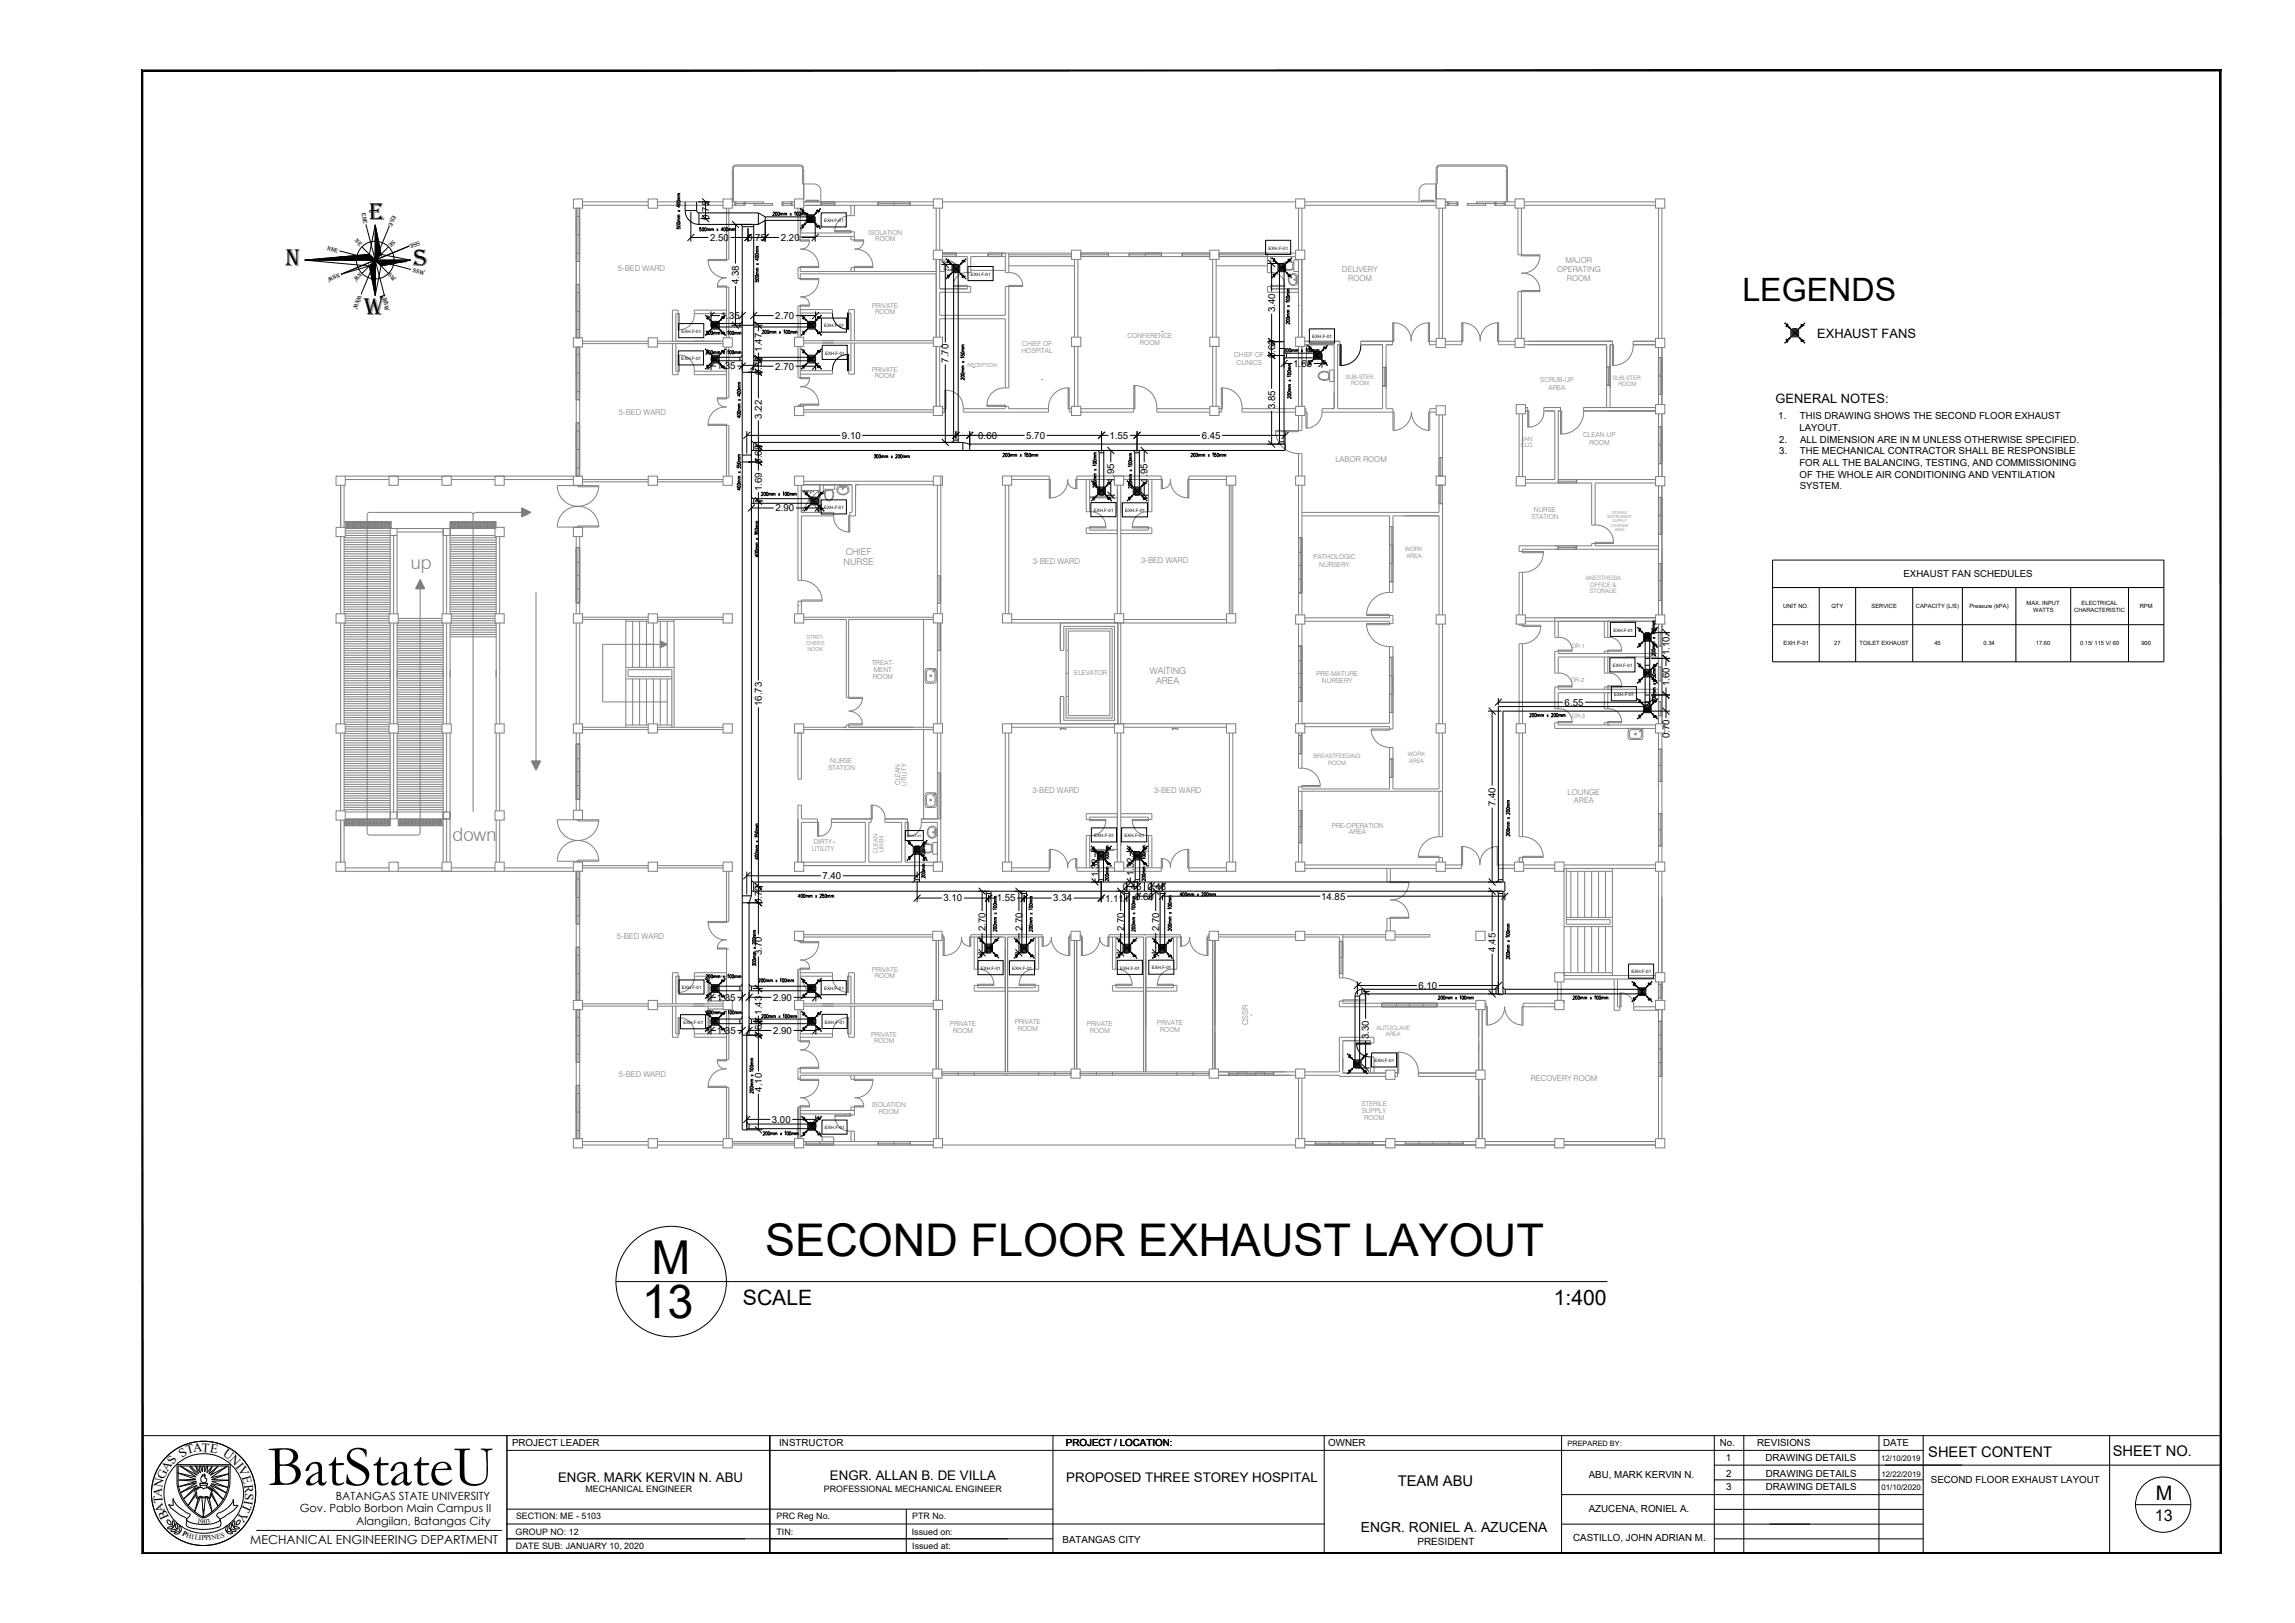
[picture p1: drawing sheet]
<svg xmlns="http://www.w3.org/2000/svg" width="420mm" height="297mm" viewBox="0 0 420 297" stroke-linecap="round" stroke-linejoin="round" font-family="sans-serif">
<defs><g id="words">
<text font-size="10.6" x="49" y="271.8">BatStateU</text>
<g font-size="8.6">
<text x="119.3" y="233.2">M</text>
<text x="117.5" y="241.1">13</text>
</g>
<text font-size="8.2" x="140.1" y="229.9">SECOND FLOOR EXHAUST LAYOUT</text>
<text font-size="5.9" x="319" y="55.1">LEGENDS</text>
<g font-size="4.5">
<text x="67.6" y="40.3">E</text>
<text x="52.3" y="48.7">N</text>
<text x="75.7" y="48.7">S</text>
<text x="66.7" y="57.6">W</text>
</g>
<g font-size="3.9">
<text x="136" y="238.8">SCALE</text>
<text x="284.4" y="238.8">1:400</text>
</g>
<text font-size="3.7" x="394.7" y="274.6">M</text>
<g font-size="3.4" fill="#808080">
<text x="75.2" y="104.2">up</text>
<text x="82.9" y="153.9">down</text>
</g>
<text font-size="2.9" x="394.5" y="278.3">13</text>
<g font-size="2.7">
<text x="353" y="266.7">SHEET CONTENT</text>
<text x="386.8" y="266.4">SHEET NO.</text>
<text x="255.9" y="271.9">TEAM ABU</text>
</g>
<text font-size="2.5" x="249.2" y="280.5">ENGR. RONIEL A. AZUCENA</text>
<g font-size="2.4">
<text x="332.7" y="61.8">EXHAUST FANS</text>
<text x="325.1" y="73.8">GENERAL NOTES:</text>
<text x="102.2" y="271.2">ENGR. MARK KERVIN N. ABU</text>
<text x="151.9" y="270.9">ENGR. ALLAN B. DE VILLA</text>
<text x="195.2" y="271.3">PROPOSED THREE STOREY HOSPITAL</text>
</g>
<g font-size="2.3">
<text x="30.6" y="269.4" transform="rotate(-56 30.6 269.4)">A</text>
<text x="31.7" y="268.1" transform="rotate(-57 31.7 268.1)">S</text>
<text x="33.3" y="266.8" transform="rotate(-33 33.3 266.8)">S</text>
<text x="34.3" y="266.2" transform="rotate(-15 34.3 266.2)">T</text>
<text x="35.4" y="265.8" transform="rotate(-6 35.4 265.8)">A</text>
<text x="36.9" y="265.7" transform="rotate(3 36.9 265.7)">T</text>
<text x="38.4" y="265.8" transform="rotate(11 38.4 265.8)">E</text>
<text x="40.7" y="266.4" transform="rotate(36 40.7 266.4)">U</text>
<text x="41.9" y="267.3" transform="rotate(46 41.9 267.3)">N</text>
<text x="43.1" y="268.4" transform="rotate(52 43.1 268.4)">I</text>
<text x="43.5" y="268.9" transform="rotate(62 43.5 268.9)">V</text>
<text x="29.6" y="274" transform="rotate(-85 29.6 274)">A</text>
<text x="29.7" y="272.3" transform="rotate(-78 29.7 272.3)">N</text>
<text x="29.8" y="275.1" transform="rotate(-94 29.8 275.1)">T</text>
<text x="30.1" y="270.9" transform="rotate(-66 30.1 270.9)">G</text>
<text x="44.3" y="270.3" transform="rotate(75 44.3 270.3)">E</text>
<text x="44.7" y="275.2" transform="rotate(114 44.7 275.2)">T</text>
<text x="44.7" y="271.7" transform="rotate(84 44.7 271.7)">R</text>
<text x="44.8" y="274.5" transform="rotate(100 44.8 274.5)">I</text>
<text x="44.9" y="273.2" transform="rotate(94 44.9 273.2)">S</text>
<text x="30.3" y="276.5" transform="rotate(-110 30.3 276.5)">A</text>
<text x="31" y="277.7" transform="rotate(-115 31 277.7)">B</text>
<text x="44.1" y="276.5" transform="rotate(122 44.1 276.5)">Y</text>
<text x="45.8" y="282.6">MECHANICAL ENGINEERING DEPARTMENT</text>
</g>
<g font-size="2.1">
<text x="61.5" y="274.5">BATANGAS STATE UNIVERSITY</text>
<text x="54.9" y="276.8">Gov. Pablo Borbon Main Campus II</text>
<text x="65.2" y="279.1">Alangilan, Batangas City</text>
</g>
<g font-size="1.8">
<text x="129.8" y="40.2" transform="rotate(-90 129.8 40.2)">0.75</text>
<text x="130" y="44.1">2.50</text>
<text x="136.8" y="44.1">0.75</text>
<text x="143" y="44.1">2.20</text>
<text x="135.3" y="52" transform="rotate(-90 135.3 52)">4.38</text>
<text x="132" y="58.4">1.35</text>
<text x="141.9" y="58.4">2.70</text>
<text x="233.4" y="57.1" transform="rotate(-90 233.4 57.1)">3.40</text>
<text x="139.5" y="64.4" transform="rotate(-90 139.5 64.4)">1.47</text>
<text x="233.4" y="65.5" transform="rotate(-90 233.4 65.5)">0.60</text>
<text x="131.2" y="67.6">1.35</text>
<text x="139.5" y="68.6" transform="rotate(-90 139.5 68.6)">0.58</text>
<text x="141.9" y="67.6">2.70</text>
<text x="173.7" y="66.4" transform="rotate(-90 173.7 66.4)">7.70</text>
<text x="236.8" y="67.1">1.65</text>
<text x="139.5" y="76.6" transform="rotate(-90 139.5 76.6)">3.22</text>
<text x="233.4" y="74.9" transform="rotate(-90 233.4 74.9)">3.85</text>
<text x="325.6" y="76.7">1.</text>
<text x="329.5" y="76.7">THIS DRAWING SHOWS THE SECOND FLOOR EXHAUST</text>
<text x="154.1" y="80.3">9.10</text>
<text x="179.1" y="80.3">0.60</text>
<text x="187.9" y="80.3">5.70</text>
<text x="203.1" y="80.3">1.55</text>
<text x="220" y="80.3">6.45</text>
<text x="325.7" y="83.1">3.</text>
<text x="325.7" y="81">2.</text>
<text x="329.4" y="78.9">LAYOUT.</text>
<text x="329.5" y="83.1">THE MECHANICAL CONTRACTOR SHALL BE RESPONSIBLE</text>
<text x="329.6" y="81">ALL DIMENSION ARE IN M UNLESS OTHERWISE SPECIFIED.</text>
<text x="139.5" y="89.9" transform="rotate(-90 139.5 89.9)">1.69</text>
<text x="139.5" y="84.8" transform="rotate(-90 139.5 84.8)">0.68</text>
<text x="204" y="88.3" transform="rotate(-90 204 88.3)">1.95</text>
<text x="210.1" y="88.3" transform="rotate(-90 210.1 88.3)">1.95</text>
<text x="329.4" y="85.3">FOR ALL THE BALANCING, TESTING, AND COMMISSIONING</text>
<text x="329.5" y="87.4">OF THE WHOLE AIR CONDITIONING AND VENTILATION</text>
<text x="329.5" y="89.5">SYSTEM.</text>
<text x="142" y="93.6">2.90</text>
<text x="348.5" y="105.6">EXHAUST FAN SCHEDULES</text>
<text x="305.6" y="119.9" transform="rotate(-90 305.6 119.9)">1.10</text>
<text x="305.6" y="125.6" transform="rotate(-90 305.6 125.6)">1.60</text>
<text x="139.5" y="129.3" transform="rotate(-90 139.5 129.3)">16.73</text>
<text x="286.4" y="129.1">6.55</text>
<text x="305.6" y="135.2" transform="rotate(-90 305.6 135.2)">0.70</text>
<text x="273.8" y="147.5" transform="rotate(-90 273.8 147.5)">7.40</text>
<text x="150.6" y="160.9">7.40</text>
<text x="201.1" y="160.6" transform="rotate(-90 201.1 160.6)">1.32</text>
<text x="207.5" y="160.4" transform="rotate(-90 207.5 160.4)">1.32</text>
<text x="139.5" y="165.5" transform="rotate(-90 139.5 165.5)">0.70</text>
<text x="172.7" y="165">3.10</text>
<text x="182.5" y="165">1.55</text>
<text x="192.8" y="165">3.34</text>
<text x="202.3" y="165">1.11</text>
<text x="205.5" y="162.9">0.45</text>
<text x="207.8" y="164.6">0.60</text>
<text x="210.1" y="162.8">0.48</text>
<text x="241.9" y="164.6">14.85</text>
<text x="180.4" y="170.5" transform="rotate(-90 180.4 170.5)">2.70</text>
<text x="187.2" y="170.5" transform="rotate(-90 187.2 170.5)">2.70</text>
<text x="205.8" y="170.5" transform="rotate(-90 205.8 170.5)">2.70</text>
<text x="212.2" y="170.5" transform="rotate(-90 212.2 170.5)">2.70</text>
<text x="139.5" y="174.8" transform="rotate(-90 139.5 174.8)">3.70</text>
<text x="273.8" y="174.2" transform="rotate(-90 273.8 174.2)">4.45</text>
<text x="131.2" y="183.1">1.35</text>
<text x="139.5" y="185.7" transform="rotate(-90 139.5 185.7)">1.43</text>
<text x="141.6" y="183.1">2.90</text>
<text x="259.7" y="181">6.10</text>
<text x="131.3" y="189.2">1.35</text>
<text x="139.5" y="189.9" transform="rotate(-90 139.5 189.9)">0.60</text>
<text x="141.6" y="189.2">2.90</text>
<text x="250.6" y="190.2" transform="rotate(-90 250.6 190.2)">3.30</text>
<text x="139.5" y="199.8" transform="rotate(-90 139.5 199.8)">4.10</text>
<text x="141.3" y="205.5">3.00</text>
<text x="93.7" y="264.6">PROJECT LEADER</text>
<text x="142.7" y="264.7">INSTRUCTOR</text>
<text x="195.1" y="264.7">PROJECT / LOCATION:</text>
<text x="243.2" y="264.7">OWNER</text>
<text x="314.9" y="264.7">No.</text>
<text x="316" y="267.3">1</text>
<text x="321.7" y="264.7">REVISIONS</text>
<text x="323.2" y="267.4">DRAWING DETAILS</text>
<text x="344.7" y="264.7">DATE</text>
<text x="290.9" y="270.5">ABU, MARK KERVIN N.</text>
<text x="316" y="270.3">2</text>
<text x="316" y="272.7">3</text>
<text x="323.3" y="270.3">DRAWING DETAILS</text>
<text x="323.3" y="272.8">DRAWING DETAILS</text>
<text x="353.5" y="271.4">SECOND FLOOR EXHAUST LAYOUT</text>
<text x="290.9" y="276.8">AZUCENA, RONIEL A.</text>
<text x="194.5" y="282.4">BATANGAS CITY</text>
<text x="259.5" y="282.8">PRESIDENT</text>
<text x="288" y="282.1">CASTILLO, JOHN ADRIAN M.</text>
</g>
<g font-size="1.7" fill="#808080">
<text x="154.8" y="101.6">CHIEF</text>
<text x="154.4" y="103.5">NURSE</text>
<text x="210.5" y="123.3">WAITING</text>
<text x="211.7" y="125.1">AREA</text>
</g>
<g font-size="1.6">
<text x="107.2" y="273">MECHANICAL ENGINEER</text>
<text x="150.8" y="273">PROFESSIONAL MECHANICAL ENGINEER</text>
<text x="94.4" y="280.8">GROUP NO: 12</text>
<text x="94.5" y="278">SECTION: ME - 5103</text>
<text x="142.2" y="278.1">PRC Reg No.</text>
<text x="142.2" y="280.9">TIN:</text>
<text x="166.9" y="280.8">Issued on:</text>
<text x="167" y="278">PTR No.</text>
<text x="94.5" y="283.6">DATE SUB: JANUARY 10, 2020</text>
<text x="167" y="283.6">Issued at:</text>
</g>
<g font-size="1.5" fill="#808080">
<text x="113.1" y="49.6">5-BED WARD</text>
<text x="245.7" y="49.8">DELIVERY</text>
<text x="246.8" y="51.4">ROOM</text>
<text x="285.1" y="49.8">OPERATING</text>
<text x="286.6" y="48.2">MAJOR</text>
<text x="286.9" y="51.4">ROOM</text>
<text x="113.3" y="75.9">5-BED WARD</text>
<text x="244.5" y="84.5">LABOR ROOM</text>
<text x="189.1" y="103.2">3-BED WARD</text>
<text x="208.9" y="103.1">3-BED WARD</text>
<text x="189" y="145.2">3-BED WARD</text>
<text x="211.3" y="145.1">3-BED WARD</text>
<text x="287" y="145.4">LOUNGE</text>
<text x="288.2" y="147">AREA</text>
<text x="113" y="171.9">5-BED WARD</text>
<text x="228.5" y="187.6" transform="rotate(-90 228.5 187.6)">CSSR</text>
<text x="113.3" y="197.1">5-BED WARD</text>
<text x="280.2" y="197.8">RECOVERY ROOM</text>
</g>
<g font-size="1.4">
<text x="344.4" y="267.3">12/10/2019</text>
<text x="344.5" y="270.3">12/22/2019</text>
<text x="344.5" y="272.7">01/10/2020</text>
</g>
<g font-size="1.3">
<text x="287" y="264.6">PREPARED BY:</text>
<text x="33.3" y="280.9" transform="rotate(28 33.3 280.9)">P</text>
<text x="34" y="281.3" transform="rotate(18 34 281.3)">H</text>
<text x="35" y="281.6" transform="rotate(10 35 281.6)">I</text>
<text x="35.6" y="281.7" transform="rotate(9 35.6 281.7)">L</text>
<text x="36.1" y="278.7" transform="rotate(9 36.1 278.7)">1</text>
<text x="36.4" y="281.9" transform="rotate(1 36.4 281.9)">I</text>
<text x="36.7" y="278.8">90</text>
<text x="36.9" y="281.9">P</text>
<text x="37.6" y="281.9" transform="rotate(-8 37.6 281.9)">PI</text>
<text x="38" y="278.8" transform="rotate(-15 38 278.8)">3</text>
<text x="38.8" y="281.8" transform="rotate(-13 38.8 281.8)">N</text>
<text x="39.8" y="281.6" transform="rotate(-14 39.8 281.6)">ES</text>
</g>
<g font-size="1.2" fill="#808080">
<text x="159" y="42.9">ISOLATION</text>
<text x="160.2" y="44.1">ROOM</text>
<text x="159.7" y="56.3">PRIVATE</text>
<text x="160.2" y="57.5">ROOM</text>
<text x="187" y="64.7">HOSPITAL</text>
<text x="187.2" y="63.3">CHIEF OF</text>
<text x="206.4" y="61.9">CONFERENCE</text>
<text x="208.7" y="63.2">ROOM</text>
<text x="226" y="65.4">CHIEF OF</text>
<text x="159.6" y="68">PRIVATE</text>
<text x="160.1" y="69.2">ROOM</text>
<text x="226.4" y="66.8">CLINICS</text>
<text x="282" y="70">SCRUB-UP</text>
<text x="283.5" y="71.3">AREA</text>
<text x="289.9" y="80">CLEAN-UP</text>
<text x="291" y="81.4">ROOM</text>
<text x="280.4" y="95">STATION</text>
<text x="280.8" y="93.7">NURSE</text>
<text x="240.5" y="102.4">PATHOLOGIC</text>
<text x="241.5" y="103.7">NURSERY</text>
<text x="159.6" y="121.8">TREAT-</text>
<text x="159.8" y="124.2">ROOM</text>
<text x="160" y="123">MENT</text>
<text x="196.7" y="123.5">ELEVATOR</text>
<text x="241" y="123.7">PRE-MATURE</text>
<text x="242" y="125">NURSERY</text>
<text x="151.6" y="140.9">STATION</text>
<text x="152" y="139.7">NURSE</text>
<text x="164.8" y="143.7" transform="rotate(-90 164.8 143.7)">CLEAN</text>
<text x="166" y="143.9" transform="rotate(-90 166 143.9)">UTILITY</text>
<text x="148.6" y="155.7">UTILITY</text>
<text x="149" y="154.5">DIRTY</text>
<text x="243.8" y="151.5">PRE-OPERATION</text>
<text x="247" y="152.7">AREA</text>
<text x="159.6" y="177.8">PRIVATE</text>
<text x="160.2" y="179">ROOM</text>
<text x="159.5" y="189.7">PRIVATE</text>
<text x="160" y="191">ROOM</text>
<text x="173.9" y="187.8">PRIVATE</text>
<text x="174.5" y="189">ROOM</text>
<text x="185.8" y="187.5">PRIVATE</text>
<text x="186.3" y="188.7">ROOM</text>
<text x="199" y="187.8">PRIVATE</text>
<text x="199.5" y="189">ROOM</text>
<text x="211.8" y="187.7">PRIVATE</text>
<text x="212.3" y="188.9">ROOM</text>
<text x="159.6" y="202.6">ISOLATION</text>
<text x="160.9" y="203.8">ROOM</text>
<text x="249.2" y="202.5">STERILE</text>
<text x="249.3" y="203.7">SUPPLY</text>
<text x="249.7" y="204.9">ROOM</text>
</g>
<g font-size="1.1">
<text x="66.2" y="38.9" transform="rotate(81 66.2 38.9)">ene</text>
<text x="71.8" y="39.3" transform="rotate(113 71.8 39.3)">ese</text>
<text x="59.8" y="45.8" transform="rotate(15 59.8 45.8)">nne</text>
<text x="64.9" y="44.1" transform="rotate(45 64.9 44.1)">nE</text>
<text x="71.9" y="43.9" transform="rotate(135 71.9 43.9)">se</text>
<text x="76.7" y="44.1" transform="rotate(158 76.7 44.1)">sse</text>
<text x="62" y="49.9" transform="rotate(158 62 49.9)">nnw</text>
<text x="65.6" y="54" transform="rotate(112 65.6 54)">wnw</text>
<text x="65.8" y="49.8" transform="rotate(135 65.8 49.8)">nw</text>
<text x="71" y="50.4" transform="rotate(45 71 50.4)">sw</text>
<text x="75.5" y="49.7" transform="rotate(15 75.5 49.7)">ssw</text>
<text x="70.1" y="54.5" transform="rotate(82 70.1 54.5)">wsw</text>
<text x="326.5" y="111.3">UNIT NO.</text>
<text x="335.3" y="111.3">QTY</text>
<text x="342.6" y="111.3">SERVICE</text>
<text x="350.8" y="111.2">CAPACITY (L/S)</text>
<text x="360.5" y="111.2">Pressure (kPA)</text>
<text x="371" y="110.7">MAX. INPUT</text>
<text x="372.2" y="111.9">WATTS</text>
<text x="379.7" y="111.9">CHARACTERISTIC</text>
<text x="381.1" y="110.7">ELECTRICAL</text>
<text x="391.7" y="111.3">RPM</text>
<text x="326.5" y="118.1">EXH.F-01</text>
<text x="335.8" y="118.1">27</text>
<text x="340.4" y="118.1">TOILET EXHAUST</text>
<text x="354.1" y="118.1">45</text>
<text x="363.1" y="118.1">0.34</text>
<text x="372.7" y="118.1">17.60</text>
<text x="380.8" y="118.1">0.15/ 115 V/ 60</text>
<text x="392" y="118.1">900</text>
</g>
<g font-size="1.1" fill="#808080">
<text x="246.3" y="69.3">SUB-STER.</text>
<text x="247.3" y="70.5">ROOM</text>
<text x="295.2" y="69.5">SUB-STER.</text>
<text x="296.3" y="70.7">ROOM</text>
<text x="278.4" y="81.8">CLO.</text>
<text x="278.6" y="80.6">JAN.</text>
<text x="257.3" y="100.9">WORK</text>
<text x="257.5" y="102.1">AREA</text>
<text x="290.3" y="106.2">ANESTHESIA</text>
<text x="291.1" y="107.4">OFFICE &amp;</text>
<text x="291.1" y="108.6">STORAGE</text>
<text x="287.7" y="118.5">DR-1</text>
<text x="287.6" y="124.9">DR-2</text>
<text x="287.8" y="131.4">DR-3</text>
<text x="240.5" y="138.7">BREASTFEEDING</text>
<text x="243.2" y="139.9">ROOM</text>
<text x="257.7" y="138.4">WORK</text>
<text x="258" y="139.6">AREA</text>
<text x="161.7" y="156" transform="rotate(-90 161.7 156)">LINEN</text>
<text x="160.7" y="156.1" transform="rotate(-90 160.7 156.1)">CLEAN</text>
<text x="252" y="188.5">AUTOCLAVE</text>
<text x="253.7" y="189.5">AREA</text>
</g>
<g font-size="1" fill="#808080">
<text x="177.1" y="67.1">RECEPTION</text>
<text x="147.6" y="118.1">CHER'S</text>
<text x="147.7" y="117">STRET-</text>
<text x="147.8" y="119.2">NOOK</text>
</g>
<g font-size=".8">
<text x="150.9" y="40.7">EXH.F-01</text>
<text x="232.2" y="45.7">EXH.F-01</text>
<text x="177.7" y="50.5">EXH.F-01</text>
<text x="150.9" y="59.9">EXH.F-01</text>
<text x="124.7" y="65.9">EXH.F-01</text>
<text x="124.8" y="60.9">EXH.F-01</text>
<text x="151" y="64.9">EXH.F-01</text>
<text x="240.3" y="61.9">EXH.F-01</text>
<text x="150.9" y="93.2">EXH.F-01</text>
<text x="200.2" y="93.7">EXH.F-01</text>
<text x="206" y="93.7">EXH.F-01</text>
<text x="295.4" y="115.6">EXH.F-01</text>
<text x="295.3" y="122.1">EXH.F-01</text>
<text x="295.5" y="127.4">EXH.F-01</text>
<text x="200.3" y="153.2">EXH.F-01</text>
<text x="205.9" y="153.2">EXH.F-01</text>
<text x="179.6" y="177.5">EXH.F-01</text>
<text x="185.3" y="177.5">EXH.F-01</text>
<text x="205.1" y="177.4">EXH.F-01</text>
<text x="210.9" y="177.4">EXH.F-01</text>
<text x="298.7" y="178.1">EXH.F-01</text>
<text x="124.8" y="181.1">EXH.F-01</text>
<text x="150.9" y="181.2">EXH.F-01</text>
<text x="125.1" y="187.4">EXH.F-01</text>
<text x="151" y="187.4">EXH.F-01</text>
<text x="251.6" y="194.4">EXH.F-01</text>
<text x="151" y="206.7">EXH.F-01</text>
</g>
<g font-size=".7" fill="#808080">
<text x="294.3" y="94.8">INSTRUMENT</text>
<text x="295.1" y="94">STERILE</text>
<text x="295.2" y="95.6">SUPPLY</text>
<text x="294.9" y="96.4">STORAGE</text>
<text x="295.6" y="97.2">AREA</text>
</g>
<text font-size=".6" x="166.1" y="153.2">EXH.F-01</text>
</g></defs>
<!-- layer: 0 -->
<g fill="none" stroke="#808080" stroke-width=".18">
<path d="M105 36.4h1.6v1.7h-1.6zM105.5 38.1h.6v9.8h-.6zM105.5 38.1v23.7h.6v-23.7M105.5 39.6h.6M105.8 38.1v9.8M106.6 36.9h12.1M106.6 37.6h12.1M118.7 36.4h1.7v1.7h-1.7zM120.4 36.9h12M120.4 37.6h12M132.4 36.4h1.7v1.7h-1.7zM133 38.1v9.6"/>
<path d="M133.4 38.1v9.4h-.4M134.1 30.8v6.1h.4M134.1 37.6h.4M134.1 30.8a.63 .63 0 0 1 .6-.6h11.8a.63 .63 0 0 1 .6 .6M134.3 30.8v6.1M134.3 30.8l.2-.3 .2-.1h11.8l.2 .1 .2 .3M134.5 36.9h.2v.7h-.2zM134.7 36.9h1.5M134.7 37.6h1.5M134.7 37.3h1.5M136.2 36.9h.2v.7h-.2zM136.4 36.9h3.4v.4h-3.4z"/>
<path d="M138.1 37.3h3.3v.3h-3.3zM143.1 36.9h.3v.7h-.3zM143.4 36.9h1.4M143.4 37.6h1.4M143.4 37.3h1.4M144.8 36.9h.2v.7h-.2zM145 36.9h.5M145 37.6h.5M145.5 36.4h1.6v1.7h-1.6zM146.1 38.1v5.8h.4M146.5 38.1v6M146.9 30.8l.1 2.9"/>
<path d="M147 33.7h2a1.26 1.26 0 0 1 1.3 1.2v2M147.1 30.8v5.6v-2.7M147.1 36.9h23.8M147.1 37.6h23.8M147.6 36.9v-.3v.3M147.6 36.7h2.2M147.6 36.6h2.2M147.9 39.6l-1.4 3h9.3v-.2M149.8 36.9v-.3v.3M150.3 36.9h2.5v.7h-2.5zM150.3 37.3h2.5M150.3 36.9v.7"/>
<path d="M152.8 36.9v.7M155.8 37.6v1.9M155.8 39.5a2.75 2.75 0 0 0-3 2.7M156.4 37.6v1.9h-.6M160.7 36.9h5.9v.7h-5.9zM160.7 37.3h5.9M160.7 36.9v.7M163.7 36.9v.7M166.6 36.9v.7M170.9 36.4h1.7v1.7h-1.7zM171.4 38.1v7.7M172 38.1v7.7"/>
<path d="M172.6 36.9h64.6M237.2 36.4h1.7v1.7h-1.7zM237.7 38.1v7.7M238.3 38.1v7.7M238.9 36.9h24M238.9 37.6h24M259.8 34.9v2M260.2 37v-.4l.1 .4M260.3 36.7h2.1M261.1 33.7h1.9M261.1 33.7a1.26 1.26 0 0 0-1.3 1.2M262.4 37v-.4l.1 .4"/>
<path d="M262.9 36.4h1.7v1.7h-1.7zM262.9 30.8v5.6v-2.7M262.9 34.4v2M263.1 30.8v2.9M263.5 38.1v23.8M263.6 30.2h11.8M263.6 30.4h11.8M263.6 30.2a.63 .63 0 0 0-.7 .6M263.6 30.4l-.4 .2-.1 .2M264.1 38.1v23.8M264.6 36.9h.4v.7h-.4M265 36.9h.2v.7h-.2z"/>
<path d="M265.2 36.9h1.5M265.2 37.6h1.5M265.2 37.3h1.5M266.7 36.9h.2v.7h-.2zM268.6 37.3h3.4v.3h-3.4zM270.3 36.9h3.4v.4h-3.4zM273.7 36.9h.2v.7h-.2zM273.9 36.9h1.5M273.9 37.6h1.5M273.9 37.3h1.5M275.4 36.9h.2v.7h-.2zM275.4 30.2a.63 .63 0 0 1 .6 .6"/>
<path d="M275.4 30.4l.3 .2 .1 .2M275.6 36.9h1.8M275.6 37.6h1.8M275.8 30.8v6.1M276 30.8v6.1M277.4 36.4h1.7v1.7h-1.7zM277.9 38.1v8.5h.6M278.5 38.1v8.7M279.1 36.9h24M279.1 37.6h24M303.1 36.4h1.7v1.7h-1.7zM303.6 38.1v23.8"/>
<path d="M304.3 38.1v23.8M105.5 52.1h.6v9.7h-.6zM105.5 47.9h.6M105.5 52.1h.6M105.5 46.4h.6M105.5 43h.6M105.5 53.6h.6M105.5 57h.6M105.8 52.1v9.7M124.2 57.4h.2v3h-.2zM124.2 57.4h-.5v5.1M124.2 57.4v-.6h-1.1v5.7"/>
<path d="M127.1 57.4h5.9M127.1 57.4a2.75 2.75 0 0 1-2.7 2.9M129.6 47.5h3.4v.2h-3.4zM129.6 47.7a3.2 3.2 0 0 0 3.4 3.2 1.5 1.5 0 0 0-1.7 1.4M131.3 52.3h1.7v.3h-1.7zM133 52.6h.4v9.2M133 52.3v9.5M133 56.8h-5.9v.6M146.5 51h3.4v.2h-3.4zM146.5 55.8h1.7v.2h-1.7zM146.5 48.8h3.4v.2h-3.4zM146.5 43.9h1.7v.2h-1.7z"/>
<path d="M146.5 48.8v.9h24.9M146.5 55.8v5.9M146.5 49h-.4v2h.4M146.5 56h-.4v5.7M146.5 56.7h5.9v.6h-5.9M146.5 43.3h9.9M148.2 44.1a1.48 1.48 0 0 1-1.7 1.5 3.2 3.2 0 0 1 3.4 3.1M149.9 51.2a3.2 3.2 0 0 1-3.4 3.1 1.5 1.5 0 0 1 1.7 1.5M152.8 42.2h3v.2h-3zM155.8 43.3v.6h.6M155.8 49.7v-.7h.6v.7M155.8 42.4h.6v1.5"/>
<path d="M156.4 48.8h3.4v.2h-3.4zM156.4 43.9h1.7v.2h-1.7zM158.1 44.1a1.49 1.49 0 0 1-1.7 1.5 3.2 3.2 0 0 1 3.4 3.1M170.9 45.8h1.7v1.7h-1.7zM171.4 50.1h-24.9v1.1M171.4 47.5v14.2M172 47.5v5.4h5.1v-.5M172 47.6h.9v2.1h-.9M172.6 46.3h.1M172.6 46.3h2.5v.7h-2.5zM172.6 47h4.5v2.9M172.6 46.3h23.6"/>
<path d="M172.6 46.6h2.5M172.9 48.2a1.27 1.27 0 0 1 2.1 .4 1.27 1.27 0 0 1-2.1 .5M173.1 48.3a.97 .97 0 0 1 1-.3 .97 .97 0 0 1 .7 .8 1.1 1.1 0 0 1-1.7 .2v-.7M174.6 52.2h2.5v.2h-2.5zM175.1 46.3v.7M177.1 52.4h.6v1.1h-5.7v4.2h12v-5.3h.7M177.1 49.9a2.33 2.33 0 0 0-2.5 2.3M177.7 49.5h6.3M178.3 47h.1M180.9 46.3h2.5v.7h-2.5zM180.9 46.6h2.5M180.9 46.3v.7"/>
<path d="M183.4 46.3v.7M184 47h-6.3v2.9h-.6M184 46.3v3.6h.7M184.7 52.2h2.5v.2h-2.5zM184.7 47h11.5M184.7 48.6h12M184.7 46.6h11.5M184.7 46.3v3.6M184.7 52.4v18.6h-.7M184.7 49.9a2.33 2.33 0 0 1 2.5 2.3M190.4 47h.1M196.2 45.8h1.7v1.7h-1.7z"/>
<path d="M196.7 47.5v14.2M197.3 47.5v14.2M197.9 46.3h.1M197.9 46.3h5v.7h-5zM197.9 47h23.6M197.9 46.3h23.6M197.9 46.6h5M202.9 46.3v.7M206.7 46.3h5.9v.7h-5.9zM206.7 46.6h5.9M206.7 46.3v.7M209.7 46.3v.7"/>
<path d="M212.6 46.3v.7M216.4 46.3h5.1v.7h-5.1zM216.4 46.6h5.1M216.4 46.3v.7M221.5 45.8h1.7v1.7h-1.7zM222 47.5v14.2M222.6 48.6h9.4M222.6 47.5v14.2M223.2 46.3h.1M223.2 46.3h8.8v.7h-8.8zM223.2 47h14M223.2 46.3h14"/>
<path d="M223.2 46.6h8.8M232 46.3v3.6h.7v-2.9M232.7 52.2h2.5v.2h-2.5zM232.7 52.2v.7h5M232.7 52.4h-.7v1.1h5.7M232.7 49.9a2.33 2.33 0 0 1 2.5 2.3M235.9 51.6l.5 .6M235.9 50.7a.88 .88 0 0 1 .9-.6 .88 .88 0 0 1 .9 .6M235.9 50.7v.9M236.5 52.2h.6M236.7 48.3a.98 .98 0 0 0-1.1-.4 .98 .98 0 0 0-.7 .9l.5 .5 .6 .1 .6-.2M236.7 48.3l-.1 .9"/>
<path d="M236.9 48.2a1.27 1.27 0 0 0-2.1 .4 1.27 1.27 0 0 0 2.1 .5M236.9 51.1v.1h.2M237 50.3a.92 .92 0 0 0-1 .6 .92 .92 0 0 0 .3 1.1l.3 .1 .4-.1M237 50.3l.3 .3v.5M237.1 51.1h-.2M237.2 45.8h1.7v1.7h-1.7zM237.3 51.3v.4l-.3 .3M237.4 51.1h-.5M237.4 51.1l.1 .1v.1l-.6-.1M237.6 50.7v.9M237.7 51.6l-.6 .6M237.7 55.9h.1"/>
<path d="M237.7 47.5v14.2M237.7 47.6h-.8v2.1h.8M238.3 47.5v14.2M255 59.1h.2v3.4h-.2zM255.2 59.1a3.2 3.2 0 0 1 3.1 3.4M261.5 59.1h.2v3.4h-.2zM261.5 59.1a3.2 3.2 0 0 0-3.2 3.4M267.6 59.1h.2v3.4h-.2zM267.8 59.1a3.2 3.2 0 0 1 3.2 3.4 3.2 3.2 0 0 1 3.2-3.4M274.2 59.1h.2v3.4h-.2zM278.5 46.6h3.4v.2h-3.4zM278.5 53.2h3.4v.2h-3.4z"/>
<path d="M278.5 53.4h-.6v8.5M278.5 53.2v8.7M281.9 46.8a3.2 3.2 0 0 1-3.4 3.2 3.2 3.2 0 0 1 3.4 3.2M105 61.8h1.6v1.7h-1.6zM105.5 63.5h.6v9.7h-.6zM105.5 77.4h.6v9.7h-.6zM105.5 63.5v23.6h.6v-23.6M105.5 60.3h.6M105.5 73.2h.6M105.5 77.4h.6M105.5 64.9h.6M105.5 71.7h.6"/>
<path d="M105.5 68.3h.6M105.5 78.9h.6M105.8 63.5v9.7M105.8 77.4v9.7M106.6 62.5h12.1M106.6 62.9h12.1M118.7 61.8h1.7v1.7h-1.7zM120.4 62.5h12M120.4 62.9h12M123.1 62.9v5.7h1.1v-.7M123.7 62.9v5h.5M124.2 65h.2v2.9h-.2z"/>
<path d="M124.4 65a2.75 2.75 0 0 1 2.7 2.9M127.1 67.9v.7h5.9M127.1 67.9h5.9M129.6 77.6h3.4v.3h-3.4zM131.3 73a1.49 1.49 0 0 0 1.7 1.5 3.2 3.2 0 0 0-3.4 3.1M131.3 72.8h1.7v.2h-1.7zM132.4 61.8h1.7v1.7h-1.7zM133 77.9h.4v9.2M133 63.5v9.5M133 77.6v9.5M133.4 63.5v9.3h-.4M145.5 61.7h1.6v1.7h-1.6z"/>
<path d="M145.5 74.4h1.6v1.7h-1.6zM146.1 63.4v5.7h.4M146.5 74h3.4v.2h-3.4zM146.5 69.1h1.7v.2h-1.7zM146.5 63.4v5.9M146.5 74v.4M146.5 74.2h-.4v.2M146.5 67.8h5.9v.7h-5.9M147.1 75.4h23.8M147.1 62.8h23.8M147.1 62.4h23.8M147.1 75h23.8"/>
<path d="M148.2 69.3a1.48 1.48 0 0 1-1.7 1.5 3.2 3.2 0 0 1 3.4 3.1M155.8 62.4v-5.1h-.4v-.6h1v5.7M155.8 62.8v5h-.4v.7h1v-5.7M170.9 61.7h1.7v1.7h-1.7zM170.9 74.4h1.7v1.6h-1.7zM171.4 63.4v11M172 61.7v-3.4h12v12.7M172 63.4v11M172.6 75.4h.1M172.6 74.8h.1M172.6 74.8h.4M173 71.4h.2v3.4h-.2z"/>
<path d="M173 74.8v.6h-.4M173.2 71.4a3.2 3.2 0 0 1 3.2 3.4M176.4 74.8v.6h15.6v-.6M178.2 67.3h.1M180.7 74.2h3.3v.2h-3.3zM184 74.4v.4h-7.6M184 74.4h.7v.4h7.3M184.1 71a3.2 3.2 0 0 0-3.4 3.2M190.7 69.5h.1M195.5 71h.2v3.8h-.2zM195.5 71a3.6 3.6 0 0 0-3.5 3.8M195.7 74.8v.6h.5"/>
<path d="M195.7 74.8h.5M196.2 61.7h1.7v1.7h-1.7zM196.2 74.4h1.7v1.6h-1.7zM196.7 63.4v11M197.3 63.4v11M197.9 75.4h.1M197.9 74.8h.1M197.9 74.8h9.7M207.6 70.6h.2v4.2h-.2zM207.6 74.8v.6h-9.7M207.8 70.6a4 4 0 0 1 4 4.2M211.8 74.8v.6h9.7"/>
<path d="M211.8 74.8h9.7M212.7 60.7h.1M221.5 61.7h1.7v1.7h-1.7zM221.5 74.4h1.7v1.6h-1.7zM222 63.4v11M222.6 63.4v11M223.2 75.4h.1M223.2 74.8h.1M223.2 74.8h.4M223.6 71h.2v3.8h-.2zM223.6 74.8v.6h-.4M223.8 71a3.6 3.6 0 0 1 3.6 3.8"/>
<path d="M227.4 74.8v.6h9.8M227.4 74.8h9.8M233.5 79a4.2 4.2 0 0 0 4.2 4M237.2 61.7h1.7v1.7h-1.7zM237.2 74.4h1.7v1.6h-1.7zM237.7 63.4v11M237.7 76v3h-4.2M238.3 76v2.8h-4.8v.2M238.3 63.4v11M238.9 62.5h6.4v.6h-.4v11.7h8.2v-11.7h-4v-.6h6.1M238.9 74.8h.2v3.6h.2v-3h-.4M238.9 63.1h5.4v11.7h-2.3v.6"/>
<path d="M239.2 63.1v3.4h-.9M242 75.4a2.95 2.95 0 0 1-2.7 3M243.1 68.2a1 1 0 0 0-1.1-.1 1 1 0 0 0-.5 .9 1.11 1.11 0 0 0 1.7 .2l-.1-1M243.4 68.3a1.27 1.27 0 0 0-2.1 .5 1.27 1.27 0 0 0 2.1 .5M244.3 67.7h-.9v2.1h.9M253.1 67.3h.6v3.3h-.6zM253.1 67.3h.6M253.1 70.6h.6M253.4 67.3v3.3M255 62.5v.6h-1.3v11.7h1.3v4h.2v-3.4h-13.2M255.2 78.8a3.4 3.4 0 0 0 3.2-3.4 3.4 3.4 0 0 0 3.2 3.4M261.5 62.5h1.4"/>
<path d="M261.7 62.5v.6h1.2M262.9 61.9h1.7v1.7h-1.7zM262.9 74.3h1.7v1.6h-1.7zM262.9 74.8h-1.1v4h-.3v-3.4h1.4M263.5 75.9v11.2h.6v-11.2M264.6 62.5h3.2M267.6 62.5v.6h-3M274.2 62.5h3.2M274.4 62.5v.6h3M277.4 61.9h1.7v1.7h-1.7zM277.6 74h1.7v1.7h-1.7zM278.1 75.7v11.5"/>
<path d="M278.7 75.7v11.5M279.1 62.5h16.1v.6M279.1 63.1h15v11.5M279.3 74.6h.4v.6M279.3 75.2h.4M279.7 75.2h.2v3h-.2zM282.6 75.2h2v12.6h-5.3M282.6 75.2v-.6h3.1v.6M282.6 75.2a2.75 2.75 0 0 1-2.7 3M285.7 75.2h.2v4.2h-.2zM285.7 75.2h-.4v13.2M289.9 75.2a4 4 0 0 1-4 4.2"/>
<path d="M294.1 67.1h.7v3.4h-.7zM294.1 67.1h.7M294.1 70.5h.7M294.4 67.1v3.4M295.2 63.1h.2v3.8h-.2zM295.2 63.1h-.4v11.5M299 63.1a3.6 3.6 0 0 1-3.6 3.8M303.1 61.9h1.7v1.7h-1.7zM303.1 74h1.7v1.7h-1.7zM303.1 62.5h-4.1v.6h4.1M303.1 74.6h-13.2v.6h13.2M303.6 68.8h.1"/>
<path d="M303.6 68.6h.1M303.6 65.5h.7v6.7h-.7zM303.6 78.1h.7v6.8h-.7zM303.6 63.6v10.4M303.6 75.7v11.5M303.6 78.1h.7M303.6 65.5h.7M303.6 72.2h.7M303.6 68.8h.7M303.9 65.5v6.7M303.9 78.1v6.8M304.3 63.6v10.4"/>
<path d="M304.3 75.7v11.5M61.5 87.1h1.7v1.7h-1.7zM61.5 96.5h1.7v1.7h-1.7zM62.4 88.8v7.7M62.4 98.2v14.1M63 99.7h8.4M63 99.3h8.4M63 98.8h8.4M63 98.4h8.4M63 95.5h8.6M63 88.8v7.7M63.2 98h9.5"/>
<path d="M63.2 96.7h27.4M63.2 87.1h41.8M63.2 87.8h8M63.2 97.6h8.2M63.2 97.2h8.2M63.6 95.5v1.2M64.9 95.5v1.2M66.2 95.5v1.2M67.4 95.5v1.2M68.7 95.5v1.2M70 95.5v1.2M71.2 87.1h1.7v1.7h-1.7z"/>
<path d="M71.2 95.5v1.2M71.4 96.7v15.6h-8.4v-14.1M72.1 98v14.3M72.7 96.7v15.6M72.7 97.4h8.4M72.9 87.8h8M80.9 87.1h1.7v1.7h-1.7zM81.1 98h9.5M81.1 96.7v15.6M81.8 98v14.3M82.4 99.7h8.4M82.4 99.3h8.4"/>
<path d="M82.4 98.8h8.4M82.4 98.4h8.4M82.6 87.8h8M82.8 95.5v1.2M84.1 95.5v1.2M85.4 95.5v1.2M87.9 95.5v1.2M89.1 95.5v1.2M90.4 95.5v1.2M90.6 87.1h1.7v1.7h-1.7zM90.6 96.5h1.7v1.7h-1.7zM90.8 95.5h-8.4v16.8h8.4v-14.1"/>
<path d="M91.5 98.2v14.1M92.3 87.8h12.7M95.5 93.8h-8.5h-.2l-.2 .4M95.5 92.9l1.7 .9-1.7 .8zM95.5 93v1.6M95.6 93v1.6M95.7 93v1.5M95.8 93.1v1.4M95.9 93.1v1.3M95.9 93.2v1.2M96 93.2v1.2M96.1 93.2v1.1"/>
<path d="M96.2 93.3v1M96.3 93.3v.9M96.4 93.4v.8M96.5 93.4v.7M96.6 93.5v.6M96.7 93.5v.5M96.8 93.6v.4M96.9 93.6v.3M97 93.7v.2M97.1 93.7v.1M97.2 93.8h.1M102 88.9h7.6a3.8 3.8 0 0 1-3.8 3.8 3.8 3.8 0 0 1-3.8-3.8z"/>
<path d="M103.1 93.8a3.8 3.8 0 0 1 4.2-.8 3.8 3.8 0 0 1 2.3 3.5h-7.6a3.8 3.8 0 0 1 1.1-2.7zM105 87.1h1.6v1.7h-1.6zM105 96.5h1.6v1.7h-1.6zM105.5 88.8v.1M105.5 96.5h.1M105.5 98.2v14.1M105.5 85.6h.6M105.5 82.3h.6M105.8 88.9v.2h3.8v-.2M105.8 96.5v-.2h3.8v.2M106.1 88.8v.1M106.1 96.5h.1"/>
<path d="M106.1 98.2v14.1M106.6 88.2h12.1M106.6 87.8h12.1M118.7 87.1h1.7v1.7h-1.7zM120.4 88.2h12M120.4 87.8h12M132.4 87.1h1.7v1.7h-1.7zM145.5 87.1h1.6v1.7h-1.6zM146.1 88.8v17.4h.6M146.7 93.8h5.9v.6M146.7 88.8v5M147.1 88.1h23.8"/>
<path d="M147.1 88.7h8.9v5.1h-.4v.6M147.9 90h.1M147.9 89.9h.1M147.9 89.8h.1M148 89.9h.1M148 90h-.1M148 89.8v.2M148 89.8h-.1v.2M148 90h.1M148 89.8h.1M148 89.9v.1M148.1 90.9h.6v.7h-.6z"/>
<path d="M148.1 91.6l-1.4 2.2M148.3 89.8h.1M148.3 90.3h.2M148.3 90.3h.1M148.3 90h.1M148.3 89.8h.2M148.3 89.8l.1 .2M148.3 89.9h.1M148.4 89.9h.1M148.4 90h-.1M148.4 90h.1M148.4 90.1h.1"/>
<path d="M148.4 90.1l-.1 .2M148.4 89.8v.3M148.5 90.1v.2M148.5 90h.1M148.5 89.9h.1M148.5 89.8v.2M148.5 90.3h.1M148.5 89.8h.1M148.8 90h.1M148.8 89.8h.1M148.8 90h.2M148.8 89.9v.1"/>
<path d="M148.8 89.9h.1M148.8 89.8v.1M148.8 89.8v.2M148.9 89.9v.1M148.9 90h.1M148.9 89.9h.1M148.9 89.8v.2M148.9 89.8v.1M148.9 89.9l.1 .1M149 89.9h-.1M149 90h-.1M149 89.8h.1"/>
<path d="M149 89.8h-.1M149.9 89.8v4h.2v-4h-3.4l1.4 1.1M149.9 89.8v4l-1.2-2.2M149.9 89.8l-1.2 1.1M150.1 88.7v5.1M150.7 88.7v.9h2.1v-.9M151.3 89.8h.9a.98 .98 0 0 1 .3 1 .98 .98 0 0 1-.9 .7l-.3-.3-.2-.5v-.6zM151.3 89.6a1.27 1.27 0 0 0 .5 2.1 1.27 1.27 0 0 0 .5-2.1M152.6 94.4h-5.9v11.8M152.6 94.4a2.75 2.75 0 0 0 2.8 3M153.4 89.1a1.11 1.11 0 0 1 1.3-.3 1.11 1.11 0 0 1 .7 1.2 1.11 1.11 0 0 1-1.4 .5 1.11 1.11 0 0 1-.7-1.2zM154.2 89.1h-.4a.71 .71 0 0 0-.4 .9 .71 .71 0 0 0 .9 .4 .71 .71 0 0 0 .9-.4 .71 .71 0 0 0-.3-.9h-.5"/>
<path d="M154.2 89.4l.1 .1 .1-.1M154.3 89.6l-.1-.6 .1-.1 .1 .1v.6M154.3 89.5h.1M155.4 94.4h.2v3h-.2zM170.9 87.1h1.7v1.7h-1.7zM170.9 88.7h-14.3v5.7h-1M171.6 88.8v23.5M172.2 87.1v25.2M183.5 87.1h1.7v1.7h-1.7zM184 88.8v23.5M184.7 88.8v23.5M185.2 87.1h6.9v.7"/>
<path d="M185.2 87.8h7.1M192.1 87.8h.2v3.3h-.2zM196.9 87.8h.2v1.6h-.2zM196.9 87.8h7.1M196.9 89.4a1.48 1.48 0 0 1-1.4-1.7 3.2 3.2 0 0 1-3.2 3.4M197.1 87.8v-.7h15.5v.7M198.9 87.8v5.9h.6M199.5 96.4h2.9v.2h-2.9zM199.5 87.8v5.9M199.5 96.6v.4h5.1M199.5 96.6h-.6v1.1h5.7M199.5 93.7a2.75 2.75 0 0 1 2.9 2.7"/>
<path d="M204 87.1h1.7v1.7h-1.7zM204 90.9h-4.5v.2h5.1M204.6 88.8v23.5M205.2 88.8v23.5M205.7 87.8h7.1M207.3 96.4h2.9v.2h-2.9zM210.2 96.6v.4h-5M210.2 96.6h.7v1.1h-5.7M210.2 87.8v5.9M210.3 93.7a2.75 2.75 0 0 0-3 2.7M210.9 87.8v5.9h-.7M212.6 87.8h.2v1.6h-.2z"/>
<path d="M212.8 89.4a1.48 1.48 0 0 0 1.5-1.7 3.2 3.2 0 0 0 3.2 3.4M217.4 87.8h.3v3.3h-.3zM217.4 87.8h7.1M224.5 87.1h1.7v1.7h-1.7zM224.5 87.1h-6.8v.7M225.1 88.8v23.5M225.4 88.8v23.5M225.7 88.8v23.5M237.2 87.1h1.7v1.7h-1.7zM237.7 98.4h.6v10.1h-.6zM237.7 98.4h.6M237.7 83v4.1"/>
<path d="M237.7 88.8v23.7M237.7 83h.6v4.1M238 98.4v10.1M238.3 94.4h16.1v14M238.3 88.8v23.7M254.4 96.4h.6v10.1h-.6zM254.4 99.7h.6M254.4 96.4h.6M254.7 96.4v10.1M262.9 87.1h1.7v1.7h-1.7zM263.5 83.7h.6v3.4h-.6zM263.5 88.8h.6v3.4h-.6z"/>
<path d="M263.5 88.8v5h-25.2M263.5 88.8h.6v23.7M263.5 92.2h.6M263.5 83.7h.6M263.8 83.7v3.4M263.8 88.8v3.4M277.6 87.2h1.7v1.7h-1.7zM279.3 88.4h12.1v7.7h.6v-7.7h11.1M285.3 99.9h3.3v.6h-3.3zM285.3 87.8h3.3v.6h-3.3zM285.3 99.9v.6M285.3 88.1h3.3"/>
<path d="M285.3 87.8h17.8M288.6 87.8v.6M288.6 99.9v.6M292 99.3h3.4v.2h-3.4zM292 99.5h-.6v.4h-13.3v1h.6M292 99.5v.4h11.6M292 96.1a3.2 3.2 0 0 1 3.4 3.2M303.1 87.2h1.7v1.7h-1.7zM303.6 94.1h.1M303.6 81.2h.1M303.6 91h.7v6.8h-.7zM303.6 88.9v23.6"/>
<path d="M303.6 91h.7M303.6 97.8h.7M303.6 94.4h.7M303.6 84.9h.7M303.6 81.5h.7M303.9 91v6.8M304.3 88.9v23.6M61.5 112.3h1.7v1.7h-1.7zM62.4 114v18.5M63 119.9h8.4M63 119.5h8.4M63 119.1h8.4"/>
<path d="M63 118.7h8.4M63 118.2h8.4M63 117.8h8.4M63 117.4h8.4M63 117h8.4M63 116.6h8.4M63 116.1h8.4M63 115.7h8.4M63 115.3h8.4M63 114.9h8.4M63 114.4h8.4M63 111.9h8.4"/>
<path d="M63 111.5h8.4M63 111.1h8.4M63 110.6h8.4M63 110.2h8.4M63 109.8h8.4M63 109.4h8.4M63 109h8.4M63 108.5h8.4M63 108.1h8.4M63 107.7h8.4M63 107.3h8.4M63 106.9h8.4"/>
<path d="M63 106.4h8.4M63 106h8.4M63 105.6h8.4M63 105.2h8.4M63 104.7h8.4M63 104.3h8.4M63 103.9h8.4M63 103.5h8.4M63 103.1h8.4M63 102.6h8.4M63 102.2h8.4M63 101.8h8.4"/>
<path d="M63 101.4h8.4M63 101h8.4M63 100.5h8.4M63 100.1h8.4M63.2 113.6h8M63.2 113.2h8M63.2 112.8h8M71.2 112.3h1.7v1.7h-1.7zM72.1 114v18.5M72.7 119.9h8.4M72.7 119.5h8.4M72.7 119.1h8.4"/>
<path d="M72.7 118.7h8.4M72.7 118.2h8.4M72.7 117.8h8.4M72.7 117.4h8.4M72.7 117h8.4M72.7 116.6h8.4M72.7 116.1h8.4M72.7 115.7h8.4M72.7 115.3h8.4M72.7 114.9h8.4M72.7 114.4h8.4M72.9 113.6h8"/>
<path d="M72.9 113.2h8M76.1 107.7h1.6M76.1 107.6h1.6M76.2 107.6h1.5M76.2 107.6h1.4M76.2 107.5h1.4M76.2 107.4h1.4M76.3 107.4h1.3M76.3 107.3h1.2M76.4 107.2h1.1M76.4 107.1h1M76.4 107h1"/>
<path d="M76.5 107h.9M76.5 106.9h.8M76.5 106.8h.8M76.6 106.8h.7M76.6 106.8h.6M76.6 106.7h.6M76.6 106.6h.6M76.7 106.6h.5M76.7 106.5h.5M76.7 106.5h.4M76.8 106.4h.3M76.8 106.3h.2"/>
<path d="M76.8 106.2h.2M76.9 106.2h.1M76.9 106.1v46.3v.2l-.4 .2h-8.9h-.2l-.2-.4v-58.2l.1-.2 .3-.2h18.6l.4 .2v54.6M76.9 106.1l.9 1.7h-1.7zM80.9 112.3h1.7v1.7h-1.7zM81.8 114v18.5M82.4 116.6h8.4M82.4 116.1h8.4M82.4 115.7h8.4M82.4 115.3h8.4M82.4 114.9h8.4M82.4 114.4h8.4"/>
<path d="M82.4 111.9h8.4M82.4 111.5h8.4M82.4 111.1h8.4M82.4 110.6h8.4M82.4 110.2h8.4M82.4 109.8h8.4M82.4 109.4h8.4M82.4 109h8.4M82.4 108.5h8.4M82.4 108.1h8.4M82.4 107.7h8.4M82.4 107.3h8.4"/>
<path d="M82.4 106.9h8.4M82.4 106.4h8.4M82.4 106h8.4M82.4 105.6h8.4M82.4 105.2h8.4M82.4 104.7h8.4M82.4 104.3h8.4M82.4 103.9h8.4M82.4 103.5h8.4M82.4 103.1h8.4M82.4 102.6h8.4M82.4 102.2h8.4"/>
<path d="M82.4 101.8h8.4M82.4 101.4h8.4M82.4 101h8.4M82.4 100.5h8.4M82.4 100.1h8.4M82.6 113.6h8M82.6 113.2h8M82.6 112.8h8M90.6 112.3h1.7v1.7h-1.7zM91.5 114v18.5M98.1 108.4v30.9M105 112.3h1.6v1.7h-1.6z"/>
<path d="M105.5 100.2h.6v10.1h-.6zM105.5 107.8h.6M105.5 114v18.5M105.5 100.2h.6M105.5 110.3h.6M105.5 105.3h.6M105.5 102.9h.6M105.8 100.2v10.1M106.1 114v18.5M106.6 113.4h12.1M106.6 113h12.1M114.6 113.4v19.7"/>
<path d="M114.6 113.7h4.1M115.8 113.7v8.4M117.1 113.7v8.4M118.4 113.7v8.4M118.7 112.3h1.7v1.7h-1.7zM119.6 114v8.1M120.4 113.7h3M120.4 113.4h12M120.4 113h12M120.9 113.7v8.4M120.9 117.3l1.3 .6M120.9 117.3v1.2"/>
<path d="M121 117.3v1.2M121 117.4v1.1M121.1 117.4v1.1M121.1 117.4v1M121.2 117.4v1M121.2 117.5v.9M121.3 117.5v.8M121.4 117.5v.8M121.4 117.6v.7M121.5 117.6v.7M121.5 117.6v.6M121.6 117.6v.6"/>
<path d="M121.6 117.7v.5M121.7 117.7v.5M121.7 117.7v.4M121.8 117.7v.4M121.8 117.8v.3M121.9 117.8v.3M121.9 117.8v.2M122 117.8v.2M122 117.9v.1M122.1 117.9v.1M122.1 117.9h.1M122.2 113.7v8.4"/>
<path d="M122.2 117.9h-11.9v10.6h11.9M122.2 117.9l-1.3 .7M123.4 113.4v19.7M132.4 112.3h1.7v1.7h-1.7zM145.5 112.3h1.6v1.7h-1.6zM146.1 110.9h.1M146.1 112.3v-2.3h4.4v-.2h-3.8v2.5M146.7 106.2a3.8 3.8 0 0 1 3.8 3.6M147.1 113.4h7.8v14.2h3v.2M147.1 113h23.8M169.1 113.4v19.7M170.9 112.3h1.7v1.7h-1.7z"/>
<path d="M170.9 113.4h-15.5v14.4h2.5M171.6 119.1h.6M171.6 114v18.5M171.6 110.4h.6M171.6 105.4h.6M171.9 105.4v5M171.9 114v5.1M172.2 114v18.5M183.5 112.3h1.7v1.7h-1.7zM185.2 114h39.3M185.2 113.4h18.8M194.1 119v-5h10.6v18.5h-10.6v-5"/>
<path d="M194.1 119h.7v-4.4h9.2v17.2h-9.2v-4.3h-.7M194.1 114v5M195.2 119v-3.9h8.4v16.3h-8.4v-3.9M195.2 119h.4M195.2 119v8.5M195.6 119v-3.5h7.6v15.5h-7.6v-3.5M195.6 119v8.5M204 112.3h1.7v1.7h-1.7zM204.7 114v18.5M205.2 114v18.5M205.7 113.4h18.8M224.5 112.3h1.7v1.7h-1.7z"/>
<path d="M237.2 112.5h1.7v1.7h-1.7zM237.7 118.2h.6v10.2h-.6zM237.7 108.5h.6M237.7 106h.6M237.7 103.5h.6M237.7 114.2v18.3M237.7 118.2h.6M237.7 101.1h.6M238 118.2v10.2M238.3 114.2v18.3M238.9 113.7h15.5v.6h-4.2M238.9 113.1h15.5v-.7h-4.2v.2h4.8v1.5h-4.8v.2"/>
<path d="M250.2 114.3a4.2 4.2 0 0 0 4.2 4M254.4 118.3h.6v15.1h-4v.2h3.4v-.6h-15.5M254.4 106.5h.6M254.4 108.4h.6v-14h8.5v18.1M254.4 118.3v14.1h-16.1M254.4 103.1h.6M254.4 108.4a4.2 4.2 0 0 0-4.2 4M262.9 112.5h1.7v1.7h-1.7zM263.5 114.2v18.3M264.1 114.2v18.3M277.6 112.5h1.7v1.7h-1.7zM278.1 114.2v.2h4v.2"/>
<path d="M278.7 100.9h3.8v.3h-3.8zM278.7 117.8h-.6v14.7M278.7 104.7h-.6v7.8M278.7 104.7v7.8M278.7 114.2v.4h3.4M278.7 117.8v14.7M279.3 113.7h23.8M279.3 113.1h23.8M282.1 114.6a3.4 3.4 0 0 1-3.4 3.2M282.5 101.1a3.6 3.6 0 0 1-3.8 3.6M284.6 113.1v3.6h.7M285.3 119h2.5v.2h-2.5z"/>
<path d="M285.3 119.2h-.7v4h.7v-3h18.3M285.3 113.7v3M285.3 119.2v.4h18.3M285.3 100.2h3.3M285.3 116.6a2.33 2.33 0 0 1 2.5 2.4M293.7 113.7v3h.6M294.3 119h2.6v.2h-2.6zM294.3 113.7v3M294.3 119.2v.4M294.3 119.2h-.6v.4M294.3 116.6a2.33 2.33 0 0 1 2.6 2.4M303.1 112.5h1.7v1.7h-1.7z"/>
<path d="M303.6 106.3h.1M303.6 115.7h.7v2.5h-.7zM303.6 103.2h.7v6.7h-.7zM303.6 115.7h.7M303.6 100.5h-24.9v.4M303.6 106.3h.7M303.6 114.2v18.3M303.6 118.2h.7M303.6 103.2h.7M303.6 109.9h.7M303.9 103.2v6.7M303.9 115.7v2.5"/>
<path d="M304.3 114.2v18.3M61.5 132.5h1.7v1.7h-1.7zM62.4 134.2v14.2M63 139.7h8.4M63 139.3h8.4M63 138.9h8.4M63 138.5h8.4M63 138.1h8.4M63 137.6h8.4M63 137.2h8.4M63 136.8h8.4M63 136.4h8.4"/>
<path d="M63 136h8.4M63 135.5h8.4M63 135.1h8.4M63 134.7h8.4M63 134.3h8.4M63 132.2h8.4M63 131.7h8.4M63 131.3h8.4M63 130.9h8.4M63 130.5h8.4M63 130.1h8.4M63 129.6h8.4"/>
<path d="M63 129.2h8.4M63 128.8h8.4M63 128.4h8.4M63 127.9h8.4M63 127.5h8.4M63 127.1h8.4M63 126.7h8.4M63 126.3h8.4M63 125.8h8.4M63 125.4h8.4M63 125h8.4M63 124.6h8.4"/>
<path d="M63 124.1h8.4M63 123.7h8.4M63 123.3h8.4M63 122.9h8.4M63 122.5h8.4M63 122h8.4M63 121.6h8.4M63 121.2h8.4M63 120.8h8.4M63 120.4h8.4M63 132.5v-18.5h8.4v18.5M63 134.2v14.2"/>
<path d="M63.2 133.8h8M63.2 133.4h8M63.2 133h8M63.2 132.6h8M71.2 132.5h1.7v1.7h-1.7zM71.4 134.2v16.9h-8.4M72.1 134.2v14.4M72.7 139.7h8.4M72.7 139.3h8.4M72.7 138.9h8.4M72.7 138.5h8.4M72.7 138.1h8.4"/>
<path d="M72.7 137.6h8.4M72.7 137.2h8.4M72.7 136.8h8.4M72.7 136.4h8.4M72.7 136h8.4M72.7 135.5h8.4M72.7 135.1h8.4M72.7 134.7h8.4M72.7 134.3h8.4M72.7 132.2h8.4M72.7 131.7h8.4M72.7 131.3h8.4"/>
<path d="M72.7 130.9h8.4M72.7 130.5h8.4M72.7 130.1h8.4M72.7 129.6h8.4M72.7 129.2h8.4M72.7 128.8h8.4M72.7 128.4h8.4M72.7 127.9h8.4M72.7 127.5h8.4M72.7 127.1h8.4M72.7 126.7h8.4M72.7 126.3h8.4"/>
<path d="M72.7 125.8h8.4M72.7 125.4h8.4M72.7 125h8.4M72.7 124.6h8.4M72.7 124.1h8.4M72.7 123.7h8.4M72.7 123.3h8.4M72.7 122.9h8.4M72.7 122.5h8.4M72.7 122h8.4M72.7 121.6h8.4M72.7 121.2h8.4"/>
<path d="M72.7 120.8h8.4M72.7 120.4h8.4M72.7 132.5v-18.5h8.4v18.5M72.7 134.2v15.7h-9.5M72.9 133.8h8M72.9 133.4h8M72.9 133h8M72.9 132.6h8M80.9 132.5h1.7v1.7h-1.7zM81.1 134.2v23.6M81.8 134.2v14.4M82.4 132.5v-18.5h8.4v18.5"/>
<path d="M82.4 134.2v23.6M90.6 132.5h1.7v1.7h-1.7zM90.8 134.2v14.2M91.5 134.2v14.2M97.3 139.3h1.7l-.9 1.7zM97.3 139.3h1.7M97.3 139.4h1.6M97.4 139.4h1.5M97.4 139.5h1.5M97.4 139.5h1.4M97.5 139.6h1.3M97.5 139.7h1.3"/>
<path d="M97.5 139.7h1.2M97.5 139.8h1.2M97.6 139.8h1.1M97.6 139.9h1.1M97.6 140h1M105 132.5h1.6v1.7h-1.6zM105.5 136.2h.6v10.1h-.6zM105.5 134.2v14.1M105.5 136.2h.6M105.5 138.9h.6M105.8 136.2v10.1M106.1 134.2v14.1"/>
<path d="M106.6 133.5h12.1M106.6 133.1h12.1M114.6 132.7h4.1M114.6 124.3h8.4M114.6 122.1h8.8M115.8 124.3v8.4M117.1 124.3v8.4M118.4 124.3v8.4M118.7 132.5h1.7v1.7h-1.7zM119.6 124.3v8.2M120.4 132.7h2.6M120.4 133.5h12"/>
<path d="M120.4 133.1h12M120.9 124.3v8.4M122.2 124.3v8.4M123 123.8h-8v-1.2h8v10.5M132.4 132.5h1.7v1.7h-1.7zM145.5 132.5h1.6v1.7h-1.6zM146.1 134.2h.6v8.4h-.6zM147.1 133.5h23.8M155.4 130.1a2.53 2.53 0 0 1 2.5 2.4M157.9 132.5v.2h-3v.4h-7.8M157.9 132.5h-2.5v.6h15.5M157.9 127.8a2.53 2.53 0 0 1-2.5 2.4"/>
<path d="M169.1 133.5v16.4M169.4 122.5l.3-.2h1.4l.3 .2v2.2l-.2 .3h-1.5l-.3-.1zM170.9 132.5h1.7v1.7h-1.7zM171 122.7l-1-.1-.3 .2-.1 1.6 .2 .3 .9 .1 .4-.2 .1-1.6-.1-.3M171.1 122.6l.1-.1-.1 .1M171.1 122.6l.1-.1v.1M171.1 122.5l-.3 .4M171.2 122.5v.1M171.2 122.6l-.4 .3M171.6 134.2v15.7M172.2 134.2v23.6M183.5 132.5h1.7v1.7h-1.7z"/>
<path d="M184 134.2v23.6M184.7 134.2v23.6M185.2 133.1h18.8M185.2 132.5h39.3M194.1 127.5v5M194.5 133.4l.1-.1 .1 .1M195.2 127.5h.4M195.2 123.2h.4M204 132.5h1.7v1.7h-1.7zM204.6 134.2v23.6M205.2 134.2v23.6M205.7 133.1h18.8"/>
<path d="M215 133.4l.1-.1 .2 .1M224.5 132.5h1.7v1.7h-1.7zM225.1 134.2v23.6M225.7 134.2v23.6M237.2 132.5h1.7v1.7h-1.7zM237.7 134.6h.6v3.4h-.6zM237.7 134.2v6.4h.6M237.7 128.4h.6M237.7 125.8h.6M237.7 123.3h.6M237.7 120.9h.6M237.7 134.6h.6"/>
<path d="M237.7 138h.6M238 134.6v3.4M238.3 134.2v6.4M251 133.6a3.4 3.4 0 0 0 3.4 3.2M254.4 120.3h.6v10.1h-.6zM254.4 138.9h.6v3.4h-.6zM254.4 136.8v7.6h-16.1v-.6h3.4M254.4 138.9h.6M254.4 123.7h.6M254.4 120.3h.6M254.4 127h.6M254.4 130.4h.6"/>
<path d="M254.7 120.3v10.1M254.7 138.9v3.4M262.9 132.5h1.7v1.7h-1.7zM263.5 134.2v10.2h-8.5v-7.6h-.6M264.1 134.2v18.9h-.6M277.6 132.5h1.7v1.7h-1.7zM278.1 134.2v18.9h.6M278.7 134.2v18.9M285.3 125.5h2.5v.2h-2.5zM285.3 132.1h2.5v.2h-2.5zM285.3 132.3v.4h17.8M285.3 132.3h-.7v1h18.5"/>
<path d="M285.3 125.7h-.7v4h.7M285.3 125.7v.4h18.3M285.3 123.2a2.33 2.33 0 0 1 2.5 2.3M285.3 129.7a2.33 2.33 0 0 1 2.5 2.4M289.7 129.3h4M293.7 120.2v3h.6v-3M293.7 126.8v2.9h.6M294.3 125.5h2.6v.2h-2.6zM294.3 132.1h2.6v.2h-2.6zM294.3 125.7v.4M294.3 126.8v2.9M294.3 132.3v.4"/>
<path d="M294.3 125.7h-.6v.4M294.3 132.3h-.6v.4M294.3 123.2a2.33 2.33 0 0 1 2.6 2.3M294.3 129.7a2.33 2.33 0 0 1 2.6 2.4M298.1 133.6v1.4M298.1 135l.3 .3M298.4 133.3l-.3 .3M300.1 133.9l.5-.4-.5 .4M300.4 133.6l-.3-.1-1.6 .1-.2 .4 .1 .9 .3 .2 1.6-.1 .2-.3-.1-1M300.5 133.3l.3 .3v1.4l-.2 .3h-2.2M300.5 133.6l.1-.2v.1l-.1 .1M303.1 132.5h1.7v1.7h-1.7z"/>
<path d="M303.6 137.1h.7v5.9h-.7zM303.6 128.5h.7v2.5h-.7zM303.6 122.1h.7v2.5h-.7zM303.6 124.6h.7M303.6 128.5h.7M303.6 134.2v23.6M303.6 126.8h-18.3v2.9M303.6 137.1h.7M303.6 131h.7M303.6 122.1h.7M303.9 122.1v2.5M303.9 128.5v2.5"/>
<path d="M303.9 137.1v5.9M304.3 134.2v23.6M61.5 157.8h1.7v1.7h-1.7zM61.5 148.4h1.7v1.7h-1.7zM62.4 150.1v7.7M63 148.2h8.4M63 147.8h8.4M63 147.3h8.4M63 146.9h8.4M63 146.5h8.4M63 146.1h8.4M63 145.7h8.4"/>
<path d="M63 145.2h8.4M63 144.8h8.4M63 144.4h8.4M63 144h8.4M63 143.5h8.4M63 143.1h8.4M63 142.7h8.4M63 142.3h8.4M63 141.9h8.4M63 141.4h8.4M63 141h8.4M63 140.6h8.4"/>
<path d="M63 140.2h8.4M63 150.1v7.7M63.2 148.6h19.2M63.2 159.5h8M63.2 158.8h8M63.4 149.9v1.2M64.7 149.9v1.2M65.9 149.9v1.2M68.5 149.9v1.2M69.7 149.9v1.2M71 149.9v1.2M71.2 157.8h1.7v1.7h-1.7z"/>
<path d="M72.7 148.2h8.4M72.7 147.8h8.4M72.7 147.3h8.4M72.7 146.9h8.4M72.7 146.5h8.4M72.7 146.1h8.4M72.7 145.7h8.4M72.7 145.2h8.4M72.7 144.8h8.4M72.7 144.4h8.4M72.7 144h8.4M72.7 143.5h8.4"/>
<path d="M72.7 143.1h8.4M72.7 142.7h8.4M72.7 142.3h8.4M72.7 141.9h8.4M72.7 141.4h8.4M72.7 141h8.4M72.7 140.6h8.4M72.7 140.2h8.4M72.9 159.5h17.7M72.9 158.8h8M74.2 149.9v1.2M75.4 149.9v1.2"/>
<path d="M76.7 149.9v1.2M78 149.9v1.2M79.2 149.9v1.2M80.5 149.9v1.2M80.9 157.8h1.7v1.7h-1.7zM81.8 149.9v7.9M82.4 149.9h-9.5v1.2h8.2M82.6 158.8h8M90.6 157.8h1.7v1.7h-1.7zM90.6 148.4h1.7v1.7h-1.7zM90.8 150.1v7.7M91.5 150.1v7.7"/>
<path d="M92.3 159.5h12.7M92.3 158.8h12.7M97.7 140h.9M97.7 140.1h.9M97.7 140.2h.8M97.8 140.2h.7M97.8 140.3h.7M97.8 140.3h.6M97.8 140.4h.6M97.9 140.4h.5M97.9 140.5h.5M97.9 140.5h.4"/>
<path d="M97.9 140.6h.4M98 140.6h.3M98 140.7h.3M98 140.7h.2M98 140.8h.2M98.1 140.8h.1M98.1 140.9h.1M102 150h7.6a3.8 3.8 0 0 1-3.8 3.8 3.8 3.8 0 0 1-3.8-3.8zM103.1 154.9a3.8 3.8 0 0 1 4.2-.8 3.8 3.8 0 0 1 2.3 3.5h-7.6a3.8 3.8 0 0 1 1.1-2.7zM105 157.8h1.6v1.7h-1.6zM105 148.3h1.6v1.7h-1.6zM105.5 159.5h.6v9.6h-.6z"/>
<path d="M105.5 143.8h.6M105.5 150h.1M105.5 157.6v.1M105.5 159.5v23.6h.6v-23.6M105.5 146.3h.6M105.5 141.2h.6M105.8 150v.2h3.8v-.2M105.8 157.6v-.2h3.8v.2M105.8 159.5v9.6M106.1 150h.1M106.1 157.6v.1M106.6 158.8h12.1"/>
<path d="M106.6 158.4h12.1M118.7 157.8h1.7v1.7h-1.7zM120.4 158.8h12M120.4 158.4h12M132.4 157.8h1.7v1.7h-1.7zM133 159.5v9.4M133.4 159.5v9.1h-.4M145.5 157.8h1.6v1.7h-1.6zM147.1 158.4h23.8M149.7 150.5h.2v2.5h-.2zM149.7 150.5v-.6h-3v-2.6h-.6v10.5M152.2 150.5a2.33 2.33 0 0 1-2.3 2.5"/>
<path d="M152.6 154.1h.1M159.5 147.3h.2v2.6h-.2zM159.5 149.9h-7.3v.6h6.2v7.3h-11.7v-7.3h3M159.5 149.9v.6h-.4v7.3h6v-7.3h-3.1v-.6M159.7 147.3a2.33 2.33 0 0 1 2.3 2.6M162 149.9h4.1v.6M166.1 150.5h.2v2.5h-.2zM168.7 150.5a2.33 2.33 0 0 1-2.4 2.5M169 154.8l.6-.2a.86 .86 0 0 1 1 .3v.7a.97 .97 0 0 1-1.1 .4 .97 .97 0 0 1-.7-.9zM169.4 145.2l.3-.1h1.4l.3 .1v2.3l-.2 .2-1.5 .1-.3-.2zM169.6 147.1l.2 .4h.9l.4-.2 .1-.2M169.9 151.9a.66 .66 0 0 1 .6-.5 .66 .66 0 0 1 .7 .4v.4"/>
<path d="M169.9 151.9a.82 .82 0 0 0 .1 1 .82 .82 0 0 0 1 .2l.2-.3v-.4M170.3 151.3a1.22 1.22 0 0 0 0 2M170.3 151.3a1.06 1.06 0 0 1 1.3 1 1.06 1.06 0 0 1-1.3 1M170.8 154.8a1.27 1.27 0 0 0-2.1 .5 1.27 1.27 0 0 0 2.1 .4M170.8 152.2h.5l.1 .1-.1 .1h-.5zM170.8 152.3h.1M170.8 152.4h.1M170.9 157.8h1.7v1.7h-1.7zM170.9 152.2h-.1M171 145.4l-.1-.1a1.24 1.24 0 0 0-1.2 .2l-.1 1.6M171.1 145.5l.1 1.6M171.1 145.3l.1-.1-.1 .2"/>
<path d="M171.1 145.3h.1v.1M171.1 145.3l-.3 .4M171.2 145.3h.1M171.2 145.3l-.4 .4M171.6 141.4h.6M171.6 154.2h-.8v2.1h.8M171.9 141.4v8.5M172.2 149.9h-3.5v.6h2.9v7.3h-5.9v-7.3h.4M183.5 157.8h1.7v1.7h-1.7zM185.2 158.8h7.1M192.1 155.5h.2v3.3h-.2zM192.1 158.8v.7h-6.9"/>
<path d="M192.3 155.5a3.2 3.2 0 0 1 3.2 3.3 1.49 1.49 0 0 1 1.4-1.7M196.9 157.1h.2v1.7h-.2zM196.9 158.8h7.1M197.1 158.8v.7h15.5v-.7M199.5 150h2.9v.2h-2.9zM199.5 152.9v5.9M199.5 152.9h-.6v5.9M202.4 150.2a2.75 2.75 0 0 1-2.9 2.7M204 157.8h1.7v1.7h-1.7zM204.6 155.5h-5.1v.2h4.5M204.6 148.9h-5.7v1.1h.6M204.6 149.5h-5.1v.5"/>
<path d="M205.2 148.9h5.7v1.1h-.7M205.2 149.5h5v.5M205.7 158.8h7.1M207.3 150h2.9v.2h-2.9zM207.3 150.2a2.75 2.75 0 0 0 3 2.7M210.2 152.9v5.9M210.2 152.9h.7v5.9M210.2 155.7l-3 1.1M212.6 157.1h.2v1.7h-.2zM217.4 155.5h.3v3.3h-.3zM217.4 158.8h7.1M217.5 155.5a3.2 3.2 0 0 0-3.2 3.3 1.49 1.49 0 0 0-1.5-1.7"/>
<path d="M217.7 158.8v.7h6.8M224.5 157.8h1.7v1.7h-1.7zM237.2 157.8h1.7v1.7h-1.7zM237.7 144.8h26.4M237.7 148.3h.6v5.9h-.6zM237.7 148.3h.6M237.7 154.2h.6M237.7 151.3h.6M238 148.3v5.9M238.3 144.8v13M238.4 140.6a3.4 3.4 0 0 1 3.3 3.2M238.9 158.9h24"/>
<path d="M238.9 158.3h24M241.7 143.8v.2h-4v13.8M253.9 158.9v2.4h.6M254.4 142.3h.6M254.5 158.9v2.6M259.7 156.7h3.8v1.1M259.7 156.7v.2h4.4v.9M262.9 157.8h1.7v1.7h-1.7zM263.5 144.8v8.3M263.5 153.1a3.8 3.8 0 0 0-3.8 3.6M264.6 158.3h3.2M267.6 154.9h.2v3.4h-.2z"/>
<path d="M267.6 158.3v.6h-3M267.8 154.9a3.2 3.2 0 0 1 3.1 3.4 3.2 3.2 0 0 1 3.2-3.4M274.1 154.9h.2v3.4h-.2zM274.1 158.3h3.2M274.3 158.3v.6h3M277.3 157.8h1.6v1.7h-1.6zM278.1 157.3h.1M278.1 156.9v.9h.6v-1.1h3.8v.2zM278.7 153.1a3.8 3.8 0 0 1 3.8 3.6M278.9 158.9h5.7M278.9 158.3h5.7M284.6 157.8h1.7v1.7h-1.7z"/>
<path d="M286.3 158.3h16.8M286.8 159v10.2h8v-.9h-8M286.8 159.5h8.4M287.6 159.5v8.4M288.9 159.5v8.4M290.1 159.5v8.4M291.4 159.5v8.4M292.7 159.5v8.4M293.9 159.5v8.4M295.2 158.9v19.6M303.1 157.8h1.7v1.7h-1.7zM303.1 158.9h-16.8v19.6h16.8"/>
<path d="M303.6 148.9h.7v5.9h-.7zM303.6 159.5v18.5M303.6 154.8h.7M303.6 148.9h.7M303.6 151.9h.7M303.6 143h.7M303.6 140.1h.7M303.9 148.9v5.9M304.3 159.5v18.5M105.5 173.3h.6v9.8h-.6zM105.5 169.1h.6M105.5 173.3h.6"/>
<path d="M105.5 160.9h.6M105.5 167.6h.6M105.5 164.2h.6M105.5 174.8h.6M105.5 178.2h.6M105.8 173.3v9.8M124.2 178.7h.2v2.9h-.2zM124.2 178.7v-.7h-1.1v5.7M124.2 178.7h-.5v5M127.1 178.7a2.75 2.75 0 0 1-2.7 2.9M129.6 168.6h3.4v.3h-3.4zM129.6 168.8a3.2 3.2 0 0 0 3.4 3.2 1.5 1.5 0 0 0-1.7 1.5"/>
<path d="M131.3 173.5h1.7v.2h-1.7zM133 178h-5.9v.7h5.9M133 173.5v9.6M133 173.7h.4M145.5 170.4h1.6v1.7h-1.6zM146.1 172.1v.2h.4v-.2M146.5 172.3h3.4v.2h-3.4zM146.5 177.2h1.7v.2h-1.7zM146.5 177.2v5.9M146.5 177.4h-.4v5.7M146.5 178h5.9v.7h-5.9l1.4 3M147.1 171.5h23.7"/>
<path d="M147.1 171.1h23.7M149.9 172.5a3.2 3.2 0 0 1-3.4 3.2 1.48 1.48 0 0 1 1.7 1.5M152.4 178.7a2.75 2.75 0 0 0 2.8 2.9M155.2 178.7h.2v2.9h-.2zM155.4 178.7v-.7h1v5.7M155.4 178.7h.4v5M170.8 170.4h1.6v1.7h-1.6zM171.4 172.1v11M171.8 172.1v11M172.4 171.5h.5M172.4 171.1h.3v.4M172.7 171.5h.2v3.4h-.2z"/>
<path d="M177.5 171.5h.2v1.7h-.2zM177.5 171.5h6.5v24.7M177.5 173.2a1.5 1.5 0 0 1-1.5-1.7 3.2 3.2 0 0 1-3.1 3.4M177.7 171.5v-.4h13.1v.4M178.4 171.5v5.9h.6M179 171.5v5.9M179 177.4a2.75 2.75 0 0 1 2.9 2.7M189.5 171.5v5.9M189.5 177.4a2.75 2.75 0 0 0-2.9 2.7M190.2 171.5v5.9h-.7M190.8 171.5h.2v1.7h-.2zM191 171.5h-6.5v24.7"/>
<path d="M191 173.2a1.48 1.48 0 0 0 1.5-1.7 3.2 3.2 0 0 0 3.1 3.4M195.6 171.5h.3v3.4h-.3zM195.6 171.5h.5M196.1 170.4h1.7v1.7h-1.7zM196.1 171.1h-.2v.4M196.7 172.1v23.5M197.1 172.1v23.5M197.8 171.5h.4M197.8 171.1h.2v.4M198 171.5h.2v3.4h-.2zM202.8 171.5h.2v1.7h-.2zM202.8 171.5h6.6v24.7"/>
<path d="M202.8 173.2a1.5 1.5 0 0 1-1.5-1.7 3.2 3.2 0 0 1-3.1 3.4M203 171.5v-.4h13.1v.4M203.7 171.5v5.9h.6M204.3 171.5v5.9M204.3 177.4a2.75 2.75 0 0 1 3 2.7M214.8 177.4a2.75 2.75 0 0 0-2.9 2.7M214.8 171.5v5.9M215.5 171.5v5.9h-.7M216.1 171.5h.2v1.7h-.2zM216.3 171.5h-6.5v24.7M216.3 173.2a1.5 1.5 0 0 0 1.5-1.7 3.2 3.2 0 0 0 3.2 3.4M221 171.5h.2v3.4h-.2z"/>
<path d="M221 171.5h.4M221.4 170.4h1.7v1.7h-1.7zM221.4 171.1h-.2v.4M222 172.1v23.5M222.4 172.1v23.5M223.1 171.5h14.1M223.1 171.1h14.1M237.2 170.4h1.7v1.7h-1.7zM238.9 171.1h14.8M245.2 172.3h.6v5.9h-.6zM245.2 172.3h.6M245.2 172.3v5.9h.6"/>
<path d="M245.2 175.2h.6M245.5 172.3v5.9M245.8 171.1v7.9h-.6v-7.5h-6.3M245.8 171.5h7.9M245.8 179a4.2 4.2 0 0 1 4.3 4M253.7 170.4h1.7v1.7h-1.7zM254.5 161.3h3.4v.2h-3.4zM254.5 167.9h3.4v.2h-3.4zM254.5 167.9v2.5M254.5 168.1h-.6v2.3M254.5 164.7a3.2 3.2 0 0 1 3.4 3.2M255.4 171.1h6.4v.4h-6.4"/>
<path d="M257.9 161.5a3.2 3.2 0 0 1-3.4 3.2M270.2 170.4h1.7v1.7h-1.7zM284.6 178h1.7v1.7h-1.7zM285.2 179.7v3.4M285.8 179.7v3.4M286.3 169.6h8.9M286.3 178h8.9M286.3 179.2h16.8M286.8 167.9h8.4M287.6 169.6v8.4M288.9 169.6v8.4M290.1 169.6v8.4"/>
<path d="M291.4 169.6v8.4M292.7 169.6v8.4M293.9 169.6v8.4M295.5 179.2v5.7h1.1v-.6M296.1 179.2v5.1h.5M303.1 178h1.7v1.7h-1.7zM303.6 179.7v3.4M304.3 179.7v3.4M105 183.1h1.6v1.7h-1.6zM105.5 184.8h.6v9.6h-.6zM105.5 198.6h.6v9.8h-.6zM105.5 184.8v23.6h.6v-23.6"/>
<path d="M105.5 181.6h.6M105.5 194.4h.6M105.5 198.6h.6M105.5 186.2h.6M105.5 192.9h.6M105.5 189.5h.6M105.8 184.8v9.6M105.8 198.6v9.8M106.6 184.1h12.1M106.6 183.7h12.1M118.7 183.1h1.7v1.7h-1.7zM120.4 184.1h12"/>
<path d="M120.4 183.7h12M123.1 184.1v5.7h1.1v-.6M123.7 184.1v5.1h.5M124.2 186.3h.2v2.9h-.2zM124.4 186.3a2.75 2.75 0 0 1 2.7 2.9M127.1 189.2v.6h5.9M127.1 189.2h5.9M129.6 198.8h3.4v.2h-3.4zM129.6 184.1v5.1h.2v-4.5M129.6 183.2h2.8M129.6 184.7h2.8M129.8 183.2v-4.5h-.2v5"/>
<path d="M131.3 194.2a1.5 1.5 0 0 0 1.7 1.4 3.2 3.2 0 0 0-3.4 3.2M131.3 193.9h1.7v.3h-1.7zM131.7 183.2h.1M131.7 183h.2M131.7 183v.1h.2M131.7 183.1h.1M131.7 183h.1M131.8 183.1h.1M131.8 183h-.1M131.8 183h.1M131.8 183.2h.1M131.8 183.2h-.1"/>
<path d="M131.8 183.1v.1M131.8 183v.1M131.9 183h.1M131.9 183.2h.1M131.9 183.1h.1M131.9 183v.2M132.4 183.1h1.7v1.7h-1.7zM133 199h.4v9.4M133 184.8v9.4M133 198.8v9.6M133.4 184.8v9.1h-.4M145.5 183.1h1.6v1.7h-1.6z"/>
<path d="M146.1 184.8v5.7h.4M146.5 195.3h3.4v.2h-3.4zM146.5 190.5h1.7v.2h-1.7zM146.5 197.5h3.4v.2h-3.4zM146.5 184.8v5.9M146.5 195.3v1.1h24.3M146.5 195.5h-.4v2h.4M146.5 189.2h5.9M147.1 184.1h23.8M147.1 183.7h23.8M148.2 190.7a1.48 1.48 0 0 1-1.7 1.5 3.2 3.2 0 0 1 3.4 3.1M148.7 183.2h.1"/>
<path d="M149.9 197.7a3.2 3.2 0 0 1-3.4 3.2M152.4 189.2v.6h-5.9M155.2 186.3h.2v2.9h-.2zM155.2 186.3a2.75 2.75 0 0 0-2.8 2.9M155.8 184.1v5.1h-.4M155.8 196.8v.7h.6v-.7M156.4 197.5h3.4v.2h-3.4zM156.4 184.1v5.7h-1v-.6M159.8 197.7a3.2 3.2 0 0 1-3.4 3.2M170.8 195.6h1.6v1.7h-1.6zM170.8 196.8h-24.3v.9M170.9 183.1h1.7v1.7h-1.7z"/>
<path d="M171.4 184.8v10.8M171.4 197.3v11.1M171.8 184.8v10.8M171.8 197.3v11.1M172.4 196.2h23.7v.6h-23.7zM172.4 196.5h23.7M175.4 196.2v.6M178.4 196.2v.6M179 180.1h2.9v.2h-2.9zM179 180.3h-.6v1.1h5.6M179 180.3v.5h5M186.6 180.1h2.9v.2h-2.9z"/>
<path d="M189.5 180.3h.7v1.1h-5.7M189.5 180.3v.5h-5M190.2 196.2v.6M193.1 196.2v.6M196.1 195.6h1.7v1.7h-1.7zM197.8 196.2h23.6v.6h-23.6zM197.8 196.5h23.6M200.7 196.2v.6M203.7 196.2v.6M204.3 180.1h2.9v.2h-2.9zM204.3 180.3h-.6v1.1h5.7M204.3 180.3v.5h5.1"/>
<path d="M211.9 180.1h2.9v.2h-2.9zM214.8 180.3h.7v1.1h-5.7M214.8 180.3v.5h-5M215.5 196.2v.6M218.4 196.2v.6M221.4 195.6h1.7v1.7h-1.7zM223.1 196.8h14.1M223.1 196.2h14.1M225 196.2h8.2v.6h-8.2zM225 196.5h8.2M225 196.2v.6M226.6 196.2v.6"/>
<path d="M228.3 196.2v.6M229 185.8h.1M229.9 196.2v.6M231.5 196.2v.6M233.2 196.2v.6M237.2 195.6h1.7v1.7h-1.7zM237.7 197.3v11.1M238.3 197.3v11.1M238.9 196.8h6.3v.2h8.5M238.9 196.2h6.3v-6.4h6.3v1.1h-.6v-.4h-5.1v5.9h7.9M250.1 183v.2h-4.9v1.1h25M250.1 183h-4.3v.6h24.4"/>
<path d="M250.9 196.4v-3h.6v3M253 183.6h10.1v.7h-10.1zM253 183.6v.7M253 183.9h10.1M253.7 195.9h1.7v1.6h-1.7zM255.4 196.4h.5M255.6 183.6v.7M255.9 192.6h.2v3.8h-.2zM255.9 196.4v.6h-.5M256.1 192.6a3.6 3.6 0 0 1 3.6 3.8M258 183.6v.7M260.6 183.6v.7"/>
<path d="M263.1 183.6v.7M270.2 195.9h1.7v1.6h-1.7zM270.2 183.1h1.7v1.7h-1.7zM270.2 196.4h-10.5v.6h10.5M270.7 184.8v11.1M270.7 197.5v10.9M271.4 184.8v11.1M271.4 197.5v10.9M271.9 184.3h.4v3.3M271.9 183.6h.2v4h.2M272.3 187.6a3.4 3.4 0 0 0 3.2-3.4 3.4 3.4 0 0 0 3.1 3.4M284.6 183.1h1.7v1.7h-1.7z"/>
<path d="M284.6 184.3h-6v3.3M284.6 183.6h-5.8v4h-.2M286.3 183.1v.5M296.6 181.7h.2v2.6h-.2zM296.8 181.7a2.33 2.33 0 0 1 2.3 2.6M299.1 184.3h4M299.1 184.3v.6h4.5M303.1 183.1h1.7v1.7h-1.7zM303.6 186.9h.7v10.1h-.7zM303.6 180.1h.7v2.6h-.7zM303.6 184.8v23.6M303.6 186.9h.7"/>
<path d="M303.6 197h.7M303.6 191.9h.7M303.6 189.4h.7M303.6 194.5h.7M303.6 180.1h.7M303.6 182.7h.7M303.9 180.1v2.6M303.9 186.9v10.1M304.3 184.8v23.6M105 208.4h1.6v1.7h-1.6zM105.5 200.1h.6M105.5 206.9h.6"/>
<path d="M105.5 203.5h.6M106.6 209.6h12.1M106.6 208.9h12.1M118.7 208.4h1.7v1.7h-1.7zM120.4 209.6h12M120.4 208.9h12M132.4 208.4h1.7v1.7h-1.7zM134.1 209.6h11.4M134.1 208.9h11.4M134.1 209.2h11.4M145.5 208.4h1.6v1.7h-1.6zM146.5 202.4h1.7v.2h-1.7z"/>
<path d="M146.5 202.4v6M146.5 202.6h-.4v5.8M146.5 203.9h9.3v.2M146.5 203.2h9.9M146.5 200.9a1.49 1.49 0 0 1 1.7 1.5M147.1 209.6h23.8M147.1 208.9h23.8M147.6 208.9h5v.7h-5zM147.6 208.9v.7M147.6 209.2h5M150.1 208.9v.7M150.5 208.9v-.8h2.1v1.5"/>
<path d="M152.8 204.1h3v.2h-3zM152.8 204.3a2.75 2.75 0 0 0 3 2.7M155.8 207v1.9M155.8 207h.6v1.9M156.4 202.4h1.7v.2h-1.7zM156.4 202.6h-.6v.6M156.4 202.6v1.5h-.6M156.4 200.9a1.49 1.49 0 0 1 1.7 1.5M160.7 208.9h5.9v.7h-5.9zM160.7 209.2h5.9M160.7 208.9v.7M163.7 208.9v.7"/>
<path d="M166.6 208.9v.7M170.9 208.4h1.7v1.7h-1.7zM172.6 209.6h64.6M237.2 208.4h1.7v1.7h-1.7zM238.9 209.6h14.8M238.9 208.9h14.8M240.8 208.9h10.5v.7h-10.5zM240.8 209.2h10.5M240.8 208.9v.7M243.3 208.9v.7M245.8 208.9v.7M248.8 208.9v.7"/>
<path d="M251.3 208.9v.7M253.7 208.4h1.7v1.7h-1.7zM255.4 209.6h14.8M255.4 208.9h14.8M257.3 208.9h10.6v.7h-10.6zM257.3 209.2h10.6M257.3 208.9v.7M259.8 208.9v.7M262.3 208.9v.7M265.3 208.9v.7M267.9 208.9v.7M270.2 208.4h1.7v1.7h-1.7z"/>
<path d="M271.9 209.6h12.7M271.9 208.9h12.7M284.6 208.4h1.7v1.7h-1.7zM286.3 209.6h16.8M286.3 208.9h16.8M303.1 208.4h1.7v1.7h-1.7z"/>
<circle cx="237.4" cy="50.7" r=".11"/>
<circle cx="237.4" cy="51.6" r=".11"/>
<circle cx="237.4" cy="51.2" r=".04"/>
<circle cx="63.3" cy="96.3" r=".04"/>
<circle cx="63.3" cy="96.1" r=".04"/>
<circle cx="63.3" cy="95.6" r=".04"/>
<circle cx="63.3" cy="96.6" r=".04"/>
<circle cx="63.3" cy="95.8" r=".04"/>
<circle cx="63.5" cy="96.1" r=".04"/>
<circle cx="63.5" cy="96.3" r=".04"/>
<circle cx="63.5" cy="95.6" r=".04"/>
<circle cx="63.5" cy="95.8" r=".04"/>
<circle cx="63.5" cy="96.6" r=".04"/>
<circle cx="63.5" cy="96.1" r=".06"/>
<circle cx="63.5" cy="95.8" r=".06"/>
<circle cx="63.5" cy="95.6" r=".06"/>
<circle cx="63.5" cy="96.3" r=".06"/>
<circle cx="63.5" cy="96.6" r=".06"/>
<circle cx="63.7" cy="96.1" r=".04"/>
<circle cx="63.7" cy="95.8" r=".04"/>
<circle cx="63.7" cy="96.4" r=".04"/>
<circle cx="63.7" cy="96.6" r=".04"/>
<circle cx="63.7" cy="95.6" r=".04"/>
<circle cx="64" cy="96.6" r=".04"/>
<circle cx="64" cy="96.1" r=".04"/>
<circle cx="64" cy="95.6" r=".04"/>
<circle cx="64" cy="96.4" r=".04"/>
<circle cx="64" cy="95.8" r=".04"/>
<circle cx="64" cy="96.1" r=".06"/>
<circle cx="64" cy="95.6" r=".06"/>
<circle cx="64" cy="96.6" r=".06"/>
<circle cx="64" cy="96.4" r=".06"/>
<circle cx="64" cy="95.8" r=".06"/>
<circle cx="64.3" cy="96.1" r=".04"/>
<circle cx="64.3" cy="96.4" r=".04"/>
<circle cx="64.3" cy="96.6" r=".04"/>
<circle cx="64.3" cy="95.6" r=".04"/>
<circle cx="64.3" cy="95.8" r=".04"/>
<circle cx="64.5" cy="95.6" r=".04"/>
<circle cx="64.5" cy="96.4" r=".04"/>
<circle cx="64.5" cy="96.6" r=".04"/>
<circle cx="64.5" cy="96.1" r=".04"/>
<circle cx="64.5" cy="95.8" r=".04"/>
<circle cx="64.5" cy="96.4" r=".06"/>
<circle cx="64.5" cy="95.8" r=".06"/>
<circle cx="64.5" cy="95.6" r=".06"/>
<circle cx="64.5" cy="96.6" r=".06"/>
<circle cx="64.5" cy="96.1" r=".06"/>
<circle cx="64.8" cy="96.4" r=".04"/>
<circle cx="64.8" cy="95.6" r=".04"/>
<circle cx="64.8" cy="96.1" r=".04"/>
<circle cx="64.8" cy="95.8" r=".04"/>
<circle cx="64.8" cy="96.6" r=".04"/>
<circle cx="64.8" cy="96.1" r=".06"/>
<circle cx="64.8" cy="96.6" r=".06"/>
<circle cx="64.8" cy="95.8" r=".06"/>
<circle cx="64.8" cy="95.6" r=".06"/>
<circle cx="64.8" cy="96.4" r=".06"/>
<circle cx="65" cy="96.6" r=".04"/>
<circle cx="65" cy="96.4" r=".04"/>
<circle cx="65" cy="96.1" r=".04"/>
<circle cx="65" cy="95.6" r=".04"/>
<circle cx="65" cy="95.8" r=".04"/>
<circle cx="65" cy="96.1" r=".06"/>
<circle cx="65" cy="95.8" r=".06"/>
<circle cx="65" cy="95.6" r=".06"/>
<circle cx="65" cy="96.6" r=".06"/>
<circle cx="65" cy="96.4" r=".06"/>
<circle cx="65.3" cy="96.4" r=".04"/>
<circle cx="65.3" cy="95.6" r=".04"/>
<circle cx="65.3" cy="96.1" r=".04"/>
<circle cx="65.3" cy="95.8" r=".04"/>
<circle cx="65.3" cy="96.6" r=".04"/>
<circle cx="65.5" cy="95.6" r=".04"/>
<circle cx="65.5" cy="96.4" r=".04"/>
<circle cx="65.5" cy="96.6" r=".04"/>
<circle cx="65.5" cy="96.1" r=".04"/>
<circle cx="65.5" cy="95.8" r=".04"/>
<circle cx="65.8" cy="95.6" r=".04"/>
<circle cx="65.8" cy="96.4" r=".04"/>
<circle cx="65.8" cy="95.8" r=".04"/>
<circle cx="65.8" cy="96.1" r=".04"/>
<circle cx="65.8" cy="96.6" r=".04"/>
<circle cx="65.8" cy="96.1" r=".06"/>
<circle cx="65.8" cy="96.4" r=".06"/>
<circle cx="65.8" cy="96.6" r=".06"/>
<circle cx="65.8" cy="95.8" r=".06"/>
<circle cx="65.8" cy="95.6" r=".06"/>
<circle cx="66" cy="96.1" r=".04"/>
<circle cx="66" cy="96.6" r=".04"/>
<circle cx="66" cy="96.4" r=".04"/>
<circle cx="66" cy="95.8" r=".04"/>
<circle cx="66" cy="95.6" r=".04"/>
<circle cx="66.3" cy="96.4" r=".04"/>
<circle cx="66.3" cy="96.1" r=".04"/>
<circle cx="66.3" cy="96.6" r=".04"/>
<circle cx="66.3" cy="95.6" r=".04"/>
<circle cx="66.3" cy="95.8" r=".04"/>
<circle cx="66.5" cy="96.4" r=".04"/>
<circle cx="66.5" cy="95.6" r=".04"/>
<circle cx="66.5" cy="96.6" r=".04"/>
<circle cx="66.5" cy="96.1" r=".04"/>
<circle cx="66.5" cy="95.8" r=".04"/>
<circle cx="66.8" cy="96.4" r=".04"/>
<circle cx="66.8" cy="96.1" r=".04"/>
<circle cx="66.8" cy="96.6" r=".04"/>
<circle cx="66.8" cy="95.6" r=".04"/>
<circle cx="66.8" cy="95.8" r=".04"/>
<circle cx="66.8" cy="96.4" r=".06"/>
<circle cx="66.8" cy="95.6" r=".06"/>
<circle cx="66.8" cy="95.8" r=".06"/>
<circle cx="66.8" cy="96.1" r=".06"/>
<circle cx="66.8" cy="96.6" r=".06"/>
<circle cx="67.1" cy="96.4" r=".04"/>
<circle cx="67.1" cy="95.6" r=".04"/>
<circle cx="67.1" cy="95.8" r=".04"/>
<circle cx="67.1" cy="96.1" r=".04"/>
<circle cx="67.1" cy="96.6" r=".04"/>
<circle cx="67.3" cy="95.6" r=".04"/>
<circle cx="67.3" cy="95.8" r=".04"/>
<circle cx="67.3" cy="96.4" r=".04"/>
<circle cx="67.3" cy="96.6" r=".04"/>
<circle cx="67.3" cy="96.1" r=".04"/>
<circle cx="67.3" cy="96.1" r=".06"/>
<circle cx="67.3" cy="95.8" r=".06"/>
<circle cx="67.3" cy="96.4" r=".06"/>
<circle cx="67.3" cy="95.6" r=".06"/>
<circle cx="67.3" cy="96.6" r=".06"/>
<circle cx="67.5" cy="96.4" r=".04"/>
<circle cx="67.5" cy="95.6" r=".04"/>
<circle cx="67.5" cy="96.1" r=".04"/>
<circle cx="67.5" cy="95.8" r=".04"/>
<circle cx="67.5" cy="96.6" r=".04"/>
<circle cx="67.8" cy="95.6" r=".04"/>
<circle cx="67.8" cy="96.6" r=".04"/>
<circle cx="67.8" cy="96.4" r=".04"/>
<circle cx="67.8" cy="96.1" r=".04"/>
<circle cx="67.8" cy="95.8" r=".04"/>
<circle cx="67.8" cy="95.8" r=".06"/>
<circle cx="67.8" cy="95.6" r=".06"/>
<circle cx="67.8" cy="96.4" r=".06"/>
<circle cx="67.8" cy="96.1" r=".06"/>
<circle cx="67.8" cy="96.6" r=".06"/>
<circle cx="68.1" cy="96.4" r=".04"/>
<circle cx="68.1" cy="95.8" r=".04"/>
<circle cx="68.1" cy="96.1" r=".04"/>
<circle cx="68.1" cy="95.6" r=".04"/>
<circle cx="68.1" cy="96.6" r=".04"/>
<circle cx="68.3" cy="95.6" r=".04"/>
<circle cx="68.3" cy="95.8" r=".04"/>
<circle cx="68.3" cy="96.6" r=".04"/>
<circle cx="68.3" cy="96.1" r=".04"/>
<circle cx="68.3" cy="96.4" r=".04"/>
<circle cx="68.3" cy="96.4" r=".06"/>
<circle cx="68.3" cy="96.6" r=".06"/>
<circle cx="68.3" cy="96.1" r=".06"/>
<circle cx="68.3" cy="95.8" r=".06"/>
<circle cx="68.3" cy="95.6" r=".06"/>
<circle cx="68.6" cy="96.6" r=".04"/>
<circle cx="68.6" cy="96.1" r=".04"/>
<circle cx="68.6" cy="96.4" r=".04"/>
<circle cx="68.6" cy="95.6" r=".04"/>
<circle cx="68.6" cy="95.8" r=".04"/>
<circle cx="68.6" cy="95.6" r=".06"/>
<circle cx="68.6" cy="96.4" r=".06"/>
<circle cx="68.6" cy="96.6" r=".06"/>
<circle cx="68.6" cy="96.1" r=".06"/>
<circle cx="68.6" cy="95.8" r=".06"/>
<circle cx="68.8" cy="96.6" r=".04"/>
<circle cx="68.8" cy="96.1" r=".04"/>
<circle cx="68.8" cy="96.4" r=".04"/>
<circle cx="68.8" cy="95.6" r=".04"/>
<circle cx="68.8" cy="95.8" r=".04"/>
<circle cx="68.8" cy="96.1" r=".06"/>
<circle cx="68.8" cy="96.6" r=".06"/>
<circle cx="68.8" cy="95.6" r=".06"/>
<circle cx="68.8" cy="96.4" r=".06"/>
<circle cx="68.8" cy="95.8" r=".06"/>
<circle cx="69.1" cy="96.1" r=".04"/>
<circle cx="69.1" cy="96.4" r=".04"/>
<circle cx="69.1" cy="95.6" r=".04"/>
<circle cx="69.1" cy="95.8" r=".04"/>
<circle cx="69.1" cy="96.6" r=".04"/>
<circle cx="69.3" cy="96.4" r=".04"/>
<circle cx="69.3" cy="95.6" r=".04"/>
<circle cx="69.3" cy="95.8" r=".04"/>
<circle cx="69.3" cy="96.6" r=".04"/>
<circle cx="69.3" cy="96.1" r=".04"/>
<circle cx="69.3" cy="96.4" r=".06"/>
<circle cx="69.3" cy="95.6" r=".06"/>
<circle cx="69.3" cy="96.6" r=".06"/>
<circle cx="69.3" cy="95.8" r=".06"/>
<circle cx="69.3" cy="96.1" r=".06"/>
<circle cx="69.6" cy="95.6" r=".04"/>
<circle cx="69.6" cy="96.4" r=".04"/>
<circle cx="69.6" cy="95.8" r=".04"/>
<circle cx="69.6" cy="96.6" r=".04"/>
<circle cx="69.6" cy="96.1" r=".04"/>
<circle cx="69.6" cy="96.1" r=".06"/>
<circle cx="69.6" cy="96.6" r=".06"/>
<circle cx="69.6" cy="95.8" r=".06"/>
<circle cx="69.6" cy="95.6" r=".06"/>
<circle cx="69.6" cy="96.4" r=".06"/>
<circle cx="69.8" cy="95.8" r=".04"/>
<circle cx="69.8" cy="96.1" r=".04"/>
<circle cx="69.8" cy="96.4" r=".04"/>
<circle cx="69.8" cy="96.6" r=".04"/>
<circle cx="69.8" cy="95.6" r=".04"/>
<circle cx="70.1" cy="96.6" r=".04"/>
<circle cx="70.1" cy="95.6" r=".04"/>
<circle cx="70.1" cy="95.8" r=".04"/>
<circle cx="70.1" cy="96.1" r=".04"/>
<circle cx="70.1" cy="96.4" r=".04"/>
<circle cx="70.3" cy="96.6" r=".04"/>
<circle cx="70.3" cy="96.1" r=".04"/>
<circle cx="70.3" cy="96.4" r=".04"/>
<circle cx="70.3" cy="95.6" r=".04"/>
<circle cx="70.3" cy="95.8" r=".04"/>
<circle cx="70.3" cy="96.1" r=".06"/>
<circle cx="70.3" cy="96.6" r=".06"/>
<circle cx="70.3" cy="95.8" r=".06"/>
<circle cx="70.3" cy="96.4" r=".06"/>
<circle cx="70.3" cy="95.6" r=".06"/>
<circle cx="70.6" cy="96.4" r=".04"/>
<circle cx="70.6" cy="95.6" r=".04"/>
<circle cx="70.6" cy="96.1" r=".04"/>
<circle cx="70.6" cy="95.8" r=".04"/>
<circle cx="70.6" cy="96.6" r=".04"/>
<circle cx="70.6" cy="95.6" r=".06"/>
<circle cx="70.6" cy="96.4" r=".06"/>
<circle cx="70.6" cy="96.6" r=".06"/>
<circle cx="70.6" cy="95.8" r=".06"/>
<circle cx="70.6" cy="96.1" r=".06"/>
<circle cx="70.9" cy="96.1" r=".04"/>
<circle cx="70.9" cy="96.4" r=".04"/>
<circle cx="70.9" cy="96.6" r=".04"/>
<circle cx="70.9" cy="95.6" r=".04"/>
<circle cx="70.9" cy="95.8" r=".04"/>
<circle cx="71.1" cy="96.4" r=".04"/>
<circle cx="71.1" cy="96.1" r=".04"/>
<circle cx="71.1" cy="96.6" r=".04"/>
<circle cx="71.1" cy="95.6" r=".04"/>
<circle cx="71.1" cy="95.8" r=".04"/>
<circle cx="71.1" cy="96.4" r=".06"/>
<circle cx="71.1" cy="95.6" r=".06"/>
<circle cx="71.1" cy="96.1" r=".06"/>
<circle cx="71.1" cy="96.6" r=".06"/>
<circle cx="71.1" cy="95.8" r=".06"/>
<circle cx="71.3" cy="96.1" r=".04"/>
<circle cx="71.3" cy="95.6" r=".04"/>
<circle cx="71.3" cy="96.6" r=".04"/>
<circle cx="71.3" cy="95.8" r=".04"/>
<circle cx="71.3" cy="96.3" r=".04"/>
<circle cx="71.6" cy="96.3" r=".04"/>
<circle cx="71.6" cy="95.6" r=".04"/>
<circle cx="71.6" cy="96.1" r=".04"/>
<circle cx="71.6" cy="95.8" r=".04"/>
<circle cx="71.6" cy="96.6" r=".04"/>
<circle cx="71.6" cy="96.6" r=".06"/>
<circle cx="71.6" cy="95.6" r=".06"/>
<circle cx="71.6" cy="96.1" r=".06"/>
<circle cx="71.6" cy="96.3" r=".06"/>
<circle cx="71.6" cy="95.8" r=".06"/>
<circle cx="82.5" cy="96.1" r=".04"/>
<circle cx="82.5" cy="96.3" r=".04"/>
<circle cx="82.5" cy="96.6" r=".04"/>
<circle cx="82.5" cy="95.8" r=".04"/>
<circle cx="82.5" cy="95.6" r=".04"/>
<circle cx="82.7" cy="95.8" r=".04"/>
<circle cx="82.7" cy="96.6" r=".04"/>
<circle cx="82.7" cy="96.1" r=".04"/>
<circle cx="82.7" cy="95.6" r=".04"/>
<circle cx="82.7" cy="96.3" r=".04"/>
<circle cx="82.9" cy="95.6" r=".04"/>
<circle cx="82.9" cy="96.4" r=".04"/>
<circle cx="82.9" cy="96.1" r=".04"/>
<circle cx="82.9" cy="96.6" r=".04"/>
<circle cx="82.9" cy="95.8" r=".04"/>
<circle cx="82.9" cy="95.8" r=".06"/>
<circle cx="82.9" cy="96.4" r=".06"/>
<circle cx="82.9" cy="95.6" r=".06"/>
<circle cx="82.9" cy="96.1" r=".06"/>
<circle cx="82.9" cy="96.6" r=".06"/>
<circle cx="83.2" cy="95.8" r=".04"/>
<circle cx="83.2" cy="96.1" r=".04"/>
<circle cx="83.2" cy="96.4" r=".04"/>
<circle cx="83.2" cy="95.6" r=".04"/>
<circle cx="83.2" cy="96.6" r=".04"/>
<circle cx="83.5" cy="95.6" r=".04"/>
<circle cx="83.5" cy="96.4" r=".04"/>
<circle cx="83.5" cy="96.6" r=".04"/>
<circle cx="83.5" cy="96.1" r=".04"/>
<circle cx="83.5" cy="95.8" r=".04"/>
<circle cx="83.5" cy="96.1" r=".06"/>
<circle cx="83.5" cy="96.6" r=".06"/>
<circle cx="83.5" cy="96.4" r=".06"/>
<circle cx="83.5" cy="95.8" r=".06"/>
<circle cx="83.5" cy="95.6" r=".06"/>
<circle cx="83.7" cy="96.4" r=".04"/>
<circle cx="83.7" cy="95.6" r=".04"/>
<circle cx="83.7" cy="96.6" r=".04"/>
<circle cx="83.7" cy="96.1" r=".04"/>
<circle cx="83.7" cy="95.8" r=".04"/>
<circle cx="84" cy="95.6" r=".04"/>
<circle cx="84" cy="96.6" r=".04"/>
<circle cx="84" cy="96.4" r=".04"/>
<circle cx="84" cy="95.8" r=".04"/>
<circle cx="84" cy="96.1" r=".04"/>
<circle cx="84" cy="95.6" r=".06"/>
<circle cx="84" cy="96.4" r=".06"/>
<circle cx="84" cy="95.8" r=".06"/>
<circle cx="84" cy="96.6" r=".06"/>
<circle cx="84" cy="96.1" r=".06"/>
<circle cx="84.2" cy="96.4" r=".04"/>
<circle cx="84.2" cy="95.6" r=".04"/>
<circle cx="84.2" cy="96.6" r=".04"/>
<circle cx="84.2" cy="96.1" r=".04"/>
<circle cx="84.2" cy="95.8" r=".04"/>
<circle cx="84.5" cy="95.8" r=".04"/>
<circle cx="84.5" cy="96.4" r=".04"/>
<circle cx="84.5" cy="95.6" r=".04"/>
<circle cx="84.5" cy="96.1" r=".04"/>
<circle cx="84.5" cy="96.6" r=".04"/>
<circle cx="84.5" cy="95.6" r=".06"/>
<circle cx="84.5" cy="96.1" r=".06"/>
<circle cx="84.5" cy="96.4" r=".06"/>
<circle cx="84.5" cy="95.8" r=".06"/>
<circle cx="84.5" cy="96.6" r=".06"/>
<circle cx="84.7" cy="96.1" r=".04"/>
<circle cx="84.7" cy="95.8" r=".04"/>
<circle cx="84.7" cy="95.6" r=".04"/>
<circle cx="84.7" cy="96.6" r=".04"/>
<circle cx="84.7" cy="96.4" r=".04"/>
<circle cx="85" cy="95.8" r=".04"/>
<circle cx="85" cy="95.6" r=".04"/>
<circle cx="85" cy="96.4" r=".04"/>
<circle cx="85" cy="96.1" r=".04"/>
<circle cx="85" cy="96.6" r=".04"/>
<circle cx="85" cy="95.6" r=".06"/>
<circle cx="85" cy="96.6" r=".06"/>
<circle cx="85" cy="96.1" r=".06"/>
<circle cx="85" cy="95.8" r=".06"/>
<circle cx="85" cy="96.4" r=".06"/>
<circle cx="85.2" cy="96.1" r=".04"/>
<circle cx="85.2" cy="96.4" r=".04"/>
<circle cx="85.2" cy="95.8" r=".04"/>
<circle cx="85.2" cy="95.6" r=".04"/>
<circle cx="85.2" cy="96.6" r=".04"/>
<circle cx="85.2" cy="95.6" r=".06"/>
<circle cx="85.2" cy="96.6" r=".06"/>
<circle cx="85.2" cy="96.1" r=".06"/>
<circle cx="85.2" cy="95.8" r=".06"/>
<circle cx="85.2" cy="96.4" r=".06"/>
<circle cx="85.5" cy="95.8" r=".04"/>
<circle cx="85.5" cy="96.4" r=".04"/>
<circle cx="85.5" cy="96.6" r=".04"/>
<circle cx="85.5" cy="95.6" r=".04"/>
<circle cx="85.5" cy="96.1" r=".04"/>
<circle cx="85.5" cy="95.6" r=".06"/>
<circle cx="85.5" cy="96.6" r=".06"/>
<circle cx="85.5" cy="96.4" r=".06"/>
<circle cx="85.5" cy="96.1" r=".06"/>
<circle cx="85.5" cy="95.8" r=".06"/>
<circle cx="85.7" cy="96.4" r=".04"/>
<circle cx="85.7" cy="95.6" r=".04"/>
<circle cx="85.7" cy="96.1" r=".04"/>
<circle cx="85.7" cy="95.8" r=".04"/>
<circle cx="85.7" cy="96.6" r=".04"/>
<circle cx="86" cy="95.6" r=".04"/>
<circle cx="86" cy="95.8" r=".04"/>
<circle cx="86" cy="96.4" r=".04"/>
<circle cx="86" cy="96.1" r=".04"/>
<circle cx="86" cy="96.6" r=".04"/>
<circle cx="86" cy="96.6" r=".06"/>
<circle cx="86" cy="96.4" r=".06"/>
<circle cx="86" cy="95.8" r=".06"/>
<circle cx="86" cy="95.6" r=".06"/>
<circle cx="86" cy="96.1" r=".06"/>
<circle cx="86.2" cy="96.6" r=".04"/>
<circle cx="86.2" cy="96.4" r=".04"/>
<circle cx="86.2" cy="96.1" r=".04"/>
<circle cx="86.2" cy="95.6" r=".04"/>
<circle cx="86.2" cy="95.8" r=".04"/>
<circle cx="86.2" cy="95.6" r=".06"/>
<circle cx="86.2" cy="96.4" r=".06"/>
<circle cx="86.2" cy="96.1" r=".06"/>
<circle cx="86.2" cy="96.6" r=".06"/>
<circle cx="86.2" cy="95.8" r=".06"/>
<circle cx="86.5" cy="96.6" r=".04"/>
<circle cx="86.5" cy="96.4" r=".04"/>
<circle cx="86.5" cy="96.1" r=".04"/>
<circle cx="86.5" cy="95.6" r=".04"/>
<circle cx="86.5" cy="95.8" r=".04"/>
<circle cx="86.7" cy="96.1" r=".04"/>
<circle cx="86.7" cy="96.4" r=".04"/>
<circle cx="86.7" cy="95.6" r=".04"/>
<circle cx="86.7" cy="96.6" r=".04"/>
<circle cx="86.7" cy="95.8" r=".04"/>
<circle cx="87" cy="96.1" r=".04"/>
<circle cx="87" cy="96.4" r=".04"/>
<circle cx="87" cy="95.6" r=".04"/>
<circle cx="87" cy="95.8" r=".04"/>
<circle cx="87" cy="96.6" r=".04"/>
<circle cx="87.3" cy="96.6" r=".04"/>
<circle cx="87.3" cy="96.4" r=".04"/>
<circle cx="87.3" cy="96.1" r=".04"/>
<circle cx="87.3" cy="95.6" r=".04"/>
<circle cx="87.3" cy="95.8" r=".04"/>
<circle cx="87.3" cy="95.6" r=".06"/>
<circle cx="87.3" cy="96.4" r=".06"/>
<circle cx="87.3" cy="96.6" r=".06"/>
<circle cx="87.3" cy="96.1" r=".06"/>
<circle cx="87.3" cy="95.8" r=".06"/>
<circle cx="87.5" cy="96.4" r=".04"/>
<circle cx="87.5" cy="95.6" r=".04"/>
<circle cx="87.5" cy="96.6" r=".04"/>
<circle cx="87.5" cy="96.1" r=".04"/>
<circle cx="87.5" cy="95.8" r=".04"/>
<circle cx="87.8" cy="96.6" r=".04"/>
<circle cx="87.8" cy="96.1" r=".04"/>
<circle cx="87.8" cy="95.6" r=".04"/>
<circle cx="87.8" cy="96.4" r=".04"/>
<circle cx="87.8" cy="95.8" r=".04"/>
<circle cx="87.8" cy="96.6" r=".06"/>
<circle cx="87.8" cy="95.8" r=".06"/>
<circle cx="87.8" cy="95.6" r=".06"/>
<circle cx="87.8" cy="96.4" r=".06"/>
<circle cx="87.8" cy="96.1" r=".06"/>
<circle cx="88" cy="95.8" r=".04"/>
<circle cx="88" cy="96.1" r=".04"/>
<circle cx="88" cy="96.4" r=".04"/>
<circle cx="88" cy="95.6" r=".04"/>
<circle cx="88" cy="96.6" r=".04"/>
<circle cx="88.3" cy="96.4" r=".04"/>
<circle cx="88.3" cy="95.8" r=".04"/>
<circle cx="88.3" cy="96.6" r=".04"/>
<circle cx="88.3" cy="95.6" r=".04"/>
<circle cx="88.3" cy="96.1" r=".04"/>
<circle cx="88.3" cy="96.1" r=".06"/>
<circle cx="88.3" cy="96.6" r=".06"/>
<circle cx="88.3" cy="96.4" r=".06"/>
<circle cx="88.3" cy="95.6" r=".06"/>
<circle cx="88.3" cy="95.8" r=".06"/>
<circle cx="88.5" cy="95.6" r=".04"/>
<circle cx="88.5" cy="96.6" r=".04"/>
<circle cx="88.5" cy="96.4" r=".04"/>
<circle cx="88.5" cy="95.8" r=".04"/>
<circle cx="88.5" cy="96.1" r=".04"/>
<circle cx="88.8" cy="95.6" r=".04"/>
<circle cx="88.8" cy="96.6" r=".04"/>
<circle cx="88.8" cy="96.1" r=".04"/>
<circle cx="88.8" cy="96.4" r=".04"/>
<circle cx="88.8" cy="95.8" r=".04"/>
<circle cx="88.8" cy="95.8" r=".06"/>
<circle cx="88.8" cy="96.4" r=".06"/>
<circle cx="88.8" cy="96.1" r=".06"/>
<circle cx="88.8" cy="95.6" r=".06"/>
<circle cx="88.8" cy="96.6" r=".06"/>
<circle cx="89" cy="95.6" r=".04"/>
<circle cx="89" cy="96.4" r=".04"/>
<circle cx="89" cy="95.8" r=".04"/>
<circle cx="89" cy="96.6" r=".04"/>
<circle cx="89" cy="96.1" r=".04"/>
<circle cx="89" cy="96.4" r=".06"/>
<circle cx="89" cy="96.6" r=".06"/>
<circle cx="89" cy="95.6" r=".06"/>
<circle cx="89" cy="96.1" r=".06"/>
<circle cx="89" cy="95.8" r=".06"/>
<circle cx="89.3" cy="95.8" r=".04"/>
<circle cx="89.3" cy="96.4" r=".04"/>
<circle cx="89.3" cy="96.6" r=".04"/>
<circle cx="89.3" cy="96.1" r=".04"/>
<circle cx="89.3" cy="95.6" r=".04"/>
<circle cx="89.3" cy="95.8" r=".06"/>
<circle cx="89.3" cy="96.1" r=".06"/>
<circle cx="89.3" cy="96.4" r=".06"/>
<circle cx="89.3" cy="96.6" r=".06"/>
<circle cx="89.3" cy="95.6" r=".06"/>
<circle cx="89.5" cy="96.4" r=".04"/>
<circle cx="89.5" cy="95.6" r=".04"/>
<circle cx="89.5" cy="95.8" r=".04"/>
<circle cx="89.5" cy="96.1" r=".04"/>
<circle cx="89.5" cy="96.6" r=".04"/>
<circle cx="89.8" cy="96.6" r=".04"/>
<circle cx="89.8" cy="96.1" r=".04"/>
<circle cx="89.8" cy="96.4" r=".04"/>
<circle cx="89.8" cy="95.6" r=".04"/>
<circle cx="89.8" cy="95.8" r=".04"/>
<circle cx="89.8" cy="96.1" r=".06"/>
<circle cx="89.8" cy="95.6" r=".06"/>
<circle cx="89.8" cy="95.8" r=".06"/>
<circle cx="89.8" cy="96.6" r=".06"/>
<circle cx="89.8" cy="96.4" r=".06"/>
<circle cx="90" cy="95.8" r=".04"/>
<circle cx="90" cy="96.1" r=".04"/>
<circle cx="90" cy="96.4" r=".04"/>
<circle cx="90" cy="95.6" r=".04"/>
<circle cx="90" cy="96.6" r=".04"/>
<circle cx="90.3" cy="96.6" r=".04"/>
<circle cx="90.3" cy="96.1" r=".04"/>
<circle cx="90.3" cy="96.4" r=".04"/>
<circle cx="90.3" cy="95.6" r=".04"/>
<circle cx="90.3" cy="95.8" r=".04"/>
<circle cx="90.5" cy="96.1" r=".04"/>
<circle cx="90.5" cy="95.6" r=".04"/>
<circle cx="90.5" cy="96.3" r=".04"/>
<circle cx="90.5" cy="96.6" r=".04"/>
<circle cx="90.5" cy="95.8" r=".04"/>
<circle cx="90.5" cy="96.6" r=".06"/>
<circle cx="90.5" cy="95.8" r=".06"/>
<circle cx="90.5" cy="95.6" r=".06"/>
<circle cx="90.5" cy="96.1" r=".06"/>
<circle cx="90.5" cy="96.3" r=".06"/>
<circle cx="90.8" cy="96.1" r=".04"/>
<circle cx="90.8" cy="95.6" r=".04"/>
<circle cx="90.8" cy="96.6" r=".04"/>
<circle cx="90.8" cy="96.3" r=".04"/>
<circle cx="90.8" cy="95.8" r=".04"/>
<circle cx="153.9" cy="89" r=".11"/>
<circle cx="154.3" cy="89" r=".04"/>
<circle cx="154.7" cy="89" r=".11"/>
<circle cx="170.4" cy="123.7" r=".15"/>
<circle cx="194.2" cy="133.4" r=".11"/>
<circle cx="194.6" cy="133.4" r=".04"/>
<circle cx="195.1" cy="133.4" r=".11"/>
<circle cx="214.7" cy="133.4" r=".11"/>
<circle cx="215.1" cy="133.4" r=".04"/>
<circle cx="215.6" cy="133.4" r=".11"/>
<circle cx="299.4" cy="134.3" r=".15"/>
<circle cx="63.1" cy="151" r=".04"/>
<circle cx="63.1" cy="150.7" r=".04"/>
<circle cx="63.1" cy="150.5" r=".04"/>
<circle cx="63.1" cy="150.2" r=".04"/>
<circle cx="63.1" cy="150.2" r=".06"/>
<circle cx="63.1" cy="151" r=".06"/>
<circle cx="63.1" cy="150.7" r=".06"/>
<circle cx="63.1" cy="150.5" r=".06"/>
<circle cx="63.3" cy="150.7" r=".04"/>
<circle cx="63.3" cy="150" r=".04"/>
<circle cx="63.3" cy="150.5" r=".04"/>
<circle cx="63.3" cy="150.2" r=".04"/>
<circle cx="63.3" cy="151" r=".04"/>
<circle cx="63.5" cy="150.5" r=".04"/>
<circle cx="63.5" cy="150.2" r=".04"/>
<circle cx="63.5" cy="150" r=".04"/>
<circle cx="63.5" cy="150.8" r=".04"/>
<circle cx="63.5" cy="151" r=".04"/>
<circle cx="63.8" cy="150.5" r=".04"/>
<circle cx="63.8" cy="150.2" r=".04"/>
<circle cx="63.8" cy="150.8" r=".04"/>
<circle cx="63.8" cy="151" r=".04"/>
<circle cx="63.8" cy="150" r=".04"/>
<circle cx="64.1" cy="150.5" r=".04"/>
<circle cx="64.1" cy="150.2" r=".04"/>
<circle cx="64.1" cy="150.8" r=".04"/>
<circle cx="64.1" cy="150" r=".04"/>
<circle cx="64.1" cy="151" r=".04"/>
<circle cx="64.1" cy="150.2" r=".06"/>
<circle cx="64.1" cy="150.8" r=".06"/>
<circle cx="64.1" cy="150.5" r=".06"/>
<circle cx="64.1" cy="150" r=".06"/>
<circle cx="64.1" cy="151" r=".06"/>
<circle cx="64.3" cy="150.5" r=".04"/>
<circle cx="64.3" cy="151" r=".04"/>
<circle cx="64.3" cy="150.8" r=".04"/>
<circle cx="64.3" cy="150" r=".04"/>
<circle cx="64.3" cy="150.2" r=".04"/>
<circle cx="64.6" cy="150.8" r=".04"/>
<circle cx="64.6" cy="150.5" r=".04"/>
<circle cx="64.6" cy="150.2" r=".04"/>
<circle cx="64.6" cy="150" r=".04"/>
<circle cx="64.6" cy="151" r=".04"/>
<circle cx="64.8" cy="150.5" r=".04"/>
<circle cx="64.8" cy="150" r=".04"/>
<circle cx="64.8" cy="150.2" r=".04"/>
<circle cx="64.8" cy="151" r=".04"/>
<circle cx="64.8" cy="150.8" r=".04"/>
<circle cx="65.1" cy="150.8" r=".04"/>
<circle cx="65.1" cy="150.5" r=".04"/>
<circle cx="65.1" cy="150.2" r=".04"/>
<circle cx="65.1" cy="150" r=".04"/>
<circle cx="65.1" cy="151" r=".04"/>
<circle cx="65.1" cy="150.2" r=".06"/>
<circle cx="65.1" cy="150.8" r=".06"/>
<circle cx="65.1" cy="150.5" r=".06"/>
<circle cx="65.1" cy="150" r=".06"/>
<circle cx="65.1" cy="151" r=".06"/>
<circle cx="65.3" cy="150.5" r=".04"/>
<circle cx="65.3" cy="150.2" r=".04"/>
<circle cx="65.3" cy="150" r=".04"/>
<circle cx="65.3" cy="151" r=".04"/>
<circle cx="65.3" cy="150.8" r=".04"/>
<circle cx="65.3" cy="150.2" r=".06"/>
<circle cx="65.3" cy="150.8" r=".06"/>
<circle cx="65.3" cy="150" r=".06"/>
<circle cx="65.3" cy="150.5" r=".06"/>
<circle cx="65.3" cy="151" r=".06"/>
<circle cx="65.6" cy="150.5" r=".04"/>
<circle cx="65.6" cy="150" r=".04"/>
<circle cx="65.6" cy="151" r=".04"/>
<circle cx="65.6" cy="150.8" r=".04"/>
<circle cx="65.6" cy="150.2" r=".04"/>
<circle cx="65.8" cy="150.5" r=".04"/>
<circle cx="65.8" cy="150.8" r=".04"/>
<circle cx="65.8" cy="150.2" r=".04"/>
<circle cx="65.8" cy="150" r=".04"/>
<circle cx="65.8" cy="151" r=".04"/>
<circle cx="65.8" cy="150" r=".06"/>
<circle cx="65.8" cy="150.8" r=".06"/>
<circle cx="65.8" cy="151" r=".06"/>
<circle cx="65.8" cy="150.5" r=".06"/>
<circle cx="65.8" cy="150.2" r=".06"/>
<circle cx="66.1" cy="150.5" r=".04"/>
<circle cx="66.1" cy="150.2" r=".04"/>
<circle cx="66.1" cy="150" r=".04"/>
<circle cx="66.1" cy="150.8" r=".04"/>
<circle cx="66.1" cy="151" r=".04"/>
<circle cx="66.1" cy="150" r=".06"/>
<circle cx="66.1" cy="150.8" r=".06"/>
<circle cx="66.1" cy="151" r=".06"/>
<circle cx="66.1" cy="150.2" r=".06"/>
<circle cx="66.1" cy="150.5" r=".06"/>
<circle cx="66.3" cy="151" r=".04"/>
<circle cx="66.3" cy="150.5" r=".04"/>
<circle cx="66.3" cy="150" r=".04"/>
<circle cx="66.3" cy="150.2" r=".04"/>
<circle cx="66.3" cy="150.8" r=".04"/>
<circle cx="66.3" cy="150.8" r=".06"/>
<circle cx="66.3" cy="150.5" r=".06"/>
<circle cx="66.3" cy="150.2" r=".06"/>
<circle cx="66.3" cy="150" r=".06"/>
<circle cx="66.3" cy="151" r=".06"/>
<circle cx="66.6" cy="150.5" r=".04"/>
<circle cx="66.6" cy="150.2" r=".04"/>
<circle cx="66.6" cy="151" r=".04"/>
<circle cx="66.6" cy="150.8" r=".04"/>
<circle cx="66.6" cy="150" r=".04"/>
<circle cx="66.8" cy="151" r=".04"/>
<circle cx="66.8" cy="150" r=".04"/>
<circle cx="66.8" cy="150.5" r=".04"/>
<circle cx="66.8" cy="150.8" r=".04"/>
<circle cx="66.8" cy="150.2" r=".04"/>
<circle cx="66.8" cy="150" r=".06"/>
<circle cx="66.8" cy="150.8" r=".06"/>
<circle cx="66.8" cy="150.5" r=".06"/>
<circle cx="66.8" cy="150.2" r=".06"/>
<circle cx="66.8" cy="151" r=".06"/>
<circle cx="67.1" cy="150.5" r=".04"/>
<circle cx="67.1" cy="150.2" r=".04"/>
<circle cx="67.1" cy="150" r=".04"/>
<circle cx="67.1" cy="151" r=".04"/>
<circle cx="67.1" cy="150.8" r=".04"/>
<circle cx="67.3" cy="150.8" r=".04"/>
<circle cx="67.3" cy="150.2" r=".04"/>
<circle cx="67.3" cy="150.5" r=".04"/>
<circle cx="67.3" cy="150" r=".04"/>
<circle cx="67.3" cy="151" r=".04"/>
<circle cx="67.6" cy="150.5" r=".04"/>
<circle cx="67.6" cy="151" r=".04"/>
<circle cx="67.6" cy="150" r=".04"/>
<circle cx="67.6" cy="150.8" r=".04"/>
<circle cx="67.6" cy="150.2" r=".04"/>
<circle cx="67.9" cy="151" r=".04"/>
<circle cx="67.9" cy="150.8" r=".04"/>
<circle cx="67.9" cy="150.2" r=".04"/>
<circle cx="67.9" cy="150.5" r=".04"/>
<circle cx="67.9" cy="150" r=".04"/>
<circle cx="67.9" cy="150.5" r=".06"/>
<circle cx="67.9" cy="150" r=".06"/>
<circle cx="67.9" cy="150.2" r=".06"/>
<circle cx="67.9" cy="150.8" r=".06"/>
<circle cx="67.9" cy="151" r=".06"/>
<circle cx="68.1" cy="150.2" r=".04"/>
<circle cx="68.1" cy="150.5" r=".04"/>
<circle cx="68.1" cy="150.8" r=".04"/>
<circle cx="68.1" cy="151" r=".04"/>
<circle cx="68.1" cy="150" r=".04"/>
<circle cx="68.4" cy="150.5" r=".04"/>
<circle cx="68.4" cy="150.2" r=".04"/>
<circle cx="68.4" cy="150.8" r=".04"/>
<circle cx="68.4" cy="151" r=".04"/>
<circle cx="68.4" cy="150" r=".04"/>
<circle cx="68.4" cy="150.2" r=".06"/>
<circle cx="68.4" cy="150.5" r=".06"/>
<circle cx="68.4" cy="150.8" r=".06"/>
<circle cx="68.4" cy="150" r=".06"/>
<circle cx="68.4" cy="151" r=".06"/>
<circle cx="68.6" cy="150.8" r=".04"/>
<circle cx="68.6" cy="150.5" r=".04"/>
<circle cx="68.6" cy="151" r=".04"/>
<circle cx="68.6" cy="150" r=".04"/>
<circle cx="68.6" cy="150.2" r=".04"/>
<circle cx="68.9" cy="150.8" r=".04"/>
<circle cx="68.9" cy="150.5" r=".04"/>
<circle cx="68.9" cy="150.2" r=".04"/>
<circle cx="68.9" cy="150" r=".04"/>
<circle cx="68.9" cy="151" r=".04"/>
<circle cx="68.9" cy="150.5" r=".06"/>
<circle cx="68.9" cy="150.2" r=".06"/>
<circle cx="68.9" cy="150" r=".06"/>
<circle cx="68.9" cy="151" r=".06"/>
<circle cx="68.9" cy="150.8" r=".06"/>
<circle cx="69.1" cy="150.5" r=".04"/>
<circle cx="69.1" cy="150" r=".04"/>
<circle cx="69.1" cy="150.8" r=".04"/>
<circle cx="69.1" cy="150.2" r=".04"/>
<circle cx="69.1" cy="151" r=".04"/>
<circle cx="69.4" cy="150.5" r=".04"/>
<circle cx="69.4" cy="150.8" r=".04"/>
<circle cx="69.4" cy="150" r=".04"/>
<circle cx="69.4" cy="150.2" r=".04"/>
<circle cx="69.4" cy="151" r=".04"/>
<circle cx="69.6" cy="150" r=".04"/>
<circle cx="69.6" cy="150.5" r=".04"/>
<circle cx="69.6" cy="150.2" r=".04"/>
<circle cx="69.6" cy="151" r=".04"/>
<circle cx="69.6" cy="150.8" r=".04"/>
<circle cx="69.6" cy="150.5" r=".06"/>
<circle cx="69.6" cy="150.2" r=".06"/>
<circle cx="69.6" cy="150" r=".06"/>
<circle cx="69.6" cy="150.8" r=".06"/>
<circle cx="69.6" cy="151" r=".06"/>
<circle cx="69.9" cy="150.5" r=".04"/>
<circle cx="69.9" cy="151" r=".04"/>
<circle cx="69.9" cy="150" r=".04"/>
<circle cx="69.9" cy="150.8" r=".04"/>
<circle cx="69.9" cy="150.2" r=".04"/>
<circle cx="69.9" cy="150" r=".06"/>
<circle cx="69.9" cy="150.2" r=".06"/>
<circle cx="69.9" cy="150.5" r=".06"/>
<circle cx="69.9" cy="151" r=".06"/>
<circle cx="69.9" cy="150.8" r=".06"/>
<circle cx="70.1" cy="150.5" r=".04"/>
<circle cx="70.1" cy="150.2" r=".04"/>
<circle cx="70.1" cy="150" r=".04"/>
<circle cx="70.1" cy="151" r=".04"/>
<circle cx="70.1" cy="150.8" r=".04"/>
<circle cx="70.1" cy="150" r=".06"/>
<circle cx="70.1" cy="150.5" r=".06"/>
<circle cx="70.1" cy="150.2" r=".06"/>
<circle cx="70.1" cy="150.8" r=".06"/>
<circle cx="70.1" cy="151" r=".06"/>
<circle cx="70.4" cy="150.5" r=".04"/>
<circle cx="70.4" cy="150.8" r=".04"/>
<circle cx="70.4" cy="150" r=".04"/>
<circle cx="70.4" cy="150.2" r=".04"/>
<circle cx="70.4" cy="151" r=".04"/>
<circle cx="70.6" cy="150.5" r=".04"/>
<circle cx="70.6" cy="150.8" r=".04"/>
<circle cx="70.6" cy="150.2" r=".04"/>
<circle cx="70.6" cy="150" r=".04"/>
<circle cx="70.6" cy="151" r=".04"/>
<circle cx="70.6" cy="150" r=".06"/>
<circle cx="70.6" cy="150.5" r=".06"/>
<circle cx="70.6" cy="150.2" r=".06"/>
<circle cx="70.6" cy="151" r=".06"/>
<circle cx="70.6" cy="150.8" r=".06"/>
<circle cx="70.9" cy="150" r=".04"/>
<circle cx="70.9" cy="151" r=".04"/>
<circle cx="70.9" cy="150.5" r=".04"/>
<circle cx="70.9" cy="150.8" r=".04"/>
<circle cx="70.9" cy="150.2" r=".04"/>
<circle cx="71.1" cy="150.2" r=".04"/>
<circle cx="71.1" cy="150.7" r=".04"/>
<circle cx="71.1" cy="150" r=".04"/>
<circle cx="71.1" cy="151" r=".04"/>
<circle cx="71.1" cy="150.5" r=".04"/>
<circle cx="71.1" cy="150.5" r=".06"/>
<circle cx="71.1" cy="150.2" r=".06"/>
<circle cx="71.1" cy="151" r=".06"/>
<circle cx="71.1" cy="150.7" r=".06"/>
<circle cx="71.1" cy="150" r=".06"/>
<circle cx="71.4" cy="150.7" r=".04"/>
<circle cx="71.4" cy="151" r=".04"/>
<circle cx="71.4" cy="150.5" r=".04"/>
<circle cx="71.4" cy="150.2" r=".04"/>
<circle cx="71.4" cy="150" r=".04"/>
<circle cx="73" cy="150.2" r=".04"/>
<circle cx="73" cy="150.5" r=".04"/>
<circle cx="73" cy="150" r=".04"/>
<circle cx="73" cy="150.8" r=".04"/>
<circle cx="73" cy="151" r=".04"/>
<circle cx="73" cy="150" r=".06"/>
<circle cx="73" cy="150.5" r=".06"/>
<circle cx="73" cy="151" r=".06"/>
<circle cx="73" cy="150.2" r=".06"/>
<circle cx="73" cy="150.8" r=".06"/>
<circle cx="73.3" cy="150.5" r=".04"/>
<circle cx="73.3" cy="150.2" r=".04"/>
<circle cx="73.3" cy="151" r=".04"/>
<circle cx="73.3" cy="150" r=".04"/>
<circle cx="73.3" cy="150.8" r=".04"/>
<circle cx="73.5" cy="150.5" r=".04"/>
<circle cx="73.5" cy="150.2" r=".04"/>
<circle cx="73.5" cy="150.8" r=".04"/>
<circle cx="73.5" cy="150" r=".04"/>
<circle cx="73.5" cy="151" r=".04"/>
<circle cx="73.8" cy="150.8" r=".04"/>
<circle cx="73.8" cy="150.5" r=".04"/>
<circle cx="73.8" cy="150" r=".04"/>
<circle cx="73.8" cy="150.2" r=".04"/>
<circle cx="73.8" cy="151" r=".04"/>
<circle cx="73.8" cy="150.2" r=".06"/>
<circle cx="73.8" cy="150" r=".06"/>
<circle cx="73.8" cy="150.8" r=".06"/>
<circle cx="73.8" cy="150.5" r=".06"/>
<circle cx="73.8" cy="151" r=".06"/>
<circle cx="74.1" cy="150.5" r=".04"/>
<circle cx="74.1" cy="150.8" r=".04"/>
<circle cx="74.1" cy="151" r=".04"/>
<circle cx="74.1" cy="150" r=".04"/>
<circle cx="74.1" cy="150.2" r=".04"/>
<circle cx="74.3" cy="150.8" r=".04"/>
<circle cx="74.3" cy="150.5" r=".04"/>
<circle cx="74.3" cy="151" r=".04"/>
<circle cx="74.3" cy="150" r=".04"/>
<circle cx="74.3" cy="150.2" r=".04"/>
<circle cx="74.3" cy="150" r=".06"/>
<circle cx="74.3" cy="150.2" r=".06"/>
<circle cx="74.3" cy="150.8" r=".06"/>
<circle cx="74.3" cy="150.5" r=".06"/>
<circle cx="74.3" cy="151" r=".06"/>
<circle cx="74.6" cy="150.5" r=".04"/>
<circle cx="74.6" cy="151" r=".04"/>
<circle cx="74.6" cy="150.2" r=".04"/>
<circle cx="74.6" cy="150.8" r=".04"/>
<circle cx="74.6" cy="150" r=".04"/>
<circle cx="74.8" cy="150.8" r=".04"/>
<circle cx="74.8" cy="151" r=".04"/>
<circle cx="74.8" cy="150.5" r=".04"/>
<circle cx="74.8" cy="150.2" r=".04"/>
<circle cx="74.8" cy="150" r=".04"/>
<circle cx="74.8" cy="150.5" r=".06"/>
<circle cx="74.8" cy="150.2" r=".06"/>
<circle cx="74.8" cy="150" r=".06"/>
<circle cx="74.8" cy="151" r=".06"/>
<circle cx="74.8" cy="150.8" r=".06"/>
<circle cx="75.1" cy="150.5" r=".04"/>
<circle cx="75.1" cy="150" r=".04"/>
<circle cx="75.1" cy="150.8" r=".04"/>
<circle cx="75.1" cy="151" r=".04"/>
<circle cx="75.1" cy="150.2" r=".04"/>
<circle cx="75.1" cy="150.5" r=".06"/>
<circle cx="75.1" cy="150.2" r=".06"/>
<circle cx="75.1" cy="150.8" r=".06"/>
<circle cx="75.1" cy="150" r=".06"/>
<circle cx="75.1" cy="151" r=".06"/>
<circle cx="75.3" cy="150.5" r=".04"/>
<circle cx="75.3" cy="151" r=".04"/>
<circle cx="75.3" cy="150" r=".04"/>
<circle cx="75.3" cy="150.8" r=".04"/>
<circle cx="75.3" cy="150.2" r=".04"/>
<circle cx="75.6" cy="150" r=".04"/>
<circle cx="75.6" cy="150.5" r=".04"/>
<circle cx="75.6" cy="151" r=".04"/>
<circle cx="75.6" cy="150.8" r=".04"/>
<circle cx="75.6" cy="150.2" r=".04"/>
<circle cx="75.8" cy="150" r=".04"/>
<circle cx="75.8" cy="151" r=".04"/>
<circle cx="75.8" cy="150.5" r=".04"/>
<circle cx="75.8" cy="150.8" r=".04"/>
<circle cx="75.8" cy="150.2" r=".04"/>
<circle cx="75.8" cy="150.2" r=".06"/>
<circle cx="75.8" cy="150.8" r=".06"/>
<circle cx="75.8" cy="150" r=".06"/>
<circle cx="75.8" cy="150.5" r=".06"/>
<circle cx="75.8" cy="151" r=".06"/>
<circle cx="76.1" cy="150.8" r=".04"/>
<circle cx="76.1" cy="151" r=".04"/>
<circle cx="76.1" cy="150.5" r=".04"/>
<circle cx="76.1" cy="150" r=".04"/>
<circle cx="76.1" cy="150.2" r=".04"/>
<circle cx="76.3" cy="150.8" r=".04"/>
<circle cx="76.3" cy="150.5" r=".04"/>
<circle cx="76.3" cy="150.2" r=".04"/>
<circle cx="76.3" cy="151" r=".04"/>
<circle cx="76.3" cy="150" r=".04"/>
<circle cx="76.6" cy="150.5" r=".04"/>
<circle cx="76.6" cy="150.8" r=".04"/>
<circle cx="76.6" cy="150" r=".04"/>
<circle cx="76.6" cy="151" r=".04"/>
<circle cx="76.6" cy="150.2" r=".04"/>
<circle cx="76.6" cy="150" r=".06"/>
<circle cx="76.6" cy="150.5" r=".06"/>
<circle cx="76.6" cy="150.8" r=".06"/>
<circle cx="76.6" cy="150.2" r=".06"/>
<circle cx="76.6" cy="151" r=".06"/>
<circle cx="76.8" cy="150.2" r=".04"/>
<circle cx="76.8" cy="150.5" r=".04"/>
<circle cx="76.8" cy="150" r=".04"/>
<circle cx="76.8" cy="150.8" r=".04"/>
<circle cx="76.8" cy="151" r=".04"/>
<circle cx="76.8" cy="150.5" r=".06"/>
<circle cx="76.8" cy="150" r=".06"/>
<circle cx="76.8" cy="151" r=".06"/>
<circle cx="76.8" cy="150.2" r=".06"/>
<circle cx="76.8" cy="150.8" r=".06"/>
<circle cx="77.1" cy="150.5" r=".04"/>
<circle cx="77.1" cy="150.8" r=".04"/>
<circle cx="77.1" cy="150" r=".04"/>
<circle cx="77.1" cy="150.2" r=".04"/>
<circle cx="77.1" cy="151" r=".04"/>
<circle cx="77.3" cy="150.5" r=".04"/>
<circle cx="77.3" cy="150" r=".04"/>
<circle cx="77.3" cy="151" r=".04"/>
<circle cx="77.3" cy="150.8" r=".04"/>
<circle cx="77.3" cy="150.2" r=".04"/>
<circle cx="77.3" cy="150.2" r=".06"/>
<circle cx="77.3" cy="150.8" r=".06"/>
<circle cx="77.3" cy="150.5" r=".06"/>
<circle cx="77.3" cy="151" r=".06"/>
<circle cx="77.3" cy="150" r=".06"/>
<circle cx="77.6" cy="150.5" r=".04"/>
<circle cx="77.6" cy="150.8" r=".04"/>
<circle cx="77.6" cy="151" r=".04"/>
<circle cx="77.6" cy="150" r=".04"/>
<circle cx="77.6" cy="150.2" r=".04"/>
<circle cx="77.6" cy="150.5" r=".06"/>
<circle cx="77.6" cy="150" r=".06"/>
<circle cx="77.6" cy="151" r=".06"/>
<circle cx="77.6" cy="150.8" r=".06"/>
<circle cx="77.6" cy="150.2" r=".06"/>
<circle cx="77.9" cy="150.2" r=".04"/>
<circle cx="77.9" cy="150.8" r=".04"/>
<circle cx="77.9" cy="151" r=".04"/>
<circle cx="77.9" cy="150.5" r=".04"/>
<circle cx="77.9" cy="150" r=".04"/>
<circle cx="78.1" cy="150.5" r=".04"/>
<circle cx="78.1" cy="151" r=".04"/>
<circle cx="78.1" cy="150" r=".04"/>
<circle cx="78.1" cy="150.8" r=".04"/>
<circle cx="78.1" cy="150.2" r=".04"/>
<circle cx="78.4" cy="150.2" r=".04"/>
<circle cx="78.4" cy="150.5" r=".04"/>
<circle cx="78.4" cy="150" r=".04"/>
<circle cx="78.4" cy="150.8" r=".04"/>
<circle cx="78.4" cy="151" r=".04"/>
<circle cx="78.6" cy="150" r=".04"/>
<circle cx="78.6" cy="150.8" r=".04"/>
<circle cx="78.6" cy="150.2" r=".04"/>
<circle cx="78.6" cy="150.5" r=".04"/>
<circle cx="78.6" cy="151" r=".04"/>
<circle cx="78.6" cy="150.2" r=".06"/>
<circle cx="78.6" cy="150" r=".06"/>
<circle cx="78.6" cy="150.5" r=".06"/>
<circle cx="78.6" cy="150.8" r=".06"/>
<circle cx="78.6" cy="151" r=".06"/>
<circle cx="78.9" cy="150.5" r=".04"/>
<circle cx="78.9" cy="150" r=".04"/>
<circle cx="78.9" cy="151" r=".04"/>
<circle cx="78.9" cy="150.2" r=".04"/>
<circle cx="78.9" cy="150.8" r=".04"/>
<circle cx="79.1" cy="150.5" r=".04"/>
<circle cx="79.1" cy="150.2" r=".04"/>
<circle cx="79.1" cy="150.8" r=".04"/>
<circle cx="79.1" cy="151" r=".04"/>
<circle cx="79.1" cy="150" r=".04"/>
<circle cx="79.4" cy="150.2" r=".04"/>
<circle cx="79.4" cy="150.8" r=".04"/>
<circle cx="79.4" cy="150" r=".04"/>
<circle cx="79.4" cy="151" r=".04"/>
<circle cx="79.4" cy="150.5" r=".04"/>
<circle cx="79.6" cy="150.8" r=".04"/>
<circle cx="79.6" cy="150" r=".04"/>
<circle cx="79.6" cy="150.2" r=".04"/>
<circle cx="79.6" cy="150.5" r=".04"/>
<circle cx="79.6" cy="151" r=".04"/>
<circle cx="79.6" cy="150" r=".06"/>
<circle cx="79.6" cy="150.5" r=".06"/>
<circle cx="79.6" cy="150.2" r=".06"/>
<circle cx="79.6" cy="150.8" r=".06"/>
<circle cx="79.6" cy="151" r=".06"/>
<circle cx="79.9" cy="151" r=".04"/>
<circle cx="79.9" cy="150.5" r=".04"/>
<circle cx="79.9" cy="150.2" r=".04"/>
<circle cx="79.9" cy="150.8" r=".04"/>
<circle cx="79.9" cy="150" r=".04"/>
<circle cx="79.9" cy="150" r=".06"/>
<circle cx="79.9" cy="150.2" r=".06"/>
<circle cx="79.9" cy="150.8" r=".06"/>
<circle cx="79.9" cy="150.5" r=".06"/>
<circle cx="79.9" cy="151" r=".06"/>
<circle cx="80.1" cy="150.5" r=".04"/>
<circle cx="80.1" cy="150.8" r=".04"/>
<circle cx="80.1" cy="150.2" r=".04"/>
<circle cx="80.1" cy="150" r=".04"/>
<circle cx="80.1" cy="151" r=".04"/>
<circle cx="80.4" cy="150.5" r=".04"/>
<circle cx="80.4" cy="150" r=".04"/>
<circle cx="80.4" cy="151" r=".04"/>
<circle cx="80.4" cy="150.8" r=".04"/>
<circle cx="80.4" cy="150.2" r=".04"/>
<circle cx="80.4" cy="150.2" r=".06"/>
<circle cx="80.4" cy="150.8" r=".06"/>
<circle cx="80.4" cy="150" r=".06"/>
<circle cx="80.4" cy="150.5" r=".06"/>
<circle cx="80.4" cy="151" r=".06"/>
<circle cx="80.6" cy="150.5" r=".04"/>
<circle cx="80.6" cy="150" r=".04"/>
<circle cx="80.6" cy="150.2" r=".04"/>
<circle cx="80.6" cy="150.8" r=".04"/>
<circle cx="80.6" cy="151" r=".04"/>
<circle cx="80.6" cy="150.2" r=".06"/>
<circle cx="80.6" cy="150" r=".06"/>
<circle cx="80.6" cy="150.5" r=".06"/>
<circle cx="80.6" cy="150.8" r=".06"/>
<circle cx="80.6" cy="151" r=".06"/>
<circle cx="80.9" cy="150.5" r=".04"/>
<circle cx="80.9" cy="150" r=".04"/>
<circle cx="80.9" cy="151" r=".04"/>
<circle cx="80.9" cy="150.8" r=".04"/>
<circle cx="80.9" cy="150.2" r=".04"/>
<circle cx="170.4" cy="146.4" r=".15"/>
<circle cx="171.3" cy="151.9" r=".11"/>
<circle cx="171.3" cy="152.7" r=".11"/>
<circle cx="171.3" cy="152.3" r=".04"/>
</g>
<g fill="none" stroke="#000" stroke-width=".18">
<path d="M128.5 36.3l1.3 1.3M128.5 39.4l1.3 1.2M127.1 42.8l-1.2 1.3M130.8 57.1l-1.3 1.3M134 40.4l1.3 1.3M134 58.9l1.3 1.3M136.5 57.1l-1.3 1.3M137.6 42.8l-1.3 1.3M138.2 58.9l1.3 1.3M138.6 57.1l-1.2 1.3M140.7 42.8l-1.2 1.3M149.9 42.8l-1.3 1.3"/>
<path d="M149.9 57.1l-1.2 1.3M152.4 57.3a2.75 2.75 0 0 0 2.8 2.9M155.2 57.3h.2v2.9h-.2zM172.4 47.8l1.3 1.2M232.2 47.6l1.2 1.3M130.8 66.4l-1.3 1.2M136.5 66.4l-1.3 1.2M137.4 79l-1.3 1.3M138.2 65.1l1.3 1.2M138.2 67.5l1.3 1.3M138.6 66.4l-1.2 1.3M149.9 66.4l-1.2 1.3"/>
<path d="M155.2 64.9h.2v2.9h-.2zM155.2 64.9a2.75 2.75 0 0 0-2.8 2.9M175.6 79l-1.2 1.3M178.2 79l-1.3 1.3M202.3 79l-1.3 1.3M208.8 79l-1.3 1.3M232.2 64.4l1.2 1.3M232.2 61.9l1.2 1.3M235.7 65.9l-1.2 1.3M235.9 79l-1.3 1.3M242.6 65.9l-1.2 1.3M245.3 63.1h.2v3.8h-.2z"/>
<path d="M249.1 63.1a3.6 3.6 0 0 1-3.6 3.8M138.2 92.3l-1.3 1.3M138.2 81.1l1.3 1.2M138.2 83.9l1.3 1.3M138.2 91.1l1.3 1.2M150.4 92.3l-1.2 1.3M172.4 80.3l1.3 1.3M202.7 81.8l1.3 1.3M202.7 90l1.3 1.3M208.8 81.8l1.3 1.3M208.8 90l1.3 1.3M232.2 80.7l1.2 1.2"/>
<path d="M304.4 119.9l1.2 1.2M304.4 115.2l1.2 1.2M272.5 129.5l1.3 1.3M274.9 127.9l-1.2 1.3M302.7 127.9l-1.3 1.3M304.4 126.6l1.2 1.2M304.4 129.5l1.2 1.3M137.4 159.6l-1.3 1.3M168.5 159.6l-1.2 1.3M199.9 155.2l1.2 1.3M206.3 155.2l1.3 1.3M138.2 161.6l1.3 1.3"/>
<path d="M138.2 164.6l1.3 1.2M168.5 163.7l-1.2 1.3M179.2 162.5l1.2 1.2M179.2 173.8l1.2 1.2M181.6 163.7l-1.2 1.3M185.9 162.5l1.3 1.2M185.9 173.8l1.3 1.2M188.1 163.7l-1.2 1.3M199.9 160.8l1.2 1.3M202.2 163.7l-1.2 1.3M204.5 162.5l1.3 1.2M204.5 173.8l1.3 1.2"/>
<path d="M206.3 160.8l1.3 1.3M206.9 163.7l-1.2 1.3M206.9 161.6l-1.2 1.3M208.9 161.6l-1.3 1.3M208.9 163.4l-1.3 1.3M211 162.5l1.2 1.2M211 173.8l1.2 1.2M211.4 163.4l-1.3 1.3M211.4 161.5l-1.3 1.3M213.4 161.5l-1.2 1.3M213.4 163.4l-1.2 1.3M249.1 179.7l-1.2 1.3"/>
<path d="M272.5 162.5l1.3 1.2M272.5 160.8l1.3 1.3M274.9 179.7l-1.2 1.3M276.1 163.4l-1.2 1.3M130.8 181.9l-1.3 1.3M130.8 188l-1.3 1.2M136.5 181.9l-1.3 1.3M136.5 188l-1.3 1.2M137.8 181.9l-1.3 1.3M137.8 188l-1.3 1.2M138.2 180.3l1.3 1.2M138.2 186.3l1.3 1.3"/>
<path d="M138.2 188.8l1.3 1.3M150 181.9l-1.3 1.3M150 188l-1.3 1.2M248.4 191.1a2.33 2.33 0 0 0 2.5 2.3M248.4 190.9h2.5v.2h-2.5zM249.4 180.8l1.2 1.3M249.4 194.8l1.2 1.3M272.5 181.3l1.3 1.2M137.4 204.2l-1.3 1.3M138.2 206.1l1.3 1.3M150 204.2l-1.3 1.3M112.8 234.6h181.5"/>
<circle cx="122.9" cy="234.5" r="10.1"/>
</g>
<!-- layer: AIR-00 -->
<g fill="none" stroke="#000" stroke-width=".18">
<path d="M146.5 38.2l.1 .1M146.5 38.1l.2 .2M146.6 38.2l.9 1M146.8 38.4l.2-.1-.2 .5 .4-.2-.3 .3 .2-.1M147.3 39l.1-.1 .1 .3zM147.8 39.5h1.1v1h-1.1zM147.8 39.5l1.1 1M148 39.7h.7v.7h-.7zM148.2 39.8h.4v.4h-.4zM148.9 39.5l-1.1 1M149.4 38.9l.1 .1-.3 .2zM150 38.4l.1 .3-.5-.3 .2 .4-.3-.2 .1 .2"/>
<path d="M150.2 38.2l-1 1M150.2 38.1l-.1 .2M150.3 38.2l-.2 .1M129.1 57.7l.1 .1M129.1 57.6l.2 .2M129.2 57.7l.9 1M129.4 58l.2-.1-.2 .4 .4-.2-.3 .3 .2-.1M130 58.4l.1 .3-.2-.2zM130.5 59h1v1h-1zM130.5 59l1 1M130.6 59.2h.7v.7h-.7zM130.8 59.3h.3v.4h-.3z"/>
<path d="M131.5 59l-1 1M132 58.4l.1 .1-.3 .2zM132.5 58l.2 .2-.5-.3 .2 .4-.3-.2 .1 .2M132.8 57.7l-1 1M132.8 57.6l-.1 .2M132.9 57.7l-.2 .1M146.6 41.7l-.1 .1M146.7 57.7l.1 .1M146.7 41.8l-.2 .1M146.7 57.6l.2 .2M146.7 57.7l1 1M147 58l.2-.1-.3 .4 .4-.2-.2 .3 .2-.1"/>
<path d="M147.1 41.3l-.2-.1 .3 .3-.4-.3 .2 .5-.2-.1M147.3 41l.2-.1-.1 .2zM147.5 58.4l.2 .3-.3-.2zM147.5 40.9l-.9 .9M148 59h1.1v1h-1.1zM148 59l1.1 1M148.2 59.2h.7v.7h-.7zM148.4 59.3h.3v.4h-.3zM149.1 59l-1.1 1M149.2 40.9l.3 .1-.1 .1zM149.2 40.9l1 .9M149.6 58.4v.1l-.2 .2z"/>
<path d="M149.6 41.3l-.1 .2 .3-.3-.2 .4 .5-.3-.1 .3M150.1 41.8l.1 .1M150.1 58l.1 .2-.4-.3 .2 .4-.3-.2 .1 .2M150.1 41.7l.2 .1M150.3 57.7l-.9 1M150.4 57.6l-.2 .2M150.4 57.7l-.1 .1M173.1 47.4l.1 .1M173.2 47.3l.1 .2M173.2 47.4l1 1M173.2 50.9l-.1 .1M173.3 51l-.1 .1"/>
<path d="M173.4 47.6l.3-.1-.3 .5 .4-.2-.2 .3 .2-.1M173.8 50.4l-.2-.1 .2 .3-.4-.2 .3 .5-.3-.1M173.9 50.2l.3-.2-.2 .3zM174 48.1l.2 .3-.3-.2zM174.2 50l-1 1M174.5 48.7h1v1h-1zM174.5 48.7l1 1M174.6 48.8h.8v.8h-.8zM174.8 49h.4v.4h-.4zM175.5 48.7l-1 1M175.8 50l.3 .2-.1 .1zM175.8 50l1 1"/>
<path d="M176 48.1l.1 .1-.3 .2zM176.2 50.4l-.1 .2 .3-.2-.2 .4 .5-.3-.1 .3M176.6 47.6l.1 .3-.5-.3 .2 .4-.3-.2 .1 .2M176.7 51l.1 .1M176.8 50.9l.1 .1M176.8 47.4l-1 1M176.8 47.3l-.1 .2M176.9 47.4l-.1 .1M232.8 47.2l.1 .1M232.8 47.1l.2 .2M232.9 47.2l.9 1M232.9 50.7l-.1 .1"/>
<path d="M233 50.8l-.2 .1M233.1 47.4l.2-.1-.2 .5 .3-.2-.2 .3 .2-.1M233.4 50.3l-.2-.1 .2 .3-.3-.3 .2 .5-.2-.1M233.6 48v-.1l.2 .3zM233.6 50l.2-.1-.2 .2zM233.8 49.9l-.9 .9M234.1 48.5h1.1v1h-1.1zM234.1 48.5l1.1 1M234.3 48.7h.7v.7h-.7zM234.5 48.8h.3v.4h-.3zM235.2 48.5l-1.1 1M235.5 49.9l.3 .1-.1 .1z"/>
<path d="M235.5 49.9l1 .9M235.7 47.9l.1 .1-.3 .2zM235.9 50.3l-.1 .2 .3-.3-.2 .4 .4-.2-.1 .2M236.2 47.4l.1 .3-.4-.3 .2 .4-.3-.2 .1 .2M236.3 50.8l.2 .1M236.4 50.7l.1 .1M236.5 47.2l-1 1M236.5 47.1l-.2 .2M236.5 47.2l-.1 .1M326.7 59.1l.1 .2M326.7 59.1l.2 .1M326.8 59.2l.9 .9"/>
<path d="M327 59.4l.2-.1-.2 .4 .4-.2-.3 .3 .2-.1M327.5 59.9l.1-.1 .1 .3zM329.6 59.8l.1 .1-.3 .2zM330.2 59.4l.1 .2-.5-.3 .2 .4-.3-.2 .1 .2M330.4 59.2l-1 .9M330.4 59.1l-.1 .1M330.5 59.1l-.2 .2M129.1 63.9l.1 .1M129.1 63.8l.2 .2M129.2 63.9l.9 1M129.2 67.4l-.1 .1M129.2 61.2l-.1 .2"/>
<path d="M129.3 67.5l-.2 .1M129.3 61.3l-.2 .1M129.4 64.1l.2-.1-.2 .5 .4-.2-.3 .3 .2-.1M129.7 60.8l-.2-.1 .3 .3-.4-.3 .2 .5-.2-.1M129.7 66.9h-.2l.3 .3-.4-.3 .2 .5-.2-.1M129.9 64.7l.1-.1 .1 .3zM129.9 66.7l.2-.1-.1 .2zM129.9 60.5l.2-.1-.1 .2zM130.1 66.6l-.9 .9M130.1 60.4l-.9 .9M130.4 65.2h1.1v1h-1.1zM130.4 65.2l1.1 1"/>
<path d="M130.6 65.4h.7v.7h-.7zM130.8 65.5h.3v.4h-.3zM131.5 65.2l-1.1 1M131.8 66.6l.3 .1-.1 .1zM131.8 66.6l1 .9M131.8 60.4l.3 .1-.1 .1zM131.8 60.4l1 .9M132 64.6l.1 .1-.3 .2zM132.2 66.9l-.1 .2 .3-.2-.2 .4 .4-.3-.1 .3M132.2 60.8l-.1 .2 .3-.3-.2 .4 .5-.2-.2 .2M132.5 64.1l.1 .3-.4-.3 .2 .4-.3-.2 .1 .2M132.7 67.5l.1 .1"/>
<path d="M132.7 61.3l.1 .1M132.7 67.4l.2 .1M132.7 61.2l.2 .2M132.8 63.9l-1 1M132.8 63.8l-.1 .2M132.9 63.9l-.2 .1M146.7 63.9l.1 .1M146.7 63.8l.2 .2M146.7 63.9l1 1M146.8 67.4l-.1 .1M146.8 61.2l-.1 .2M146.9 67.5l-.2 .1"/>
<path d="M146.9 61.3l-.2 .1M147 64.1l.2-.1-.3 .5 .4-.2-.2 .3 .2-.1M147.3 66.9h-.2l.2 .3-.4-.3 .3 .5-.2-.1M147.3 60.8l-.2-.1 .2 .3-.4-.3 .3 .5-.2-.1M147.4 64.7l.1-.1 .2 .3zM147.4 66.7l.3-.1-.2 .2zM147.4 60.5l.3-.1-.2 .2zM147.7 66.6l-1 .9M147.7 60.4l-1 .9M148 65.2h1.1v1h-1.1zM148 65.2l1.1 1M148.2 65.4h.7v.7h-.7z"/>
<path d="M148.4 65.5h.3v.4h-.3zM149.1 65.2l-1.1 1M149.4 66.6l.2 .1v.1zM149.4 60.4l.2 .1v.1zM149.4 66.6l.9 .9M149.4 60.4l.9 .9M149.6 64.6v.1l-.2 .2zM149.8 66.9l-.1 .2 .3-.2-.2 .4 .4-.3-.1 .3M149.8 60.8l-.1 .2 .3-.3-.2 .4 .4-.2-.1 .2M150.1 64.1l.1 .3-.4-.3 .2 .4-.3-.2 .1 .2M150.2 67.5l.2 .1M150.2 61.3l.2 .1"/>
<path d="M150.3 67.4l.1 .1M150.3 61.2l.1 .2M150.3 63.9l-.9 1M150.4 63.8l-.2 .2M150.4 63.9l-.1 .1M239.3 63.2l.1 .2M239.4 63.2l.1 .1M239.4 63.3l.9 .9M239.4 66.7l-.1 .2M239.5 66.8l-.1 .1M239.6 63.5l.3-.1-.3 .5 .4-.3-.3 .3 .2-.1M239.9 66.3l-.2-.1 .3 .3-.4-.2 .3 .4-.3-.1"/>
<path d="M240.1 66.1l.2-.2-.1 .3zM240.2 64l.1 .2-.2-.2zM240.3 65.9l-.9 1M240.7 64.5h1v1.1h-1zM240.7 64.5l1 1.1M240.8 64.7h.7v.7h-.7zM241 64.9h.4v.3h-.4zM241.7 64.5l-1 1.1M242 65.9l.3 .2-.1 .1zM242 65.9l1 1M242.2 64h.1l-.3 .2zM242.4 66.3l-.1 .2 .3-.2-.2 .4 .5-.3-.1 .2"/>
<path d="M242.8 63.5l.1 .2-.5-.2 .2 .3-.3-.2 .1 .2M242.9 66.8l.1 .1M242.9 66.7l.2 .2M243 63.3l-1 .9M243 63.2l-.1 .1M243.1 63.2l-.2 .2M326.8 62.6l-.1 .2M326.9 62.7l-.2 .1M327.3 62.2l-.2-.1 .3 .3-.4-.2 .2 .4-.2-.1M327.5 62l.2-.2-.1 .3zM327.7 61.8l-.9 .9M328.1 60.4h1v1.1h-1z"/>
<path d="M328.1 60.4l1 1.1M328.2 60.6h.7v.7h-.7zM328.4 60.8h.4v.3h-.4zM329.1 60.4l-1 1.1M329.4 61.8l.3 .2-.1 .1zM329.4 61.8l1 .9M329.8 62.2l-.1 .2 .3-.2-.2 .4 .5-.3-.1 .2M330.3 62.7l.1 .1M330.3 62.6l.2 .2M147.1 89.9l.2 .1M147.2 89.8l.1 .1M147.2 89.9l1 .9"/>
<path d="M147.3 93.4l-.2 .1M147.3 93.4l-.1 .2M147.4 90.1l.3-.1-.3 .5 .4-.3-.2 .4 .2-.1M147.8 92.9l-.2-.1 .2 .3-.4-.2 .3 .5-.3-.1M147.9 90.7l.1-.1 .2 .2zM147.9 92.7l.3-.2-.2 .3zM148.2 92.5l-1 1M148.5 91.2h1v1h-1zM148.5 91.2l1 1M148.7 91.3h.7v.7h-.7zM148.8 91.5h.4v.4h-.4zM149.5 91.2l-1 1"/>
<path d="M149.9 92.5l.2 .2-.1 .1zM149.9 92.5l.9 1M150 90.6l.1 .1-.2 .1zM150.3 92.9l-.1 .2 .3-.2-.3 .4 .5-.3-.1 .3M150.6 90.1l.1 .3-.5-.3 .3 .4-.3-.2 .1 .2M150.7 93.4l.2 .2M150.8 93.4l.1 .1M150.8 89.9l-.9 .9M150.9 89.8l-.2 .1M150.9 89.9l-.1 .1M199.8 88l.1 .2M199.8 87.9l.2 .2"/>
<path d="M199.9 88l.9 1M199.9 91.5l-.1 .2M200 91.6l-.2 .1M200.1 88.3l.2-.1-.2 .4 .3-.2-.2 .3 .2-.1M200.4 91.1l-.2-.1 .2 .3-.3-.2 .2 .4-.2-.1M200.6 88.8v-.1l.2 .3zM200.6 90.9l.2-.2-.2 .2zM200.8 90.7l-.9 .9M201.1 89.3h1.1v1.1h-1.1zM201.1 89.3l1.1 1.1M201.3 89.5h.7v.7h-.7zM201.5 89.7h.3v.3h-.3z"/>
<path d="M202.2 89.3l-1.1 1.1M202.5 90.7l.3 .2h-.1zM202.5 90.7l1 .9M202.7 88.7l.1 .1-.3 .2zM202.9 91.1l-.1 .2 .3-.2-.2 .3 .4-.2-.1 .2M203.2 88.3l.1 .2-.4-.2 .2 .3-.3-.2 .1 .2M203.3 91.6l.2 .1M203.4 91.5l.1 .2M203.5 88l-1 1M203.5 87.9l-.2 .2M203.5 88l-.1 .2M206.3 88l.1 .2"/>
<path d="M206.3 87.9l.2 .2M206.4 88l.9 1M206.4 91.5l-.1 .2M206.5 91.6l-.2 .1M206.6 88.3l.2-.1-.2 .4 .3-.2-.2 .3 .2-.1M206.9 91.1l-.2-.1 .3 .3-.4-.2 .2 .4-.2-.1M207.1 88.8v-.1l.2 .3zM207.1 90.9l.2-.2-.2 .2zM207.3 90.7l-.9 .9M207.6 89.3h1.1v1.1h-1.1zM207.6 89.3l1.1 1.1M207.8 89.5h.7v.7h-.7z"/>
<path d="M208 89.7h.3v.3h-.3zM208.7 89.3l-1.1 1.1M209 90.7l.3 .2h-.1zM209 90.7l1 .9M209.2 88.7l.1 .1-.3 .2zM209.4 91.1l-.1 .2 .3-.2-.2 .3 .4-.2-.1 .2M209.7 88.3l.1 .2-.4-.2 .2 .3-.3-.2 .1 .2M209.9 91.6l.1 .1M209.9 91.5l.2 .2M210 88l-1 1M210 87.9l-.1 .2M210.1 88l-.2 .2"/>
<path d="M299.7 114.8l.2 .2M299.8 114.8l.1 .1M299.8 114.9l1 .9M299.9 118.3l-.2 .2M299.9 118.4l-.1 .2M300 115.1l.3-.1-.3 .4 .4-.2-.2 .3 .2-.1M300.4 117.9l-.2-.1 .2 .3-.4-.2 .3 .4-.3-.1M300.5 115.6h.1l.2 .2zM300.5 117.7l.3-.2-.2 .3zM300.8 117.5l-1 .9M301.1 116.1h1v1.1h-1zM301.1 116.1l1 1.1"/>
<path d="M301.3 116.3h.7v.7h-.7zM301.4 116.5h.4v.3h-.4zM302.1 116.1l-1 1.1M302.5 117.5l.2 .2-.1 .1zM302.5 117.5l.9 .9M302.6 115.6h.1l-.2 .2zM302.8 117.9l-.1 .2 .4-.2-.3 .4 .5-.3-.1 .2M303.2 115.1l.1 .2-.5-.2 .3 .3-.4-.2 .1 .2M303.3 118.4l.1 .2M303.4 118.3l.1 .2M303.4 114.8l-.9 1M303.5 114.8l-.1 .2"/>
<path d="M299.7 127.9l.2 .1M299.7 121.4l.2 .1M299.8 127.8l.1 .2M299.8 121.3l.1 .1M299.8 127.9l1 1M299.8 121.4l1 1M299.9 131.4l-.2 .2M299.9 124.9l-.2 .1M299.9 131.5l-.1 .1M299.9 124.9l-.1 .2M300 128.2l.3-.1-.3 .4 .4-.2-.2 .3 .2-.1M300 121.6l.3-.1-.3 .5 .4-.3-.2 .4 .2-.1"/>
<path d="M300.4 131l-.2-.1 .2 .3-.4-.3 .3 .5-.3-.1M300.4 124.4l-.2-.1 .2 .3-.4-.2 .3 .5-.3-.1M300.5 128.7l.1-.1 .2 .3zM300.5 130.7l.3-.1-.2 .2zM300.5 124.2l.3-.2-.2 .3zM300.6 122.1l.2 .3-.3-.2zM300.8 130.6l-1 .9M300.8 124l-1 1M301.1 129.2h1v1.1h-1zM301.1 122.7h1v1h-1zM301.1 129.2l1 1.1M301.1 122.7l1 1"/>
<path d="M301.3 129.4h.7v.7h-.7zM301.3 122.8h.7v.7h-.7zM301.4 129.6h.4v.3h-.4zM301.4 123h.4v.4h-.4zM302.1 129.2l-1 1.1M302.1 122.7l-1 1M302.5 130.6l.2 .1-.1 .1zM302.5 124l.2 .2-.1 .1zM302.5 130.6l.9 .9M302.5 124l.9 1M302.6 128.6l.1 .1-.2 .2zM302.6 122.1l.1 .1-.2 .2z"/>
<path d="M302.8 131l-.1 .2 .4-.2-.3 .3 .5-.2-.1 .2M302.8 124.4l-.1 .2 .4-.2-.3 .4 .5-.3-.1 .3M303.2 128.2l.1 .2-.5-.3 .3 .4-.4-.2 .1 .2M303.2 121.6l.1 .3-.5-.3 .3 .4-.4-.2 .1 .2M303.3 131.5l.1 .1M303.3 124.9l.1 .2M303.4 131.4l.1 .2M303.4 124.9l.1 .1M303.4 127.9l-.9 1M303.4 121.4l-.9 1M303.4 127.8l-.1 .2M303.4 121.3l-.1 .1"/>
<path d="M303.5 127.9l-.1 .1M303.5 121.4l-.1 .1M166 153.8l1.1 1M166.1 153.8l.1 .1M166.1 157.3l-.1 .2M166.2 157.4l-.1 .1M166.3 154.1l.3-.1-.3 .4 .4-.2-.2 .3 .2-.1M166.7 156.9l-.2-.1 .2 .3-.4-.2 .3 .4-.3-.1M166.8 156.7l.3-.2-.2 .2zM166.9 154.5l.2 .3-.3-.2zM167.1 156.5l-1 .9M167.4 155.1h1v1.1h-1z"/>
<path d="M167.4 155.1l1 1.1M167.5 155.3h.8v.7h-.8zM167.7 155.5h.4v.3h-.4zM168.4 155.1l-1 1.1M168.7 156.5l.3 .2h-.1zM168.7 156.5l1 .9M168.9 154.5l.1 .1-.3 .2zM169.1 156.9l-.1 .2 .3-.2-.2 .3 .5-.2-.1 .2M169.5 154.1l.1 .2-.5-.3 .2 .4-.3-.2 .1 .2M169.6 157.4l.1 .1M169.7 157.3l.1 .2M169.7 153.8l-1 1"/>
<path d="M169.7 153.8l-.1 .1M169.8 153.8l-.1 .2M199.7 154.9l.2 .1M199.8 154.8l.1 .1M199.8 154.9l1 .9M199.9 158.4l-.2 .1M199.9 158.4l-.1 .2M200 155.1l.3-.1-.3 .5 .4-.3-.2 .4 .2-.2M200.4 157.9l-.2-.1 .2 .3-.4-.2 .3 .5-.3-.1M200.5 155.7l.1-.1 .2 .2zM200.5 157.7l.3-.2-.2 .3zM200.8 157.5l-1 1"/>
<path d="M201.1 156.2h1v1h-1zM201.1 156.2l1 1M201.3 156.3h.7v.7h-.7zM201.4 156.5h.4v.4h-.4zM202.1 156.2l-1 1M202.4 157.5l.3 .2-.1 .1zM202.4 157.5l1 1M202.6 155.6l.1 .1-.3 .1zM202.8 157.9l-.1 .2 .4-.2-.3 .4 .5-.3-.1 .3M203.2 155.1l.1 .2-.5-.2 .3 .4-.4-.3 .1 .2M203.3 158.4l.1 .2M203.4 158.4l.1 .1"/>
<path d="M203.4 154.9l-1 .9M203.4 154.8l-.1 .1M203.5 154.9l-.1 .1M206.4 154.9l.1 .1M206.4 154.8l.2 .1M206.4 154.9l1 .9M206.5 158.4l-.1 .1M206.6 158.4l-.2 .2M206.7 155.1l.2-.1-.3 .5 .4-.3-.2 .4 .2-.2M207 157.9l-.2-.1 .2 .3-.4-.2 .3 .5-.2-.1M207.1 157.7l.3-.2-.2 .3zM207.2 155.6l.2 .2-.3-.1z"/>
<path d="M207.4 157.5l-1 1M207.7 156.2h1.1v1h-1.1zM207.7 156.2l1.1 1M207.9 156.3h.7v.7h-.7zM208.1 156.5h.3v.4h-.3zM208.8 156.2l-1.1 1M209.1 157.5l.2 .2v.1zM209.1 157.5l.9 1M209.3 155.6v.1l-.2 .1zM209.5 157.9l-.1 .2 .3-.2-.2 .4 .4-.3-.1 .3M209.8 155.1l.1 .2-.4-.2 .2 .4-.3-.3 .1 .2M209.9 158.4l.2 .2"/>
<path d="M210 158.4l.1 .1M210 154.9l-.9 .9M210.1 154.8l-.2 .1M210.1 154.9l-.1 .1M129.1 179.1l.1 .1M129.1 179l.2 .2M129.2 179.1l.9 1M129.4 179.3l.2-.1-.2 .5 .3-.2-.2 .3 .2-.1M129.8 179.9l.1-.1 .2 .3zM132 179.8l.1 .1-.3 .2zM132.5 179.3l.1 .3-.4-.3 .2 .4-.3-.2 .1 .2M132.7 179.1l-.9 1"/>
<path d="M132.8 179l-.2 .2M132.8 179.1l-.1 .1M146.7 179.1l.1 .1M146.7 179l.2 .2M146.8 179.1l.9 1M147 179.3l.2-.1-.2 .5 .3-.2-.2 .3 .2-.1M147.4 179.9l.1-.1 .2 .3zM149.6 179.8l.1 .1-.3 .2zM150.1 179.3l.1 .3-.4-.3 .2 .4-.3-.2 .1 .2M150.3 179.1l-.9 1M150.4 179l-.2 .2M150.4 179.1l-.1 .1"/>
<path d="M179.1 171.6l.1 .2M179.2 171.6l.1 .1M179.2 171.7l1 .9M179.2 175.2l-.1 .1M179.3 175.2l-.1 .2M179.4 171.9l.3-.1-.3 .5 .4-.3-.2 .3 .2-.1M179.8 174.7l-.2-.1 .2 .3-.4-.2 .3 .5-.3-.1M179.9 172.5l.1-.1 .2 .2zM179.9 174.5l.3-.2-.2 .3zM180.2 174.3l-1 1M180.5 172.9h1v1.1h-1zM180.5 172.9l1 1.1"/>
<path d="M180.7 173.1h.7v.7h-.7zM180.8 173.3h.4v.4h-.4zM181.5 172.9l-1 1.1M181.8 174.3l.3 .2-.1 .1zM181.8 174.3l1 1M182 172.4l.1 .1-.3 .1zM182.2 174.7l-.1 .2 .4-.2-.3 .4 .5-.3-.1 .3M182.6 171.9l.1 .2-.5-.2 .3 .4-.4-.3 .1 .2M182.7 175.2l.1 .2M182.8 175.2l.1 .1M182.8 171.7l-1 .9M182.8 171.6l-.1 .1"/>
<path d="M182.9 171.6l-.1 .2M185.6 171.7l.2 .1M185.7 171.6l.1 .2M185.7 171.7l1 1M185.8 175.2l-.2 .2M185.8 175.3l-.1 .1M185.9 172l.3-.1-.3 .4 .4-.2-.2 .3 .2-.1M186.3 174.8l-.2-.1 .2 .3-.4-.3 .3 .5-.3-.1M186.4 174.6l.3-.2-.2 .2zM186.5 172.4l.2 .3-.3-.2zM186.7 174.4l-1 .9M187 173h1v1.1h-1z"/>
<path d="M187 173l1 1.1M187.2 173.2h.7v.7h-.7zM187.3 173.4h.4v.3h-.4zM188 173l-1 1.1M188.4 174.4l.2 .2h-.1zM188.4 174.4l.9 .9M188.5 172.4l.1 .1-.2 .2zM188.7 174.8l-.1 .2 .4-.3-.3 .4 .5-.2-.1 .2M189.1 172l.1 .2-.5-.3 .3 .4-.4-.2 .1 .2M189.2 175.3l.1 .1M189.3 175.2l.1 .2M189.3 171.7l-.9 1"/>
<path d="M189.3 171.6l-.1 .2M189.4 171.7l-.1 .1M204.4 171.7l.1 .1M204.5 171.6l.1 .2M204.5 171.7l1 1M204.5 175.2l-.1 .2M204.6 175.3l-.1 .1M204.7 172l.3-.1-.3 .4 .4-.2-.2 .3 .2-.1M205.1 174.8l-.2-.1 .2 .3-.4-.3 .3 .5-.3-.1M205.2 174.5l.3-.1-.2 .2zM205.3 172.4l.2 .3-.3-.2zM205.5 174.4l-1 .9"/>
<path d="M205.8 173h1v1.1h-1zM205.8 173l1 1.1M205.9 173.2h.8v.7h-.8zM206.1 173.4h.4v.3h-.4zM206.8 173l-1 1.1M207.1 174.4l.3 .1-.1 .1zM207.1 174.4l1 .9M207.3 172.4l.1 .1-.3 .2zM207.5 174.8l-.1 .2 .3-.3-.2 .4 .5-.2-.1 .2M207.9 172l.1 .2-.5-.3 .2 .4-.3-.2 .1 .2M208 175.3l.1 .1M208 175.2l.2 .2"/>
<path d="M208.1 171.7l-1 1M208.1 171.6l-.1 .2M208.2 171.7l-.2 .1M210.9 171.7l.2 .2M211 171.7l.1 .1M211 171.8l1 .9M211.1 175.2l-.2 .2M211.1 175.3l-.1 .1M211.2 172l.3-.1-.3 .4 .4-.2-.2 .3 .2-.1M211.6 174.8l-.2-.1 .2 .3-.4-.2 .3 .4-.3-.1M211.7 172.5h.1l.2 .2zM211.7 174.6l.3-.2-.2 .3z"/>
<path d="M212 174.4l-1 .9M212.3 173h1v1.1h-1zM212.3 173l1 1.1M212.5 173.2h.7v.7h-.7zM212.6 173.4h.4v.3h-.4zM213.3 173l-1 1.1M213.7 174.4l.2 .2-.1 .1zM213.7 174.4l.9 .9M213.8 172.5h.1l-.2 .2zM214 174.8v.2l.3-.2-.3 .4 .5-.3-.1 .2M214.4 172l.1 .2-.5-.2 .3 .3-.3-.2v.2M214.5 175.3l.1 .1"/>
<path d="M214.6 175.2l.1 .2M214.6 171.8l-.9 .9M214.6 171.7l-.1 .1M214.7 171.7l-.1 .2M298.7 179.6l.2 .2M298.8 179.6l.1 .1M298.8 179.7l1 .9M299 179.9l.3-.1-.3 .5 .4-.3-.2 .3 .2-.1M302.2 179.9l.1 .2-.5-.2 .2 .4-.3-.3 .1 .2M302.4 179.7l-1 .9M302.4 179.6l-.1 .1M302.5 179.6l-.1 .2"/>
<path d="M129.1 185.1l.1 .1M129.1 185l.2 .2M129.2 185.1l.9 1M129.2 182.6l-.1 .1M129.2 188.6l-.1 .2M129.3 182.7l-.2 .1M129.3 188.7l-.2 .1M129.4 185.4l.2-.1-.3 .4 .4-.2-.2 .3 .2-.1M129.7 182.2l-.2-.1 .2 .3-.3-.3 .2 .5-.2-.1M129.7 188.2l-.2-.1 .2 .3-.3-.3 .2 .5-.2-.1M129.8 181.9l.3-.1-.2 .2zM129.8 185.9l.1-.1 .2 .3z"/>
<path d="M129.8 187.9l.3-.1-.2 .2zM130.1 181.8l-.9 .9M130.1 187.8l-.9 .9M130.4 180.4h1.1v1h-1.1zM130.4 186.4h1.1v1.1h-1.1zM130.4 180.4l1.1 1M130.4 186.4l1.1 1.1M130.6 180.6h.7v.7h-.7zM130.6 186.6h.7v.7h-.7zM130.8 180.7h.3v.4h-.3zM130.8 186.7h.3v.4h-.3zM131.5 180.4l-1.1 1"/>
<path d="M131.5 186.4l-1.1 1.1M131.8 181.8l.3 .1-.1 .1zM131.8 187.8l.3 .1-.1 .1zM131.8 181.8l.9 .9M131.8 187.8l.9 .9M132 185.8l.1 .1-.3 .2zM132.2 182.2l-.1 .1 .3-.2-.2 .4 .4-.2-.1 .2M132.2 188.2l-.1 .2 .3-.3-.2 .4 .4-.2-.1 .2M132.5 185.4l.1 .2-.4-.3 .2 .4-.3-.2 .1 .2M132.6 182.7l.2 .1M132.6 188.7l.2 .1M132.7 182.6l.1 .1"/>
<path d="M132.7 188.6l.1 .2M132.7 185.1l-.9 1M132.8 185l-.2 .2M132.8 185.1l-.1 .1M146.7 185.1l.1 .1M146.7 185l.2 .2M146.8 185.1l.9 1M146.8 188.6l-.1 .2M146.8 182.6l-.1 .1M146.9 188.7l-.2 .1M146.9 182.7l-.2 .1M147 185.4l.2-.1-.3 .4 .4-.2-.2 .3 .2-.1"/>
<path d="M147.3 188.2l-.2-.1 .2 .3-.3-.3 .2 .5-.2-.1M147.3 182.2l-.2-.1 .2 .3-.3-.3 .2 .5-.2-.1M147.4 185.9l.1-.1 .2 .3zM147.4 187.9l.3-.1-.2 .2zM147.4 181.9l.3-.1-.2 .2zM147.7 187.8l-.9 .9M147.7 181.8l-.9 .9M148 186.4h1.1v1.1h-1.1zM148 180.4h1.1v1h-1.1zM148 186.4l1.1 1.1M148 180.4l1.1 1M148.2 186.6h.7v.7h-.7z"/>
<path d="M148.2 180.6h.7v.7h-.7zM148.4 186.7h.3v.4h-.3zM148.4 180.7h.3v.4h-.3zM149.1 186.4l-1.1 1.1M149.1 180.4l-1.1 1M149.4 187.8l.3 .1-.1 .1zM149.4 181.8l.3 .1-.1 .1zM149.4 187.8l.9 .9M149.4 181.8l.9 .9M149.6 185.8l.1 .1-.3 .2zM149.8 188.2l-.1 .2 .3-.3-.2 .4 .4-.2-.1 .2M149.8 182.2l-.1 .1 .3-.2-.2 .4 .4-.2-.1 .2"/>
<path d="M150.1 185.4l.1 .2-.4-.3 .2 .4-.3-.2 .1 .2M150.2 188.7l.2 .1M150.2 182.7l.2 .1M150.3 188.6l.1 .2M150.3 182.6l.1 .1M150.3 185.1l-.9 1M150.4 185l-.2 .2M150.4 185.1l-.1 .1M246.6 192.9l.1 .1M246.7 192.8l.1 .1M246.7 192.9l.9 1M246.7 196.4l-.1 .1"/>
<path d="M246.8 196.4l-.1 .2M246.9 193.1l.3-.1-.3 .5 .4-.3-.2 .4 .2-.2M247.3 195.9l-.2-.1 .2 .3-.4-.2 .3 .5-.3-.1M247.4 193.7l.1-.1 .1 .3zM247.4 195.7l.2-.2-.1 .3zM247.6 195.5l-.9 1M248 194.2h1v1h-1zM248 194.2l1 1M248.1 194.3h.7v.7h-.7zM248.3 194.5h.4v.4h-.4zM249 194.2l-1 1M249.3 195.5l.3 .2-.1 .1z"/>
<path d="M249.3 195.5l1 1M249.5 193.6l.1 .1-.3 .2zM249.7 195.9l-.1 .2 .3-.2-.2 .4 .5-.3-.1 .3M250.1 193.1l.1 .3-.5-.3 .2 .4-.3-.2 .1 .1M250.2 196.4l.1 .2M250.2 196.4l.2 .1M250.3 192.9l-1 1M250.3 192.8l-.1 .1M250.4 192.9l-.2 .1M298.9 183.2l-.2 .1M298.9 183.2l-.1 .2M299.4 182.7l-.2-.1 .2 .3-.4-.2 .3 .5-.3-.1"/>
<path d="M299.5 180.5l.1-.1 .2 .2zM299.5 182.5l.3-.2-.2 .3zM299.8 182.3l-1 1M300.1 181h1v1h-1zM300.1 181l1 1M300.2 181.1h.8v.7h-.8zM300.4 181.3h.4v.4h-.4zM301.1 181l-1 1M301.4 182.3l.3 .2-.1 .1zM301.4 182.3l1 1M301.6 180.4l.1 .1-.3 .1zM301.8 182.7l-.1 .2 .3-.2-.2 .4 .5-.3-.1 .3"/>
<path d="M302.3 183.2l.1 .2M302.4 183.2l.1 .1M146.7 204.3l.1 .2M146.7 204.3l.2 .1M146.8 204.4l.9 .9M146.8 207.8l-.1 .2M146.9 207.9l-.2 .1M147 204.6l.2-.1-.2 .4 .4-.2-.3 .3 .2-.1M147.3 207.4l-.2-.1 .3 .3-.4-.2 .2 .4-.2-.1M147.5 205.1l.1-.1 .1 .3zM147.5 207.2l.2-.2-.1 .2zM147.7 207l-.9 .9"/>
<path d="M148.1 205.6h1v1.1h-1zM148.1 205.6l1 1.1M148.2 205.8h.7v.7h-.7zM148.4 206h.3v.3h-.3zM149.1 205.6l-1 1.1M149.4 207l.3 .2h-.1zM149.4 207l1 .9M149.6 205l.1 .1-.3 .2zM149.8 207.4l-.1 .2 .3-.2-.2 .3 .5-.2-.1 .2M150.2 204.6l.1 .2-.5-.2 .2 .3-.3-.2 .1 .2M150.3 207.9l.1 .1M150.3 207.8l.2 .2"/>
<path d="M150.4 204.4l-1 .9M150.4 204.3l-.1 .1M150.5 204.3l-.2 .2"/>
</g>
<!-- layer: AIR-03 -->
<g fill="none" stroke="#000" stroke-width=".18">
<path d="M147.7 39.3h1.4v1.4h-1.4zM130.3 58.8h1.4v1.4h-1.4zM147.8 58.8h1.4v1.4h-1.4zM174.3 48.5h1.4v1.4h-1.4zM234 48.3h1.4v1.4h-1.4zM130.3 65h1.4v1.4h-1.4zM147.8 65h1.4v1.4h-1.4zM240.5 64.4h1.4v1.4h-1.4zM327.9 60.2h1.4v1.5h-1.4zM148.3 91h1.4v1.4h-1.4zM201 89.1h1.4v1.4h-1.4zM207.5 89.1h1.4v1.4h-1.4z"/>
<path d="M300.9 116h1.4v1.4h-1.4zM300.9 129h1.4v1.4h-1.4zM300.9 122.5h1.4v1.4h-1.4zM167.2 154.9h1.4v1.4h-1.4zM200.9 156h1.4v1.4h-1.4zM207.5 156h1.4v1.4h-1.4zM180.3 172.8h1.4v1.4h-1.4zM186.8 172.8h1.4v1.4h-1.4zM205.6 172.8h1.4v1.4h-1.4zM212.1 172.9h1.4v1.4h-1.4zM130.2 180.2h1.5v1.4h-1.5zM130.2 186.2h1.5v1.4h-1.5z"/>
<path d="M147.8 186.2h1.5v1.4h-1.5zM147.8 180.2h1.5v1.4h-1.5zM247.8 194h1.4v1.4h-1.4zM299.9 180.8h1.4v1.4h-1.4zM147.9 205.4h1.4v1.4h-1.4z"/>
</g>
<!-- layer: AIR-00 -->
<g fill="#000" stroke="#000" stroke-width=".18">
<path d="M147.3 39l.1-.1 .1 .3zM149.4 38.9l.1 .1-.3 .2zM130 58.4l.1 .3-.2-.2zM132 58.4l.1 .1-.3 .2zM147.3 41l.2-.1-.1 .2zM147.5 58.4l.2 .3-.3-.2zM149.2 40.9l.3 .1-.1 .1zM149.6 58.4v.1l-.2 .2zM174 48.1l.2 .3-.3-.2zM173.9 50.2l.3-.2-.2 .3zM175.8 50l.3 .2-.1 .1zM176 48.1l.1 .1-.3 .2z"/>
<path d="M233.6 48v-.1l.2 .3zM233.6 50l.2-.1-.2 .2zM235.5 49.9l.3 .1-.1 .1zM235.7 47.9l.1 .1-.3 .2zM129.9 64.7l.1-.1 .1 .3zM129.9 66.7l.2-.1-.1 .2zM129.9 60.5l.2-.1-.1 .2zM131.8 66.6l.3 .1-.1 .1zM132 64.6l.1 .1-.3 .2zM131.8 60.4l.3 .1-.1 .1zM147.4 64.7l.1-.1 .2 .3zM147.4 66.7l.3-.1-.2 .2z"/>
<path d="M147.4 60.5l.3-.1-.2 .2zM149.4 66.6l.2 .1v.1zM149.6 64.6v.1l-.2 .2zM149.4 60.4l.2 .1v.1zM240.2 64l.1 .2-.2-.2zM240.1 66.1l.2-.2-.1 .3zM242 65.9l.3 .2-.1 .1zM242.2 64h.1l-.3 .2zM327.5 59.9l.1-.1 .1 .3zM327.5 62l.2-.2-.1 .3zM329.4 61.8l.3 .2-.1 .1zM329.6 59.8l.1 .1-.3 .2z"/>
<path d="M147.9 90.7l.1-.1 .2 .2zM147.9 92.7l.3-.2-.2 .3zM149.9 92.5l.2 .2-.1 .1zM150 90.6l.1 .1-.2 .1zM200.6 88.8v-.1l.2 .3zM200.6 90.9l.2-.2-.2 .2zM202.5 90.7l.3 .2h-.1zM202.7 88.7l.1 .1-.3 .2zM207.1 88.8v-.1l.2 .3zM207.1 90.9l.2-.2-.2 .2zM209 90.7l.3 .2h-.1zM209.2 88.7l.1 .1-.3 .2z"/>
<path d="M300.5 115.6h.1l.2 .2zM300.5 117.7l.3-.2-.2 .3zM302.5 117.5l.2 .2-.1 .1zM302.6 115.6h.1l-.2 .2zM300.5 128.7l.1-.1 .2 .3zM300.5 130.7l.3-.1-.2 .2zM300.6 122.1l.2 .3-.3-.2zM300.5 124.2l.3-.2-.2 .3zM302.5 130.6l.2 .1-.1 .1zM302.6 128.6l.1 .1-.2 .2zM302.5 124l.2 .2-.1 .1zM302.6 122.1l.1 .1-.2 .2z"/>
<path d="M166.9 154.5l.2 .3-.3-.2zM166.8 156.7l.3-.2-.2 .2zM168.7 156.5l.3 .2h-.1zM168.9 154.5l.1 .1-.3 .2zM200.5 155.7l.1-.1 .2 .2zM200.5 157.7l.3-.2-.2 .3zM202.4 157.5l.3 .2-.1 .1zM202.6 155.6l.1 .1-.3 .1zM207.2 155.6l.2 .2-.3-.1zM207.1 157.7l.3-.2-.2 .3zM209.1 157.5l.2 .2v.1zM209.3 155.6v.1l-.2 .1z"/>
<path d="M179.9 172.5l.1-.1 .2 .2zM179.9 174.5l.3-.2-.2 .3zM181.8 174.3l.3 .2-.1 .1zM182 172.4l.1 .1-.3 .1zM186.5 172.4l.2 .3-.3-.2zM186.4 174.6l.3-.2-.2 .2zM188.4 174.4l.2 .2h-.1zM188.5 172.4l.1 .1-.2 .2zM205.3 172.4l.2 .3-.3-.2zM205.2 174.5l.3-.1-.2 .2zM207.1 174.4l.3 .1-.1 .1zM207.3 172.4l.1 .1-.3 .2z"/>
<path d="M211.7 172.5h.1l.2 .2zM211.7 174.6l.3-.2-.2 .3zM213.7 174.4l.2 .2-.1 .1zM213.8 172.5h.1l-.2 .2zM129.8 179.9l.1-.1 .2 .3zM129.8 181.9l.3-.1-.2 .2zM129.8 185.9l.1-.1 .2 .3zM129.8 187.9l.3-.1-.2 .2zM131.8 181.8l.3 .1-.1 .1zM132 179.8l.1 .1-.3 .2zM131.8 187.8l.3 .1-.1 .1zM132 185.8l.1 .1-.3 .2z"/>
<path d="M147.4 185.9l.1-.1 .2 .3zM147.4 187.9l.3-.1-.2 .2zM147.4 179.9l.1-.1 .2 .3zM147.4 181.9l.3-.1-.2 .2zM149.4 187.8l.3 .1-.1 .1zM149.6 185.8l.1 .1-.3 .2zM149.4 181.8l.3 .1-.1 .1zM149.6 179.8l.1 .1-.3 .2zM247.4 193.7l.1-.1 .1 .3zM247.4 195.7l.2-.2-.1 .3zM249.3 195.5l.3 .2-.1 .1zM249.5 193.6l.1 .1-.3 .2z"/>
<path d="M299.5 180.5l.1-.1 .2 .2zM299.5 182.5l.3-.2-.2 .3zM301.4 182.3l.3 .2-.1 .1zM301.6 180.4l.1 .1-.3 .1zM147.5 205.1l.1-.1 .1 .3zM147.5 207.2l.2-.2-.1 .2zM149.4 207l.3 .2h-.1zM149.6 205l.1 .1-.3 .2z"/>
</g>
<!-- layer: exhaust -->
<g fill="none" stroke="#000" stroke-width=".18">
<path d="M125.4 38.5a2.53 2.53 0 0 0 2.6 2.6M125.4 36.9v1.6M125.4 38.5h2.1M127.5 36.9v1.6M127.6 38.5l.2 .4 .2 .1M128 39h10.8M128 39v2.1M138.8 39v2.1M138.8 39l1.3 .7M140.1 39.7v.6M140.1 39.7h9.1v.6h-9.1M128 41.1h10.8"/>
<path d="M135.5 59.8v-.6h-5.3v.6h5.7M135.5 41.1h.2l.2 .4M135.9 58.8l-.2 .3-.2 .1M138 41.1v25.8M138 41.5h-2.1v165.3h.8v-17.3M138 59.8h11.3v-.6h-10.9v.6M138 58.8l.2 .3 .2 .1M140.1 40.3l-1.3 .8M135.5 66v-.6h-5.3v.6h5.7M135.9 65l-.2 .3-.2 .1M135.9 66.9h2.1M135.9 68.1h1.7"/>
<path d="M137.6 68.1v95.9M138 66h11.3v-.6h-10.9v.6M138 66.9l-.4 1.2M138 65l.2 .3 .2 .1M234.2 63.8h.9M234.2 62.5h.9M235.1 64.6h6.9v.9h-6.5v-.9M235.5 65.5l-.4 .2v.2M328.2 60.2h.8M135.9 83.3h1.7M135.9 84.5h1.7M137.6 90.8l.2 .4 .2 .1"/>
<path d="M137.6 80.5l.2 .4 .2 .1M138 81v1.4M138 91.3v.8M138 91.3h11.8v.8h-12.2M138 81h38.3M174.6 80.5l-.2 .4-.2 .1M174.6 80.5v-32.1h.8v32.6M174.6 80.5h.8M176.3 81v1.4M176.3 81l1.2 .3M177.5 81.3h57.8v1.1h-97.7M177.5 81.3v1.1"/>
<path d="M200.8 82.4l.2 .1 .2 .4M201.2 82.9h.9M202.1 82.4v8.2h-.9v-7.7M207.3 82.4l.2 .1 .3 .4M207.8 82.9h.8M208.6 82.4v8.2h-.8v-7.7M234.2 80.9l-.2 .3-.2 .1M234.2 80.9v-32.7h.9v33.1M234.2 80.9h.9M324.5 102.5h71.7v18.6h-71.7zM324.5 107.5h71.7M324.5 114.3h71.7"/>
<path d="M333.1 107.5v13.6M339.7 107.5v13.6M350.2 107.5v13.6M359.3 107.5v13.6M369.1 107.5v13.6M379.1 107.5v13.6M389.7 107.5v13.6M301.2 128.5h.8M301.2 127.2h.8M301.2 121.8h.8M301.2 120.5h.8M135.9 164h1.7"/>
<path d="M135.9 165.2h1.2M137.1 165.2v23l-.4 1.3M137.6 164l-.5 1.2M137.6 161l.2 .4h.2M138 161.4v1.7M138 161.4h137.5v1.7h-137.9M167.5 161l-.2 .4h-.2M167.5 161v-6.2h.8v6.6M167.5 161h.8M180.2 163.1l.2 .1 .2 .3M180.6 163.5h.8M181.4 163.1v11.3h-.8v-10.9"/>
<path d="M186.7 163.1l.3 .2 .1 .2M187.1 163.5h.8M187.9 163.1v11.3h-.8v-10.9M201.2 161l-.1 .2-.3 .2M201.2 161v-5.2h.8v5.6M201.2 161h.8M205.5 163.1l.3 .2 .1 .2M205.9 163.5h.8M206.7 163.1v11.3h-.8v-10.9M207.2 174.4h.1M207.8 161v.2l-.4 .2M207.8 161v-5.2h.9v5.6"/>
<path d="M207.8 161h.9M209.5 161.4v1.7M210.8 161.4v1.7M212 163.1l.3 .2 .1 .2M213.2 163.1v11.3h-.8v-10.9h.8M273.9 163.1l.4 .2v.2M274.3 161v.2l-.4 .2M274.3 161v-31.7h26.9v-13.5h.8v14.4h-26.8v31.2M274.3 161h.9M274.3 163.5h.9M275.2 163.1v18.9h-.9v-18.5M135.5 186.5h-5.3v.9h5.7"/>
<path d="M135.5 181.3v-.8h-5.3v.8h5.7M135.5 186.5v.9M135.9 186.1l-.2 .3-.2 .1M135.9 180.1l-.2 .3-.2 .1M135.9 189.5h.8M137.1 181.3h12.3v-.8h-11.8v.8M137.1 180.1l.1 .2 .4 .2M137.1 186.1l.1 .2 .4 .2M137.6 186.5h11.8v.9h-12.3M137.6 186.5v.9M248.1 182.3v13.2h.8v-13.2M248.1 182.3h.8"/>
<path d="M249.3 181.1h24.6M249.3 181.9h25M249.3 181.1v.8M249.3 181.1a1.26 1.26 0 0 0-1.2 1.2M249.3 181.9l-.3 .2-.1 .2M273.9 181.1v.8M274.3 180.6v.2l-.4 .2M275.2 181.9h26.2M275.2 180.6v.2l.4 .2M275.6 181.1h25.8M275.6 181.1v.8M136.7 205.3l.1 .2 .3 .2"/>
<path d="M137.1 205.7h12.3v.9h-12.7M137.1 205.7v.9"/>
</g>
<!-- layer: ducting label -->
<g fill="none" stroke="#000" stroke-width=".18">
<path d="M123.9 37.2a.31 .31 0 0 1 .4-.1 .31 .31 0 0 1 .2 .3 .32 .32 0 0 1-.4 .1 .32 .32 0 0 1-.2-.3zM123.9 36.8a.31 .31 0 0 1 .4-.2 .31 .31 0 0 1 .2 .4 .32 .32 0 0 1-.4 .1 .32 .32 0 0 1-.2-.3zM124.1 39.9h.4M124.1 38.5l.4 .2M124.1 36.6h.4M124.1 35.9h.4M124.3 37.6v.3l-.4-.2h.6M124.5 39.6h-.4l.1 .3M124.5 39.4h-.4l.1 .2M124.5 36.3l-.4 .1 .1 .2M124.5 36.1h-.4l.1 .2M124.5 35.6l-.4 .1 .1 .2"/>
<path d="M124.5 35.4h-.4l.1 .2M124.5 38.5l-.4 .2M141.5 39l.1-.2a.17 .17 0 0 1 .2 .1 .17 .17 0 0 1-.1 .2l-.2 .3h.3M142 38.8a.29 .29 0 0 1 .3 .3 .29 .29 0 0 1-.3 .3zM142.5 38.8a.29 .29 0 0 1 .2 .3 .29 .29 0 0 1-.2 .3zM142.8 39.1l.3-.1v.4M142.8 39v.4M143.1 39.1l.2-.1v.4M143.5 39.1l.3-.1v.4M143.5 39v.4M143.8 39.1l.2-.1v.4M144.6 39l.3 .4"/>
<path d="M144.9 39l-.3 .4M145.4 38.9l.2-.1v.6M145.9 38.8a.29 .29 0 0 1 .2 .3 .29 .29 0 0 1-.2 .3zM146.3 38.8a.29 .29 0 0 1 .3 .3 .29 .29 0 0 1-.3 .3zM146.7 39.1l.2-.1 .1 .4M146.7 39v.4M147 39.1l.2-.1v.4M147.4 39.1l.2-.1v.4M147.4 39v.4M147.6 39.1l.3-.1v.4M123.9 41.6v.2l.3 .1a.18 .18 0 0 1 0-.3 .18 .18 0 0 1 .2 0 .18 .18 0 0 1 0 .3M123.9 41.2a.31 .31 0 0 1 .4-.1 .31 .31 0 0 1 .2 .3 .32 .32 0 0 1-.4 .1 .32 .32 0 0 1-.2-.3z"/>
<path d="M123.9 40.7a.31 .31 0 0 1 .4-.1 .31 .31 0 0 1 .2 .3 .32 .32 0 0 1-.4 .1 .32 .32 0 0 1-.2-.3zM124.1 40.5h.4M124.5 40.3h-.4l.1 .2M124.5 40l-.4 .1 .1 .2M128.4 41.7h-.3v.2a.18 .18 0 0 1 .3 0 .18 .18 0 0 1-.1 .3 .18 .18 0 0 1-.2 0M128.6 41.7a.29 .29 0 0 1 .3 .3 .29 .29 0 0 1-.3 .2zM129.1 41.7a.29 .29 0 0 1 .2 .3 .29 .29 0 0 1-.2 .2zM129.4 42l.3-.1v.4M129.4 41.9v.4M129.7 42l.2-.1v.4M130.1 42l.2-.1 .1 .4M130.1 41.9v.4"/>
<path d="M130.4 42l.2-.1v.4M131.2 41.9l.3 .4M131.5 41.9l-.3 .4M132.4 42.1h-.4l.3-.4v.6M132.6 41.7a.29 .29 0 0 1 .2 .3 .29 .29 0 0 1-.2 .2zM133 41.7a.29 .29 0 0 1 .3 .3 .29 .29 0 0 1-.3 .2zM133.4 42l.2-.1v.4M133.4 41.9v.4M133.6 42l.3-.1v.4M134.1 42l.2-.1v.4M134.1 41.9v.4M134.3 42l.2-.1 .1 .4"/>
<path d="M138.3 51.3v.3h.2a.18 .18 0 0 1 0-.3 .18 .18 0 0 1 .3 0 .18 .18 0 0 1 0 .3M138.3 50.9a.31 .31 0 0 1 .3-.1 .31 .31 0 0 1 .3 .3 .31 .31 0 0 1-.4 .1 .31 .31 0 0 1-.2-.3zM138.3 50.4a.32 .32 0 0 1 .3-.1 .32 .32 0 0 1 .3 .3 .31 .31 0 0 1-.4 .2 .31 .31 0 0 1-.2-.4zM138.3 46.9a.32 .32 0 0 1 .3-.1 .32 .32 0 0 1 .3 .3 .31 .31 0 0 1-.4 .1 .31 .31 0 0 1-.2-.3zM138.3 46.5a.32 .32 0 0 1 .3-.1 .32 .32 0 0 1 .3 .3 .31 .31 0 0 1-.4 .1 .31 .31 0 0 1-.2-.3zM138.5 50.2h.4M138.5 49.6h.4M138.5 48.2l.4 .3M138.5 46.3h.4M138.5 45.6h.4M138.7 47.3v.3l-.4-.2h.6M138.9 50h-.4l.1 .2"/>
<path d="M138.9 49.7l-.4 .1 .1 .2M138.9 49.3h-.4l.1 .3M138.9 49.1h-.4l.1 .2M138.9 46l-.4 .1 .1 .2M138.9 45.8h-.4l.1 .2M138.9 45.4h-.4l.1 .2M138.9 45.1h-.4l.1 .3M138.9 48.2l-.4 .3M235.5 58.6a.31 .31 0 0 1 .4-.1 .31 .31 0 0 1 .2 .3 .32 .32 0 0 1-.4 .1 .32 .32 0 0 1-.2-.3zM235.5 58.1a.31 .31 0 0 1 .4-.1 .31 .31 0 0 1 .2 .3 .31 .31 0 0 1-.4 .1 .31 .31 0 0 1-.2-.3zM235.5 54.7a.31 .31 0 0 1 .4-.1 .31 .31 0 0 1 .2 .3 .32 .32 0 0 1-.4 .1 .32 .32 0 0 1-.2-.3zM235.5 54.3a.31 .31 0 0 1 .4-.1 .31 .31 0 0 1 .2 .3 .32 .32 0 0 1-.4 .1 .32 .32 0 0 1-.2-.3z"/>
<path d="M235.7 57.9h.4M235.7 57.3h.4M235.7 55.9l.4 .3M235.7 54.1h.4M235.7 53.4h.4M236.1 59v.3l-.4-.3a.15 .15 0 0 0-.2 .1 .15 .15 0 0 0 .1 .2M236.1 57.7h-.4l.1 .2M236.1 57.4l-.4 .1 .1 .2M236.1 57h-.4l.1 .3M236.1 56.8h-.4l.1 .2M236.1 55.2h-.6l.1 .1M236.1 53.8l-.4 .1 .1 .2"/>
<path d="M236.1 53.6h-.4l.1 .2M236.1 53.1l-.4 .1 .1 .2M236.1 52.9h-.4l.1 .2M236.1 55.9l-.4 .3M129.3 64.3v-.1a.15 .15 0 0 1 .2 0 .15 .15 0 0 1 0 .2l-.2 .4h.3M129.3 60.8v-.1a.15 .15 0 0 1 .2-.1 .15 .15 0 0 1 0 .3l-.2 .3h.3M129.8 64.2a.29 .29 0 0 1 .2 .3 .29 .29 0 0 1-.2 .3zM129.8 60.6a.29 .29 0 0 1 .2 .3 .29 .29 0 0 1-.2 .3zM130.2 64.2a.29 .29 0 0 1 .3 .3 .29 .29 0 0 1-.3 .3zM130.2 60.6a.29 .29 0 0 1 .3 .3 .29 .29 0 0 1-.3 .3zM130.6 64.5l.2-.1 .1 .4M130.6 60.9h.2l.1 .3"/>
<path d="M130.6 60.8v.4M130.6 64.4v.4M130.9 64.5l.2-.1v.4M130.9 60.9h.2v.3M131.3 64.5l.2-.1v.4M131.3 60.9h.2v.3M131.3 60.8v.4M131.3 64.4v.4M131.5 64.5l.3-.1v.4M131.5 60.9h.3v.3M132.4 64.4l.2 .4M132.4 60.8l.2 .4"/>
<path d="M132.6 64.4l-.2 .4M132.6 60.8l-.2 .4M133.2 64.3l.1-.1v.6M133.2 60.7l.1-.1v.6M133.6 64.2a.29 .29 0 0 1 .3 .3 .29 .29 0 0 1-.3 .3zM133.6 60.6a.29 .29 0 0 1 .3 .3 .29 .29 0 0 1-.3 .3zM134.1 64.2a.29 .29 0 0 1 .2 .3 .29 .29 0 0 1-.2 .3zM134.1 60.6a.29 .29 0 0 1 .2 .3 .29 .29 0 0 1-.2 .3zM134.5 64.5l.2-.1v.4M134.5 60.9h.2v.3M134.5 60.8v.4M134.5 64.4v.4"/>
<path d="M134.7 64.5l.2-.1 .1 .4M134.7 60.9h.2l.1 .3M135 75.8a.32 .32 0 0 1 .3-.2 .32 .32 0 0 1 .3 .3 .31 .31 0 0 1-.4 .2 .31 .31 0 0 1-.2-.3zM135 75.3a.31 .31 0 0 1 .3-.1 .31 .31 0 0 1 .3 .3 .31 .31 0 0 1-.4 .1 .31 .31 0 0 1-.2-.3zM135 71.8a.31 .31 0 0 1 .3-.1 .31 .31 0 0 1 .3 .3 .31 .31 0 0 1-.4 .1 .31 .31 0 0 1-.2-.3zM135 71.3a.32 .32 0 0 1 .3-.1 .32 .32 0 0 1 .3 .3 .31 .31 0 0 1-.4 .2 .31 .31 0 0 1-.2-.4zM135.1 64.5l.3-.1v.4M135.1 60.9h.3v.3M135.1 60.8v.4M135.1 64.4v.4M135.2 75.1h.4M135.2 74.4h.4"/>
<path d="M135.2 73.1l.4 .2M135.2 71.1h.4M135.2 70.5h.4M135.4 76.1v.4l-.4-.3h.6M135.4 72.2v.3l-.4-.2h.6M135.4 64.5l.2-.1v.4M135.4 60.9h.2v.3M135.6 74.9h-.4l.1 .2M135.6 74.6h-.4l.1 .3M135.6 74.2h-.4l.1 .2M135.6 73.9l-.4 .1 .1 .2M135.6 70.9h-.4l.1 .2"/>
<path d="M135.6 70.7h-.4l.1 .2M135.6 70.2h-.4l.1 .3M135.6 70h-.4l.1 .2M135.6 73.1l-.4 .2M139.6 60.6v-.1a.17 .17 0 0 1 .2 0 .17 .17 0 0 1 0 .3l-.3 .3h.3M140 60.5a.29 .29 0 0 1 .3 .2 .29 .29 0 0 1-.3 .3zM140.5 60.5a.29 .29 0 0 1 .3 .2 .29 .29 0 0 1-.3 .3zM140.9 60.8l.2-.1v.4M140.9 60.6v.5M141.1 60.8l.3-.1v.4M141.6 60.8l.2-.1v.4M141.6 60.6v.5"/>
<path d="M141.8 60.8l.2-.1 .1 .4M142.7 60.6l.2 .5M142.9 60.6l-.2 .5M143.5 60.5l.1-.1v.7M143.9 60.5a.29 .29 0 0 1 .3 .2 .29 .29 0 0 1-.3 .3zM144.4 60.5a.29 .29 0 0 1 .2 .2 .29 .29 0 0 1-.2 .3zM144.7 60.8l.3-.1v.4M144.7 60.6v.5M145 60.8l.2-.1v.4M145.4 60.8l.2-.1 .1 .4M145.4 60.6v.5M145.7 60.8l.2-.1v.4"/>
<path d="M175.9 64.9v.2h.2a.18 .18 0 0 1 .1-.2 .18 .18 0 0 1 .3 0 .18 .18 0 0 1-.1 .3M175.9 68.8a.32 .32 0 0 1 .4-.1 .32 .32 0 0 1 .2 .3 .32 .32 0 0 1-.3 .1 .32 .32 0 0 1-.3-.3zM175.9 68.3a.32 .32 0 0 1 .4-.1 .32 .32 0 0 1 .2 .3 .32 .32 0 0 1-.3 .2 .32 .32 0 0 1-.3-.4zM175.9 64.5a.32 .32 0 0 1 .4-.1 .32 .32 0 0 1 .2 .3 .32 .32 0 0 1-.3 .1 .32 .32 0 0 1-.3-.3zM176.1 68.1h.4M176.1 67.5h.4M176.1 66.1l.4 .3M176.1 64.3h.4M176.1 63.6h.4M176.5 69.2v.3l-.4-.3a.14 .14 0 0 0-.2 .1 .14 .14 0 0 0 .2 .2M176.5 67.9h-.4l.1 .2M176.5 67.6l-.4 .1 .1 .2"/>
<path d="M176.5 67.2h-.4l.1 .3M176.5 67h-.4l.1 .2M176.5 65.4h-.6l.1 .1M176.5 64l-.4 .1 .1 .2M176.5 63.8h-.4l.1 .2M176.5 63.3l-.4 .1 .1 .2M176.5 63.1h-.4l.1 .2M176.5 66.1l-.4 .3M235.1 63.9v-.1a.15 .15 0 0 1 .2 0 .15 .15 0 0 1 .1 .2l-.3 .4h.3M235.6 63.8a.29 .29 0 0 1 .3 .3 .29 .29 0 0 1-.3 .3zM235.7 68.3v.2l.3 .1a.18 .18 0 0 1 0-.3 .18 .18 0 0 1 .3 0 .18 .18 0 0 1-.1 .3M235.7 72.2a.31 .31 0 0 1 .4-.1 .31 .31 0 0 1 .2 .3 .32 .32 0 0 1-.3 .1 .32 .32 0 0 1-.3-.3z"/>
<path d="M235.7 71.8a.31 .31 0 0 1 .4-.2 .31 .31 0 0 1 .2 .3 .31 .31 0 0 1-.3 .2 .31 .31 0 0 1-.3-.3zM235.7 67.9a.31 .31 0 0 1 .4-.1 .31 .31 0 0 1 .2 .3 .31 .31 0 0 1-.3 .1 .31 .31 0 0 1-.3-.3zM235.9 71.6h.4M235.9 70.9h.4M235.9 69.5l.4 .3M235.9 67.7h.4M235.9 67h.4M236.1 63.8a.29 .29 0 0 1 .2 .3 .29 .29 0 0 1-.2 .3zM236.3 72.6v.3l-.5-.3-.1 .2 .2 .1M236.3 71.3h-.3l.1 .3M236.3 71.1h-.3l.1 .2M236.3 70.6l-.3 .1 .1 .2"/>
<path d="M236.3 70.4h-.3l.1 .2M236.3 68.8h-.6l.1 .2M236.3 67.4l-.3 .1 .1 .2M236.3 67.2h-.3l.1 .2M236.3 66.8h-.3l.1 .2M236.3 66.5h-.3l.1 .3M236.3 69.5l-.4 .3M236.5 64.1l.2-.1v.4M236.5 64v.4M236.7 64.1l.2-.1 .1 .4M237.1 64.1l.3-.1v.4M237.1 64v.4"/>
<path d="M237.4 64.1l.2-.1v.4M238.2 64l.3 .4M238.5 64l-.3 .4M239.1 63.9l.1-.1v.6M239.5 63.8a.29 .29 0 0 1 .2 .3 .29 .29 0 0 1-.2 .3zM239.9 63.8a.29 .29 0 0 1 .3 .3 .29 .29 0 0 1-.3 .3zM240.3 64.1l.2-.1 .1 .4M240.3 64v.4M240.6 64.1l.2-.1v.4M241 64.1l.2-.1v.4M241 64v.4M241.2 64.1l.3-.1v.4"/>
<path d="M134.9 85.7v-.3l.3 .2a.18 .18 0 0 1 .3-.2 .18 .18 0 0 1 0 .3M134.9 85v.2l.3 .1a.18 .18 0 0 1 0-.3 .18 .18 0 0 1 .3 0 .18 .18 0 0 1 0 .3M135 89a.31 .31 0 0 1 .3-.1 .31 .31 0 0 1 .3 .3 .31 .31 0 0 1-.4 .1 .31 .31 0 0 1-.2-.3zM135 88.5a.31 .31 0 0 1 .3-.1 .31 .31 0 0 1 .3 .3 .32 .32 0 0 1-.4 .1 .32 .32 0 0 1-.2-.3zM135 84.6a.31 .31 0 0 1 .3-.1 .31 .31 0 0 1 .3 .3 .32 .32 0 0 1-.4 .1 .32 .32 0 0 1-.2-.3zM135.2 88.3h.4M135.2 87.7h.4M135.2 86.3l.4 .3M135.2 84.4h.4M135.2 83.7h.4M135.4 89.4v.3l-.5-.2h.7M135.6 88.1h-.4l.1 .2"/>
<path d="M135.6 87.8l-.4 .1 .1 .2M135.6 87.4h-.4l.1 .3M135.6 87.2h-.4l.1 .2M135.6 84.1l-.4 .1 .1 .2M135.6 83.9h-.4l.1 .2M135.6 83.5h-.4l.1 .2M135.6 83.2h-.4l.1 .3M135.6 86.3l-.4 .3M138.2 97.9v-.3l.3 .2a.18 .18 0 0 1 .2-.2 .18 .18 0 0 1 0 .3M138.2 97.2v.2l.3 .1a.18 .18 0 0 1 0-.3 .18 .18 0 0 1 .3 0 .18 .18 0 0 1-.1 .3M138.2 96.8a.31 .31 0 0 1 .4-.1 .31 .31 0 0 1 .2 .3 .32 .32 0 0 1-.3 .1 .32 .32 0 0 1-.3-.3zM138.4 99.9h.4"/>
<path d="M138.4 98.5l.4 .3M138.4 96.6h.4M138.4 95.9h.4M138.8 99.6h-.3v.3M138.8 99.4h-.3v.2M138.8 96.3l-.3 .1v.2M138.8 96.1h-.3v.2M138.8 95.7h-.3v.2M138.8 95.4h-.3v.3M138.8 98.5l-.4 .3M139.4 90.2l.1-.1 .2 .1-.3 .5h.3M139.9 90.1a.29 .29 0 0 1 .2 .3 .29 .29 0 0 1-.2 .3z"/>
<path d="M140.4 90.1a.29 .29 0 0 1 .2 .3 .29 .29 0 0 1-.2 .3zM140.7 90.4l.3-.1v.4M140.7 90.3v.4M141 90.4l.2-.1v.4M141.4 90.4l.2-.1 .1 .4M141.4 90.3v.4M141.7 90.4l.2-.1v.4M142.5 90.3l.3 .4M142.8 90.3l-.3 .4M143.3 90.2l.1-.1v.6M143.8 90.1a.29 .29 0 0 1 .2 .3 .29 .29 0 0 1-.2 .3zM144.2 90.1a.29 .29 0 0 1 .3 .3 .29 .29 0 0 1-.3 .3z"/>
<path d="M144.6 90.4l.2-.1v.4M144.6 90.3v.4M144.8 90.4l.3-.1v.4M145.3 90.4l.2-.1v.4M145.3 90.3v.4M145.5 90.4l.3-.1v.4M160.1 83.2h.2l-.1 .2a.18 .18 0 0 1 .1 .3 .18 .18 0 0 1-.3 0M160.5 83.2a.29 .29 0 0 1 .3 .3 .29 .29 0 0 1-.3 .3zM161 83.2a.29 .29 0 0 1 .2 .3 .29 .29 0 0 1-.2 .3zM161.4 83.5l.2-.1v.4M161.4 83.4v.4M161.6 83.5l.2-.1 .1 .4"/>
<path d="M162 83.5l.3-.1v.4M162 83.4v.4M162.3 83.5l.2-.1v.4M163.1 83.4l.3 .4M163.4 83.4l-.3 .4M164 83.3a.15 .15 0 0 1 .2-.1 .15 .15 0 0 1 0 .2l-.2 .4h.3M164.5 83.2a.29 .29 0 0 1 .2 .3 .29 .29 0 0 1-.2 .3zM164.9 83.2a.29 .29 0 0 1 .3 .3 .29 .29 0 0 1-.3 .3zM165.3 83.5l.2-.1 .1 .4M165.3 83.4v.4M165.6 83.5l.2-.1v.4M166 83.5l.2-.1v.4"/>
<path d="M166 83.4v.4M166.2 83.5l.3-.1v.4M183.6 83.1l.1-.1a.17 .17 0 0 1 .2 0 .17 .17 0 0 1-.1 .3l-.2 .3h.3M184.1 83a.29 .29 0 0 1 .3 .3 .29 .29 0 0 1-.3 .3zM184.6 83a.29 .29 0 0 1 .2 .3 .29 .29 0 0 1-.2 .3zM185 83.3l.2-.1v.4M185 83.2v.4M185.2 83.3l.2-.1 .1 .4M185.6 83.3l.3-.1v.4M185.6 83.2v.4M185.9 83.3l.2-.1v.4M186.7 83.2l.3 .4"/>
<path d="M187 83.2l-.3 .4M187.6 83.1l.1-.2v.7M188.2 82.9h-.2l-.1 .3a.18 .18 0 0 1 .3 0 .18 .18 0 0 1 0 .3 .18 .18 0 0 1-.3 0M188.4 83a.29 .29 0 0 1 .3 .3 .29 .29 0 0 1-.3 .3zM188.8 83.3l.3-.1v.4M188.8 83.2v.4M189.1 83.3l.2-.1v.4M189.5 83.3l.2-.1v.4M189.5 83.2v.4M189.7 83.3l.3-.1v.4M200.1 88.5a.32 .32 0 0 1 .4-.1 .32 .32 0 0 1 .2 .3 .31 .31 0 0 1-.4 .1 .31 .31 0 0 1-.2-.3zM200.1 88.1a.32 .32 0 0 1 .4-.1 .32 .32 0 0 1 .2 .3 .31 .31 0 0 1-.4 .1 .31 .31 0 0 1-.2-.3z"/>
<path d="M200.1 84.7a.32 .32 0 0 1 .4-.1 .32 .32 0 0 1 .2 .3 .31 .31 0 0 1-.4 .1 .31 .31 0 0 1-.2-.3zM200.1 84.2a.32 .32 0 0 1 .4-.1 .32 .32 0 0 1 .2 .3 .31 .31 0 0 1-.4 .1 .31 .31 0 0 1-.2-.3zM200.3 87.9h.4M200.3 87.2h.4M200.3 85.8l.4 .3M200.3 84h.4M200.3 83.3h.4M200.7 88.9v.3l-.4-.2a.15 .15 0 0 0-.2 0 .15 .15 0 0 0 .1 .2M200.7 87.6l-.4 .1 .1 .2M200.7 87.4h-.4l.1 .2M200.7 86.9l-.4 .1 .1 .2M200.7 86.7h-.4l.1 .2"/>
<path d="M200.7 85.2h-.6l.1 .1M200.7 83.8h-.4l.1 .2M200.7 83.5h-.4l.1 .3M200.7 83.1h-.4l.1 .2M200.7 82.8l-.4 .1 .1 .2M200.7 85.8l-.4 .3M206.6 88.7a.32 .32 0 0 1 .4-.2 .32 .32 0 0 1 .2 .3 .32 .32 0 0 1-.3 .2 .32 .32 0 0 1-.3-.3zM206.6 88.2a.32 .32 0 0 1 .4-.1 .32 .32 0 0 1 .2 .3 .32 .32 0 0 1-.3 .1 .32 .32 0 0 1-.3-.3zM206.6 84.8a.32 .32 0 0 1 .4-.1 .32 .32 0 0 1 .2 .3 .32 .32 0 0 1-.3 .1 .32 .32 0 0 1-.3-.3zM206.6 84.4a.32 .32 0 0 1 .4-.2 .32 .32 0 0 1 .2 .3 .32 .32 0 0 1-.3 .2 .32 .32 0 0 1-.3-.3zM206.8 88h.4M206.8 87.3h.4"/>
<path d="M206.8 86l.4 .2M206.8 84.1h.4M206.8 83.5h.4M207.2 89.1v.3l-.5-.3-.1 .2h.2M207.2 87.8h-.4l.1 .2M207.2 87.5h-.4l.1 .3M207.2 87.1h-.4l.1 .2M207.2 86.8l-.4 .1 .1 .2M207.2 85.3h-.6l.1 .1M207.2 83.9h-.4l.1 .2M207.2 83.6l-.4 .1 .1 .2M207.2 83.2h-.4l.1 .3"/>
<path d="M207.2 83h-.4l.1 .2M207.2 86l-.4 .2M218.1 83.1v-.1a.17 .17 0 0 1 .2 0 .17 .17 0 0 1 0 .3l-.3 .3h.3M218.5 83a.29 .29 0 0 1 .3 .3 .29 .29 0 0 1-.3 .3zM219 83a.29 .29 0 0 1 .3 .3 .29 .29 0 0 1-.3 .3zM219.4 83.3l.2-.1v.4M219.4 83.2v.4M219.6 83.3l.3-.1v.4M220.1 83.3l.2-.1v.4M220.1 83.2v.4M220.3 83.3l.2-.1 .1 .4M221.2 83.2l.2 .4"/>
<path d="M221.4 83.2l-.2 .4M222 83.1l.1-.2v.7M222.6 82.9h-.2v.3a.18 .18 0 0 1 .2 0 .18 .18 0 0 1 0 .3 .18 .18 0 0 1-.3 0M222.9 83a.29 .29 0 0 1 .2 .3 .29 .29 0 0 1-.2 .3zM223.3 83.3l.2-.1v.4M223.3 83.2v.4M223.5 83.3l.2-.1 .1 .4M223.9 83.3l.3-.1v.4M223.9 83.2v.4M224.2 83.3l.2-.1v.4M138.2 101.2a.31 .31 0 0 1 .4-.1 .31 .31 0 0 1 .2 .3 .31 .31 0 0 1-.3 .1 .31 .31 0 0 1-.3-.3zM138.2 100.7a.31 .31 0 0 1 .4-.1 .31 .31 0 0 1 .2 .3 .32 .32 0 0 1-.3 .1 .32 .32 0 0 1-.3-.3z"/>
<path d="M138.4 100.5h.4M138.6 101.6v.3l-.4-.2h.6M138.8 100.3h-.3v.2M138.8 100l-.3 .1v.2M302.4 119.3a.31 .31 0 0 1 .4-.1 .31 .31 0 0 1 .2 .3 .32 .32 0 0 1-.4 .1 .32 .32 0 0 1-.2-.3zM302.4 118.9a.31 .31 0 0 1 .4-.2 .31 .31 0 0 1 .2 .3 .31 .31 0 0 1-.4 .2 .31 .31 0 0 1-.2-.3zM302.4 115.5a.31 .31 0 0 1 .4-.2 .31 .31 0 0 1 .2 .3 .32 .32 0 0 1-.4 .2 .32 .32 0 0 1-.2-.3zM302.4 115a.31 .31 0 0 1 .4-.1 .31 .31 0 0 1 .2 .3 .32 .32 0 0 1-.4 .1 .32 .32 0 0 1-.2-.3zM302.6 118.7h.4M302.6 118h.4M302.6 116.6l.4 .3M302.6 114.8h.4"/>
<path d="M302.6 114.1h.4M303 119.7v.3l-.4-.3a.15 .15 0 0 0-.2 .1 .15 .15 0 0 0 .2 .2M303 118.4h-.4l.1 .3M303 118.2h-.4l.1 .2M303 117.7l-.4 .1 .1 .2M303 117.5h-.4l.1 .2M303 116h-.6l.1 .1M303 114.6h-.4l.1 .2M303 114.3h-.4l.1 .3M303 113.9h-.4l.1 .2M303 113.6l-.4 .1 .1 .2M303 116.6l-.4 .3"/>
<path d="M280.1 130.7l.2-.1 .1 .1-.3 .5h.3M280.6 130.6a.29 .29 0 0 1 .2 .3 .29 .29 0 0 1-.2 .3zM281 130.6a.29 .29 0 0 1 .3 .3 .29 .29 0 0 1-.3 .3zM281.4 130.9l.2-.1 .1 .4M281.4 130.8v.4M281.7 130.9l.2-.1v.4M282.1 130.9l.2-.1v.4M282.1 130.8v.4M282.3 130.9l.3-.1v.4M283.2 130.8l.3 .4M283.5 130.8l-.3 .4M284 130.7l.1-.1a.15 .15 0 0 1 .2 0 .15 .15 0 0 1 0 .2l-.3 .4h.3"/>
<path d="M284.5 130.6a.29 .29 0 0 1 .3 .3 .29 .29 0 0 1-.3 .3zM285 130.6a.29 .29 0 0 1 .2 .3 .29 .29 0 0 1-.2 .3zM285.4 130.9l.2-.1v.4M285.4 130.8v.4M285.6 130.9l.2-.1 .1 .4M286 130.9l.3-.1v.4M286 130.8v.4M286.3 130.9l.2-.1v.4M302.5 123.8v.3h.3a.18 .18 0 0 1 0-.3 .18 .18 0 0 1 .2 0 .18 .18 0 0 1 0 .3M302.5 127.7a.31 .31 0 0 1 .4-.1 .31 .31 0 0 1 .2 .3 .31 .31 0 0 1-.4 .1 .31 .31 0 0 1-.2-.3zM302.5 127.3a.31 .31 0 0 1 .4-.2 .31 .31 0 0 1 .2 .4 .32 .32 0 0 1-.4 .1 .32 .32 0 0 1-.2-.3zM302.5 123.4a.31 .31 0 0 1 .4-.1 .31 .31 0 0 1 .2 .3 .32 .32 0 0 1-.4 .1 .32 .32 0 0 1-.2-.3z"/>
<path d="M302.7 127.1h.4M302.7 126.4h.4M302.7 125l.4 .3M302.7 123.2h.4M302.7 122.5h.4M303.1 128.1v.3l-.5-.3-.1 .2 .1 .1M303.1 126.8h-.4l.1 .3M303.1 126.6h-.4l.1 .2M303.1 126.1l-.4 .1 .1 .2M303.1 125.9h-.4l.1 .2M303.1 124.4h-.6l.1 .1M303.1 123h-.4l.1 .2"/>
<path d="M303.1 122.7h-.4l.1 .3M303.1 122.3h-.4l.1 .2M303.1 122h-.4l.1 .3M303.1 125l-.4 .3M138.2 153.3v-.3l.3 .2a.18 .18 0 0 1 .2-.2 .18 .18 0 0 1 0 .3M138.2 152.6v.2h.3a.18 .18 0 0 1 0-.2 .18 .18 0 0 1 .3 0 .18 .18 0 0 1-.1 .3M138.2 156.6a.31 .31 0 0 1 .4-.2 .31 .31 0 0 1 .2 .3 .32 .32 0 0 1-.3 .2 .32 .32 0 0 1-.3-.3zM138.2 156.1a.31 .31 0 0 1 .4-.1 .31 .31 0 0 1 .2 .3 .31 .31 0 0 1-.3 .1 .31 .31 0 0 1-.3-.3zM138.2 152.2a.31 .31 0 0 1 .4-.2 .31 .31 0 0 1 .2 .3 .32 .32 0 0 1-.3 .2 .32 .32 0 0 1-.3-.3zM138.4 155.9h.4M138.4 155.2h.4M138.4 153.9l.4 .2"/>
<path d="M138.4 152h.4M138.4 151.3h.4M138.6 156.9v.4l-.4-.3h.6M138.8 155.7h-.3v.2M138.8 155.4h-.3v.3M138.8 155h-.3v.2M138.8 154.7l-.3 .1v.2M138.8 151.7h-.3v.3M138.8 151.5h-.3v.2M138.8 151l-.3 .1v.2M138.8 150.8h-.3v.2M138.8 153.9l-.4 .2"/>
<path d="M168.8 160a.32 .32 0 0 1 .3-.1 .32 .32 0 0 1 .2 .3 .31 .31 0 0 1-.3 .1 .31 .31 0 0 1-.2-.3zM168.8 159.5a.32 .32 0 0 1 .3-.1 .32 .32 0 0 1 .2 .3 .31 .31 0 0 1-.3 .1 .31 .31 0 0 1-.2-.3zM168.8 156.1a.32 .32 0 0 1 .3-.1 .32 .32 0 0 1 .2 .3 .31 .31 0 0 1-.3 .1 .31 .31 0 0 1-.2-.3zM168.8 155.7a.32 .32 0 0 1 .3-.2 .32 .32 0 0 1 .2 .3 .31 .31 0 0 1-.3 .2 .31 .31 0 0 1-.2-.3zM168.9 159.3h.5M168.9 158.6h.5M168.9 157.3l.5 .2M168.9 155.5h.5M168.9 154.8h.5M169.4 159.1h-.4v.2M169.4 158.8h-.4v.3M169.4 158.4h-.4v.2"/>
<path d="M169.4 158.1l-.4 .1v.2M169.4 156.6h-.7l.1 .1M169.4 155.2h-.4v.3M169.4 155h-.4v.2M169.4 154.5l-.4 .1v.2M169.4 154.3h-.4v.2M169.4 157.3l-.5 .2M202.4 156.7a.32 .32 0 0 1 .3-.2 .32 .32 0 0 1 .2 .3 .31 .31 0 0 1-.3 .2 .31 .31 0 0 1-.2-.3zM202.4 156.2a.32 .32 0 0 1 .3-.1 .32 .32 0 0 1 .2 .3 .31 .31 0 0 1-.3 .1 .31 .31 0 0 1-.2-.3zM202.5 159.9h.5M202.5 159.2h.5M202.5 157.8l.5 .3"/>
<path d="M202.5 156h.5M202.5 155.3h.5M203 159.6h-.4l.1 .3M203 159.4h-.4l.1 .2M203 158.9l-.4 .1 .1 .2M203 158.7h-.4l.1 .2M203 157.2h-.7l.1 .1M203 155.8h-.4l.1 .2M203 155.5h-.4l.1 .3M203 155.1h-.4l.1 .2M203 154.8l-.4 .1 .1 .2M203 157.8l-.5 .3"/>
<path d="M209.1 156.6a.31 .31 0 0 1 .4-.1 .31 .31 0 0 1 .2 .3 .32 .32 0 0 1-.4 .1 .32 .32 0 0 1-.2-.3zM209.1 156.2a.31 .31 0 0 1 .3-.2 .31 .31 0 0 1 .3 .4 .32 .32 0 0 1-.4 .1 .32 .32 0 0 1-.2-.3zM209.3 159.8h.4M209.3 159.2h.4M209.3 157.8l.4 .2M209.3 156h.4M209.3 155.3h.4M209.7 159.6h-.4l.1 .2M209.7 159.3l-.4 .1 .1 .2M209.7 158.9h-.4l.1 .3M209.7 158.7h-.4l.1 .2M209.7 157.1h-.6l.1 .1"/>
<path d="M209.7 155.7h-.4l.1 .3M209.7 155.5h-.4l.1 .2M209.7 155l-.4 .1 .1 .2M209.7 154.8h-.4l.1 .2M209.7 157.8l-.4 .2M275.8 152.3a.31 .31 0 0 1 .3-.1 .31 .31 0 0 1 .3 .3 .31 .31 0 0 1-.4 .1 .31 .31 0 0 1-.2-.3zM275.8 151.8a.32 .32 0 0 1 .3-.1 .32 .32 0 0 1 .3 .3 .31 .31 0 0 1-.4 .1 .31 .31 0 0 1-.2-.3zM275.8 148.3a.32 .32 0 0 1 .3-.1 .32 .32 0 0 1 .3 .3 .31 .31 0 0 1-.4 .1 .31 .31 0 0 1-.2-.3zM275.8 147.9a.32 .32 0 0 1 .3-.1 .32 .32 0 0 1 .3 .3 .31 .31 0 0 1-.4 .1 .31 .31 0 0 1-.2-.3zM276 151.6h.4M276 151h.4M276 149.6l.4 .2"/>
<path d="M276 147.7h.4M276 147h.4M276.4 152.7v.3l-.3-.2a.17 .17 0 0 0-.2-.1 .17 .17 0 0 0-.1 .2l.1 .1M276.4 151.4h-.4l.1 .2M276.4 151.1l-.4 .1 .1 .2M276.4 150.7h-.4l.1 .3M276.4 150.5h-.4l.1 .2M276.4 148.7v.3l-.4-.2a.15 .15 0 0 0-.2 0 .15 .15 0 0 0 .1 .2M276.4 147.4l-.4 .1 .1 .2M276.4 147.2h-.4l.1 .2M276.4 146.7l-.4 .1 .1 .2M276.4 146.5h-.4l.1 .2"/>
<path d="M276.4 149.6l-.4 .2M129.3 178.5v-.1a.15 .15 0 0 1 .2 0 .15 .15 0 0 1 0 .2l-.2 .4h.3M129.8 178.4a.29 .29 0 0 1 .2 .3 .29 .29 0 0 1-.2 .3zM130.2 178.4a.29 .29 0 0 1 .3 .3 .29 .29 0 0 1-.3 .3zM130.6 178.7l.2-.1 .1 .4M130.6 178.6v.4M130.9 178.7l.2-.1v.4M131.3 178.7l.2-.1v.4M131.3 178.6v.4M131.5 178.7l.3-.1v.4M132.4 178.6l.2 .4M132.6 178.6l-.2 .4"/>
<path d="M133.2 178.5l.1-.1v.6M133.6 178.4a.29 .29 0 0 1 .3 .3 .29 .29 0 0 1-.3 .3zM134.1 178.4a.29 .29 0 0 1 .2 .3 .29 .29 0 0 1-.2 .3zM134.5 178.7l.2-.1v.4M134.5 178.6v.4M134.7 178.7l.2-.1 .1 .4M135.1 178.7l.3-.1v.4M135.1 178.6v.4M135.4 178.7l.2-.1v.4M137.8 176.7v-.2l.2 .1a.18 .18 0 0 1 .3-.1 .18 .18 0 0 1 0 .3M137.8 176.1a.32 .32 0 0 1 .3-.1 .32 .32 0 0 1 .3 .3 .31 .31 0 0 1-.4 .1 .31 .31 0 0 1-.2-.3zM137.8 175.6a.32 .32 0 0 1 .3-.1 .32 .32 0 0 1 .3 .3 .31 .31 0 0 1-.4 .1 .31 .31 0 0 1-.2-.3z"/>
<path d="M137.8 172.1a.32 .32 0 0 1 .3-.1 .32 .32 0 0 1 .3 .3 .31 .31 0 0 1-.4 .1 .31 .31 0 0 1-.2-.3zM137.8 171.7a.31 .31 0 0 1 .3-.2 .31 .31 0 0 1 .3 .3 .31 .31 0 0 1-.4 .2 .31 .31 0 0 1-.2-.3zM138 175.4h.4M138 174.7h.4M138 173.4l.4 .2M138 171.5h.4M138 170.8h.4M138.4 175.2h-.4l.1 .2M138.4 174.9h-.4l.1 .3M138.4 174.5h-.4l.1 .2M138.4 174.2l-.4 .1 .1 .2M138.4 172.5v.3l-.3-.2a.17 .17 0 0 0-.2-.1 .17 .17 0 0 0-.1 .2l.1 .1"/>
<path d="M138.4 171.2h-.4l.1 .3M138.4 171h-.4l.1 .2M138.4 170.5l-.4 .1 .1 .2M138.4 170.3h-.4l.1 .2M138.4 173.4l-.4 .2M138.9 179.3v-.1a.14 .14 0 0 1 .2-.1 .15 .15 0 0 1 0 .3l-.2 .3h.3M139.4 179.1a.29 .29 0 0 1 .3 .3 .29 .29 0 0 1-.3 .3zM139.9 179.1a.29 .29 0 0 1 .2 .3 .29 .29 0 0 1-.2 .3zM140.2 179.4h.3v.3M140.2 179.3v.4M140.5 179.4h.2v.3M140.9 179.4h.2l.1 .3"/>
<path d="M140.9 179.3v.4M141.2 179.4h.2v.3M142 179.3l.3 .4M142.3 179.3l-.3 .4M142.8 179.2l.1-.1v.6M143.3 179.1a.29 .29 0 0 1 .2 .3 .29 .29 0 0 1-.2 .3zM143.7 179.1a.29 .29 0 0 1 .3 .3 .29 .29 0 0 1-.3 .3zM144.1 179.4h.2l.1 .3M144.1 179.3v.4M144.4 179.4h.2v.3M144.8 179.4h.2v.3M144.8 179.3v.4"/>
<path d="M145 179.4h.3v.3M146.5 164.1h-.3l.2-.4v.6M146.7 163.7a.29 .29 0 0 1 .2 .3 .29 .29 0 0 1-.2 .2zM147.1 163.7a.29 .29 0 0 1 .3 .3 .29 .29 0 0 1-.3 .2zM147.5 164l.2-.1 .1 .4M147.5 163.9v.4M147.8 164l.2-.1v.4M148.2 164l.2-.1v.4M148.2 163.9v.4M148.4 164l.3-.1v.4M149.3 163.9l.2 .4M149.5 163.9l-.2 .4"/>
<path d="M150.1 163.8l.1-.1 .2 .1-.3 .5h.3M150.8 163.7h-.2v.2a.18 .18 0 0 1 .2 0 .18 .18 0 0 1 0 .3 .18 .18 0 0 1-.2 0M151.1 163.7a.29 .29 0 0 1 .2 .3 .29 .29 0 0 1-.2 .2zM151.5 164l.2-.1v.4M151.5 163.9v.4M151.7 164l.2-.1 .1 .4M152.1 164l.3-.1v.4M152.1 163.9v.4M152.4 164l.2-.1v.4M169.4 160.4v.3l-.4-.2a.17 .17 0 0 0-.2-.1 .17 .17 0 0 0 0 .2l.1 .1M181.9 169.7a.31 .31 0 0 1 .3-.1 .31 .31 0 0 1 .2 .3 .31 .31 0 0 1-.3 .1 .31 .31 0 0 1-.2-.3zM181.9 169.3a.32 .32 0 0 1 .3-.1 .32 .32 0 0 1 .2 .3 .31 .31 0 0 1-.3 .1 .31 .31 0 0 1-.2-.3z"/>
<path d="M181.9 165.9a.31 .31 0 0 1 .3-.1 .31 .31 0 0 1 .2 .3 .31 .31 0 0 1-.3 .1 .31 .31 0 0 1-.2-.3zM181.9 165.4a.32 .32 0 0 1 .3-.1 .32 .32 0 0 1 .2 .3 .31 .31 0 0 1-.3 .1 .31 .31 0 0 1-.2-.3zM182.1 169.1h.4M182.1 168.4h.4M182.1 165.2h.4M182.1 164.5h.4M182.1 167.1l.4 .2M182.5 170.1v.3l-.4-.2a.15 .15 0 0 0-.3 0 .15 .15 0 0 0 .2 .2M182.5 168.8l-.4 .1 .1 .2M182.5 168.6h-.4l.1 .2M182.5 168.2h-.4l.1 .2M182.5 167.9h-.4l.1 .3"/>
<path d="M182.5 166.4h-.7l.2 .1M182.5 165h-.4l.1 .2M182.5 164.7h-.4l.1 .3M182.5 164.3h-.4l.1 .2M182.5 164l-.4 .1 .1 .2M182.5 167.1l-.4 .2M188.4 169.8a.31 .31 0 0 1 .4-.2 .31 .31 0 0 1 .2 .4 .32 .32 0 0 1-.4 .1 .32 .32 0 0 1-.2-.3zM188.4 169.3a.31 .31 0 0 1 .4-.1 .31 .31 0 0 1 .2 .3 .32 .32 0 0 1-.4 .1 .32 .32 0 0 1-.2-.3zM188.4 165.9a.31 .31 0 0 1 .4-.1 .31 .31 0 0 1 .2 .3 .32 .32 0 0 1-.4 .1 .32 .32 0 0 1-.2-.3zM188.4 165.5a.31 .31 0 0 1 .4-.2 .31 .31 0 0 1 .2 .3 .32 .32 0 0 1-.4 .2 .32 .32 0 0 1-.2-.3zM188.6 168.4h.4M188.6 169.1h.4"/>
<path d="M188.6 167.1l.4 .2M188.6 165.3h.4M188.6 164.6h.4M189 170.2v.3l-.5-.3-.1 .2 .2 .1M189 168.9h-.4l.1 .2M189 168.6h-.4l.1 .3M189 168.2h-.4l.1 .2M189 167.9l-.4 .1 .1 .2M189 166.4h-.6l.1 .1M189 165h-.4l.1 .3M189 164.8h-.4l.1 .2M189 164.3h-.4l.1 .3"/>
<path d="M189 164.1h-.4l.1 .2M189 167.1l-.4 .2M202.4 160.5a.32 .32 0 0 1 .3-.1 .32 .32 0 0 1 .2 .3 .31 .31 0 0 1-.3 .1 .31 .31 0 0 1-.2-.3zM202.4 160.1a.32 .32 0 0 1 .3-.1 .32 .32 0 0 1 .2 .2 .31 .31 0 0 1-.3 .2 .31 .31 0 0 1-.2-.3zM203 160.9v.3l-.3-.2a.17 .17 0 0 0-.3-.1 .17 .17 0 0 0 0 .3h.1M207.2 169.7a.31 .31 0 0 1 .4-.1 .31 .31 0 0 1 .2 .3 .31 .31 0 0 1-.4 .1 .31 .31 0 0 1-.2-.3zM207.2 169.3a.32 .32 0 0 1 .4-.1 .32 .32 0 0 1 .2 .3 .31 .31 0 0 1-.4 .1 .31 .31 0 0 1-.2-.3zM207.2 165.9a.31 .31 0 0 1 .4-.1 .31 .31 0 0 1 .2 .3 .31 .31 0 0 1-.4 .1 .31 .31 0 0 1-.2-.3zM207.2 165.4a.32 .32 0 0 1 .4-.1 .32 .32 0 0 1 .2 .3 .31 .31 0 0 1-.4 .1 .31 .31 0 0 1-.2-.3zM207.4 169.1h.4M207.4 168.4h.4M207.4 167.1l.4 .2"/>
<path d="M207.4 165.2h.4M207.4 164.5h.4M207.8 170.1v.3l-.3-.2a.17 .17 0 0 0-.2-.1 .17 .17 0 0 0-.1 .3h.1M207.8 168.8l-.4 .1 .1 .2M207.8 168.6h-.4l.1 .2M207.8 168.2h-.4l.1 .2M207.8 167.9h-.4l.1 .3M207.8 166.4h-.6l.1 .1M207.8 165h-.4l.1 .2M207.8 164.7h-.4l.1 .3M207.8 164.3h-.4l.1 .2M207.8 164l-.4 .1 .1 .2"/>
<path d="M207.8 167.1l-.4 .2M209.1 160.5a.31 .31 0 0 1 .4-.1 .31 .31 0 0 1 .2 .3 .32 .32 0 0 1-.4 .1 .32 .32 0 0 1-.2-.3zM209.1 160a.31 .31 0 0 1 .3-.1 .31 .31 0 0 1 .3 .3 .32 .32 0 0 1-.4 .1 .32 .32 0 0 1-.2-.3zM209.7 160.9v.3l-.4-.3a.15 .15 0 0 0-.2 .1 .15 .15 0 0 0 .1 .2M213.9 169.6a.32 .32 0 0 1 .3-.1 .32 .32 0 0 1 .2 .3 .31 .31 0 0 1-.3 .2 .31 .31 0 0 1-.2-.4zM213.9 169.2a.31 .31 0 0 1 .3-.1 .31 .31 0 0 1 .2 .3 .31 .31 0 0 1-.3 .1 .31 .31 0 0 1-.2-.3zM213.9 165.8a.32 .32 0 0 1 .3-.1 .32 .32 0 0 1 .2 .3 .31 .31 0 0 1-.3 .1 .31 .31 0 0 1-.2-.3zM213.9 165.3a.32 .32 0 0 1 .3-.1 .32 .32 0 0 1 .2 .3 .31 .31 0 0 1-.3 .1 .31 .31 0 0 1-.2-.3zM214 169h.5M214 168.3h.5M214 167l.5 .2M214 165.1h.5"/>
<path d="M214 164.5h.5M214.5 170v.3l-.3-.2a.17 .17 0 0 0-.3 0 .17 .17 0 0 0 0 .2h.1M214.5 168.7l-.4 .1 .1 .2M214.5 168.5h-.4l.1 .2M214.5 168.1h-.4l.1 .2M214.5 167.8h-.4l.1 .3M214.5 166.3h-.7l.2 .1M214.5 164.9h-.4l.1 .2M214.5 164.6l-.4 .1 .1 .2M214.5 164.2h-.4l.1 .3M214.5 164h-.4l.1 .2M214.5 167l-.5 .2"/>
<path d="M216.4 163.8h-.4l.3-.4v.6M216.6 163.4a.29 .29 0 0 1 .2 .3 .29 .29 0 0 1-.2 .3zM217 163.4a.29 .29 0 0 1 .3 .3 .29 .29 0 0 1-.3 .3zM217.4 163.7l.2-.1v.4M217.4 163.6v.4M217.6 163.7l.3-.1v.4M218.1 163.7l.2-.1v.4M218.1 163.6v.4M218.3 163.7l.2-.1 .1 .4M219.2 163.6l.2 .4M219.4 163.6l-.2 .4M220 163.5l.2-.1 .1 .1-.3 .5h.3"/>
<path d="M220.5 163.4a.29 .29 0 0 1 .3 .3 .29 .29 0 0 1-.3 .3zM221 163.4a.29 .29 0 0 1 .2 .3 .29 .29 0 0 1-.2 .3zM221.4 163.7l.2-.1v.4M221.4 163.6v.4M221.6 163.7l.2-.1v.4M222 163.7l.2-.1 .1 .4M222 163.6v.4M222.3 163.7l.2-.1v.4M275.8 174.8a.32 .32 0 0 1 .3-.1 .32 .32 0 0 1 .3 .3 .31 .31 0 0 1-.4 .1 .31 .31 0 0 1-.2-.3zM275.8 174.4a.32 .32 0 0 1 .3-.2 .32 .32 0 0 1 .3 .3 .31 .31 0 0 1-.4 .2 .31 .31 0 0 1-.2-.3zM275.8 170.9a.32 .32 0 0 1 .3-.1 .32 .32 0 0 1 .3 .3 .31 .31 0 0 1-.4 .2 .31 .31 0 0 1-.2-.4zM275.8 170.5a.32 .32 0 0 1 .3-.1 .32 .32 0 0 1 .3 .3 .31 .31 0 0 1-.4 .1 .31 .31 0 0 1-.2-.3z"/>
<path d="M276 174.2h.4M276 173.5h.4M276 172.1l.4 .3M276 170.3h.4M276 169.6h.4M276.4 175.2v.3l-.3-.2a.17 .17 0 0 0-.2-.1 .17 .17 0 0 0-.1 .2l.1 .1M276.4 173.9h-.4l.1 .3M276.4 173.7h-.4l.1 .2M276.4 173.2l-.4 .1 .1 .2M276.4 173h-.4l.1 .2M276.4 171.4h-.6l.1 .2M276.4 170l-.4 .1 .1 .2"/>
<path d="M276.4 169.8h-.4l.1 .2M276.4 169.4h-.4l.1 .2M276.4 169.1h-.4l.1 .3M276.4 172.1l-.4 .3M129.4 185.1v-.1a.15 .15 0 0 1 .2 0 .15 .15 0 0 1 0 .2l-.3 .4h.4M129.9 185a.29 .29 0 0 1 .2 .3 .29 .29 0 0 1-.2 .3zM130.3 185a.29 .29 0 0 1 .3 .3 .29 .29 0 0 1-.3 .3zM130.7 185.3l.2-.1v.4M130.7 185.2v.4M130.9 185.3l.3-.1v.4M131.4 185.3l.2-.1v.4M131.4 185.2v.4"/>
<path d="M131.6 185.3l.2-.1 .1 .4M132.5 185.2l.2 .4M132.7 185.2l-.2 .4M133.3 185.1l.1-.1v.6M133.7 185a.29 .29 0 0 1 .3 .3 .29 .29 0 0 1-.3 .3zM134.2 185a.29 .29 0 0 1 .2 .3 .29 .29 0 0 1-.2 .3zM134.6 185.3l.2-.1v.4M134.6 185.2v.4M134.8 185.3l.2-.1 .1 .4M135.2 185.3l.3-.1v.4M135.2 185.2v.4M135.5 185.3l.2-.1v.4"/>
<path d="M137.3 199.4a.31 .31 0 0 1 .4-.1 .31 .31 0 0 1 .2 .3 .31 .31 0 0 1-.4 .1 .31 .31 0 0 1-.2-.3zM137.3 198.9a.31 .31 0 0 1 .4-.1 .31 .31 0 0 1 .2 .3 .32 .32 0 0 1-.4 .1 .32 .32 0 0 1-.2-.3zM137.3 195.5a.31 .31 0 0 1 .4-.1 .31 .31 0 0 1 .2 .3 .31 .31 0 0 1-.4 .1 .31 .31 0 0 1-.2-.3zM137.3 195.1a.31 .31 0 0 1 .4-.2 .31 .31 0 0 1 .2 .3 .32 .32 0 0 1-.4 .2 .32 .32 0 0 1-.2-.3zM137.5 198.7h.4M137.5 198h.4M137.5 196.7l.4 .2M137.5 194.9h.4M137.5 194.2h.4M137.9 199.8v.3l-.5-.3-.1 .2 .1 .1M137.9 198.5h-.4l.1 .2M137.9 198.2l-.4 .1 .1 .2"/>
<path d="M137.9 197.8h-.4l.1 .2M137.9 197.5l-.4 .1 .1 .2M137.9 196h-.6l.1 .1M137.9 194.6h-.4l.1 .3M137.9 194.4h-.4l.1 .2M137.9 193.9l-.4 .1 .1 .2M137.9 193.7h-.4l.1 .2M137.9 196.7l-.4 .2M139.5 185.8v-.1l.2 .1-.3 .5h.4M140 185.7a.29 .29 0 0 1 .2 .3 .29 .29 0 0 1-.2 .3zM140.4 185.7a.29 .29 0 0 1 .3 .3 .29 .29 0 0 1-.3 .3zM140.8 186l.2-.1v.4"/>
<path d="M140.8 185.9v.4M141 186l.3-.1v.4M141.5 186l.2-.1v.4M141.5 185.9v.4M141.7 186l.2-.1 .1 .4M142.6 185.9l.2 .4M142.8 185.9l-.2 .4M143.4 185.8l.1-.1v.6M143.8 185.7a.29 .29 0 0 1 .3 .3 .29 .29 0 0 1-.3 .3zM144.3 185.7a.29 .29 0 0 1 .2 .3 .29 .29 0 0 1-.2 .3zM144.7 186l.2-.1v.4M144.7 185.9v.4"/>
<path d="M144.9 186l.2-.1 .1 .4M145.3 186l.3-.1v.4M145.3 185.9v.4M145.6 186l.2-.1v.4M263.3 182.4l.1-.1 .2 .1-.3 .5h.3M263.8 182.3a.29 .29 0 0 1 .3 .3 .29 .29 0 0 1-.3 .3zM264.3 182.3a.29 .29 0 0 1 .2 .3 .29 .29 0 0 1-.2 .3zM264.7 182.6l.2-.1v.4M264.7 182.5v.4M264.9 182.6l.3-.1v.4M265.4 182.6l.2-.1v.4M265.4 182.5v.4"/>
<path d="M265.6 182.6l.2-.1 .1 .4M266.5 182.5l.2 .4M266.7 182.5l-.2 .4M267.3 182.4l.1-.1v.6M267.7 182.3a.29 .29 0 0 1 .3 .3 .29 .29 0 0 1-.3 .3zM268.1 182.3a.29 .29 0 0 1 .3 .3 .29 .29 0 0 1-.3 .3zM268.5 182.6l.3-.1v.4M268.5 182.5v.4M268.8 182.6l.2-.1v.4M269.2 182.6l.2-.1 .1 .4M269.2 182.5v.4M269.5 182.6l.2-.1v.4"/>
<path d="M288 182.4l.1-.1 .2 .1-.3 .5h.3M288.5 182.3a.29 .29 0 0 1 .2 .3 .29 .29 0 0 1-.2 .3zM288.9 182.3a.29 .29 0 0 1 .3 .3 .29 .29 0 0 1-.3 .3zM289.3 182.6l.3-.1v.4M289.3 182.5v.4M289.6 182.6l.2-.1v.4M290 182.6l.2-.1 .1 .4M290 182.5v.4M290.3 182.6l.2-.1v.4M291.1 182.5l.3 .4M291.4 182.5l-.3 .4M291.9 182.4l.1-.1v.6"/>
<path d="M292.4 182.3a.29 .29 0 0 1 .2 .3 .29 .29 0 0 1-.2 .3zM292.8 182.3a.29 .29 0 0 1 .3 .3 .29 .29 0 0 1-.3 .3zM293.2 182.6l.2-.1v.4M293.2 182.5v.4M293.4 182.6l.3-.1v.4M293.9 182.6l.2-.1v.4M293.9 182.5v.4M294.1 182.6l.2-.1 .1 .4M139.7 207.3l.1-.1a.15 .15 0 0 1 .2-.1 .15 .15 0 0 1 0 .3l-.3 .3h.3M140.2 207.1a.29 .29 0 0 1 .3 .3 .29 .29 0 0 1-.3 .3zM140.7 207.1a.29 .29 0 0 1 .2 .3 .29 .29 0 0 1-.2 .3zM141.1 207.5l.2-.1v.3"/>
<path d="M141.1 207.3v.4M141.3 207.5l.3-.1v.3M141.8 207.5l.2-.1v.3M141.8 207.3v.4M142 207.5l.2-.1 .1 .3M142.9 207.3l.2 .4M143.1 207.3l-.2 .4M143.7 207.2l.1-.1v.6M144.1 207.1a.29 .29 0 0 1 .3 .3 .29 .29 0 0 1-.3 .3zM144.6 207.1a.29 .29 0 0 1 .2 .3 .29 .29 0 0 1-.2 .3zM144.9 207.5l.3-.1v.3M144.9 207.3v.4"/>
<path d="M145.2 207.5l.2-.1v.3M145.6 207.5l.2-.1 .1 .3M145.6 207.3v.4M145.9 207.5l.2-.1v.3"/>
</g>
<!-- layer: dimen -->
<g fill="none" stroke="#000" stroke-width=".18">
<path d="M126.5 38.8v5.4M127.8 36.9h2.1M129.2 36.9v3.1M126.5 43.5h3.2M128.2 40h1.7M130.2 57v2.6M130.2 57.8h1.6M133.7 43.5h8.9M133.9 41.1h3.8M133.9 59.5h4.2M134.6 41.1v7.1M134.6 52.3v7.2"/>
<path d="M135.8 57.8h.1M135.9 57v2.6M136.9 41.8v2.4M138 57.8h3.6M138 57v2.6M138.7 59.5h.9M138.8 59.5v1.1M140.1 40.3v3.9M145.7 57.8h3.6M146.7 43.5h2.5M149.2 40.3v3.9M149.3 57v2.6"/>
<path d="M172.3 48.4h2.9M173.1 48.4v14.3M232.1 48.2h2.7M232.8 48.2v5.2M232.8 57.4v13.7M130.2 66.3v1.5M130.2 67h.9M135 67h.9M135.9 66.3v1.5M136.7 78.9v4.1M136.7 79.7h17.1M137 68.1h2.6"/>
<path d="M138 66.3v1.5M138 67h3.6M138.7 65.7h.9M138.8 64.5v8.4M138.8 76.9v9.3M145.7 67h3.6M149.3 66.3v1.5M157.9 79.7h20.9M173.1 66.7v14.3M175 78.9v1.4M177.5 79.7h10.1M177.5 78.9v2.7"/>
<path d="M191.6 79.7h11.3M201.7 78.9v3.7M206.9 79.7h12.8M208.2 78.9v3.7M223.8 79.7h11.5M232.1 65.1h3.1M232.1 62.5h2.7M232.8 75.2v6.1M235.1 64.9v2.4M235.1 66.5h1.5M235.3 78.9v3.3M240.5 66.5h1.5"/>
<path d="M242 64.9v2.4M137 84.5h2.6M137.6 92.4v1.3M137.6 93h4M138.3 81.7h1.3M138.3 91.7h1.3M138.8 90.1v34.4M145.7 93h4.1M149.8 92.4v1.3M172.3 81h2.9M202.3 82.4h1.8M202.3 90.6h1.8"/>
<path d="M203.4 82.4v2.2M203.4 88.5v2.1M208.9 82.4h1.3M208.9 90.6h1.3M209.5 82.4v2.2M209.5 88.5v2.1M232.1 81.3h2.7M302.3 115.8h3.5M305 115.8v.4M138.8 129.4v41.6M272.4 130.2h2.5M273.2 130.2v13.6"/>
<path d="M274.3 127.8v1.2M274.3 128.5h11.8M290.2 128.5h11.8M302 127.8v2.1M302.3 130.2h3.5M302.3 127.2h3.5M302.3 120.5h3.5M305 125.8v5.6M305 120.1v1.8M136.7 159.5v4.2M167.9 159.5v1.2M199.7 155.8h2.1"/>
<path d="M200.5 155.8v1.1M206.2 155.8h2.2M206.9 155.8v.9M273.2 147.8v13.6M136.7 160.3h13.6M136.8 165.2h2.8M138.3 162.3h1.3M138.8 175.1v6.9M154.3 160.3h13.6M167.9 161.3v3.8M167.9 164.4h4.5M176.5 164.4h5.8"/>
<path d="M179 163.1h2.2M179 174.4h2.2M179.8 163.1v3.6M179.8 170.8v3.6M181 163.8v1.3M185.8 163.1h1.9M185.8 174.4h1.9M186.2 164.4h6.3M186.5 163.1v3.6M186.5 170.8v3.6M187.5 163.8v1.3M196.6 164.4h5.5"/>
<path d="M199.7 161.4h2.1M200.5 160.8v.6M201.6 161.3v3.8M204.4 163.1h2M204.4 174.4h2M205.2 163.1v3.6M205.2 170.8v3.6M205.8 164.4h.5M206.2 161.4h2.2M206.3 162.2h1.9M206.3 161.5v1.8M206.3 163.8v1.3"/>
<path d="M206.9 160.6v.8M208.2 161.3v3.5M208.2 164h2.6M210.8 161.4v.6M210.8 162.5v2.3M210.8 162.2h2M210.8 163.1h2.2M210.8 174.4h2.2M211.6 163.1v3.6M211.6 170.8v3.6M212.8 164h28.9M212.8 161.4v1.9"/>
<path d="M212.8 163.8v1M246.6 164h28.9M248.5 179.6v2.5M272.4 163.1h2.5M272.4 161.4h2.5M273.2 163.1v7.4M273.2 174.6v7.3M274.3 179.6v2M275.5 163.4v1.4M130.2 181.6v1.7M130.2 187.6v1.7M130.2 182.5h.9"/>
<path d="M130.2 188.6h.9M135 182.5h.9M135 188.6h.9M135.9 181.6v1.7M135.9 187.6v1.7M136.6 189.5h3M137.1 182.5h4.1M137.1 188.6h4.1M137.1 181.6v1.7M137.1 187.6v1.7M137.8 180.9h1.8M137.8 186.9h1.8"/>
<path d="M138.8 185.9v10.2M145.3 182.5h4.1M145.3 188.6h4.1M149.4 181.6v1.7M149.4 187.6v1.7M248.5 180.4h10.9M248.8 195.5h2M249.6 181.5h1.2M250 181.5v5M250 190.5v5M263.4 180.4h10.9M272.4 181.9h2.5"/>
<path d="M136.6 206.8h3M136.7 204.1v2.2M136.7 204.9h4.3M138.8 200.2v6.6M145.1 204.9h4.3M149.4 204.1v2.2"/>
</g>
<!-- layer: Legends -->
<g fill="none" stroke="#000" stroke-width=".18">
<path d="M150.3 39h4.6v2.5h-4.6zM124.2 59.2h4.6v2.6h-4.6zM150.4 58.2h4.6v2.6h-4.6zM177.2 48.8h4.6v2.6h-4.6zM231.7 44h4.6v2.6h-4.6zM124.2 64.2h4.6v2.6h-4.6zM150.5 63.2h4.6v2.6h-4.6zM239.7 60.2h4.6v2.6h-4.6zM150.3 91.5h4.7v2.6h-4.7zM199.7 92h4.6v2.6h-4.6zM205.5 92h4.6v2.6h-4.6zM294.8 113.9h4.6v2.6h-4.6z"/>
<path d="M294.7 120.4h4.6v2.6h-4.6zM295 125.7h4.6v2.6h-4.6zM165.7 152h3.3v1.8h-3.3zM199.8 151.5h4.6v2.6h-4.6zM205.3 151.5h4.6v2.6h-4.6zM124.3 179.4h4.6v2.5h-4.6zM150.3 179.5h4.6v2.6h-4.6zM179 175.8h4.7v2.6h-4.7zM184.8 175.8h4.6v2.6h-4.6zM204.6 175.8h4.5v2.5h-4.5zM210.3 175.7h4.6v2.6h-4.6zM298.1 176.4h4.6v2.6h-4.6z"/>
<path d="M124.6 185.7h4.6v2.6h-4.6zM150.5 185.6h4.6v2.6h-4.6zM251.1 192.7h4.6v2.6h-4.6zM150.5 205h4.6v2.6h-4.6z"/>
</g>
<!-- layer: template -->
<path d="M26 284.3h380.6l-.2-.1zM26 284.3l.2-.1h380.2zM26 12.8v271.5l.2-.1zM26 12.8l.2 .2v271.2zM26 12.8l.2 .2 380.4-.2zM26.2 13l380.4-.2-.2 .2zM406.6 12.8l-.2 .2 .2 271.3zM406.4 13l.2 271.3-.2-.1z" fill="#000" stroke="#000" stroke-width=".18"/>
<g fill="none" stroke="#000" stroke-width=".18">
<path d="M26 262.7h380.6M30.7 279.6l.1-.1a.76 .76 0 0 1 .9 0 .58 .58 0 0 1-1 .1zM31.2 279l.1 .1a.61 .61 0 0 0-.7-.8v.1a.7 .7 0 0 0 .7 .7M31.6 278.4a.6 .6 0 0 1 .2 1 .84 .84 0 0 1-.2-1zM31.7 274.4v1.2l-.8-.2M31.7 274.3v.1l.3 .5a6.5 6.5 0 0 0 2.4 2.1 .37 .37 0 0 1 .4 .2 .37 .37 0 0 1-.3 .5l-.2 .1a.41 .41 0 0 0-.1 .5 .41 .41 0 0 0 .5 .3 6.6 6.6 0 0 0 5.6-.4v-.2l-.3-.3a.48 .48 0 0 1-.3-.6 .48 .48 0 0 1 .6-.3 3.7 3.7 0 0 0 2.4-2.4l.1 1.1 .8 .1a8 8 0 0 1-3 2.2l-.3 .3a1 1 0 0 1-.3 1.4 8.8 8.8 0 0 1-5.7-.1l-.2-.4 .1-.5a.78 .78 0 0 0-.8-1l-1.8-1.3-.7-.8h.2M31.8 274.3h-.1M32.2 278.9a.6 .6 0 0 1 .2 1 .82 .82 0 0 1-.2-1zM35.8 273.4l-1.3 2.1 1.3-1.8M35.8 268.3l.6 1.5-1.5-1.5-.2 .2 1.4 1.5-3.1-1.7 2.9 2-3.4-.7 3.4 1.1-3.2 .2 3.3 .2-3.3 1 3.3-.7-3 1.8 3.1-1.4-2.5 2.6 2.7-2.3M35.9 272.7l.3-.2a.72 .72 0 0 1 1.1 0 .85 .85 0 0 1 1.3 .2h.1l-.3 1.4-.4-.2-.8 .1-.4-.2-.5 .3h-.2zM35.9 268.3l.8 1.3-.2-1.2 .2-.1 .4 1.1v-1.1"/>
<path d="M36.6 271.4l1.4 .1a.22 .22 0 0 1 0 .2 .22 .22 0 0 1-.3 .1l-.7 .1a.29 .29 0 0 1-.4-.1 .29 .29 0 0 1 0-.4zM36.7 272.1v.1l-1.1 .3 .4 1.7a.37 .37 0 0 0 .6-.1l.7 .1a.97 .97 0 0 1 1.1 0h.1l.4-1.5M36.7 271.8v.4M36.7 274l-1.1 2.6 .7-2.3M37.1 276.2h.3M37.1 276.3h.3M37.2 276.6h.1M37.2 271.4a.77 .77 0 0 1-.2-1.3l.1-.2 .3 .2v-.3l.2 .4a.31 .31 0 0 0-.1 .3 .31 .31 0 0 0 .3 .2v.2a.51 .51 0 0 1-.6 .5M37.2 277.8a8.1 8.1 0 0 1-4.8-6.1v-3.6h9.8l-.1 3.6a8.1 8.1 0 0 1-4.8 6.1M37.4 276.5h-.2M37.5 268.3v1.1l.4-1.1M37.6 274.1l-.4 3.5-.2-3.5"/>
<path d="M37.8 272.1l.3 .1 .4 .3h.4v.2M37.8 271.8v.4M37.9 274.1l.9 2.6-.5-2.5M38 268.3l-.1 1.3 1-1.3-.7 1.5 1.7-1.5-1.4 1.7 3.2-1.7-3.1 2.1 3.3-.7-3.2 1.1 3.2 .1-3.1 .2 2.9 1.1-3.1-.7 2.8 1.7-2.9-1.4 2.4 2.6-2.7-2.4M38.8 273.3l1.1 2.3-1.2-2M41.9 271.6v-3.3h-9.3v3.3a8 8 0 0 0 4.8 6.1M41.9 271.6a8 8 0 0 1-4.8 6.1M42 279.8h.1a.69 .69 0 0 0 .1-1l-.2 .6 .1 .4M42.2 280a.7 .7 0 0 1 1 .2l-.7 .1zM42.8 278.4l.1-.1a.79 .79 0 0 1-.2 1.1l-.1-.5zM42.8 279.5l.3 .3a.46 .46 0 0 0 .7-.1v-.1a.74 .74 0 0 0-1 0M43.3 279l-.1 .1a.62 .62 0 0 1 .8-.8v.1a.75 .75 0 0 1-.8 .7"/>
<path d="M92.8 262.7v21.6M92.8 265.4h259.3M92.8 278.9h149.6M92.8 276.2h100M140.9 262.7v21.6M165.9 276.2v8.1M192.8 262.7v21.6M242.4 262.7v21.6M285.9 278.9h66.2M285.9 273.5h66.2M285.9 262.7v21.6M313.8 270.8h38.3"/>
<path d="M313.8 268.1h92.8M313.8 262.7v21.6M313.8 276.2h38.3M319.2 262.7v21.6M344 262.7v21.6M352.1 262.7v21.6M386.2 262.7v21.6M391 275.4h10.1M31.3 280.1v-.1a.8 .8 0 0 1 1 0 .61 .61 0 0 1-1 .1zM31.9 280.5h.1a.75 .75 0 0 1 .9 0 .57 .57 0 0 1-.5 .3 .57 .57 0 0 1-.5-.3zM33.1 280.3a.69 .69 0 0 1-.1-1 .94 .94 0 0 1 .1 1M41.4 280.3a.69 .69 0 0 0 .2-1.1l-.3 .5 .1 .6"/>
<path d="M41.5 280.4a.57 .57 0 0 0 .5 .4 .57 .57 0 0 0 .5-.3 .74 .74 0 0 0-1 0M46.9 280.1h45M92.8 281.6h100M313.8 281.6h38.3"/>
<circle cx="37.3" cy="273.3" r="9.5"/>
<circle cx="37.3" cy="273.3" r="7.3"/>
<circle cx="396" cy="275.4" r="5.1"/>
</g>
<!-- layer: PATHS -->
<g fill="#000" stroke="#000" stroke-width=".18">
<path d="M65.4 46.8l2.2-.2 .2 .2zM68.1 51l.3 .1zM68.1 51l.6 .1zM68.1 51.1h.6zM68.7 41.2l.6 3h-.6zM68.7 44.2h.3zM68.7 44.2h.6zM68.7 46.6h1.1l-.8 .7zM68.7 47.6v.3h-.3zM69 47.9h3.1v.3zM72.1 47.6h3.1l-1.6 .3z"/>
<path d="M59 47.3l6.2 .3 .1-.3zM55.8 47.6l3.2-.3 6.2 .3z"/>
<path d="M62.2 47l3.1 .3v-.3zM59 47.3l3.2-.3 3.1 .3z"/>
<path d="M65.4 46.8h2.4l.3 .2zM65.4 46.8l-.1 .2h2.8zM62.2 47l3.2-.2-.1 .2z"/>
<path d="M68.1 51l.6 .1zM68.4 51.1h.3z"/>
<path d="M68.1 51.1h.6zM68.1 51.1h.6v3z"/>
<path d="M65.3 47l3.1 .3-.3-.3zM65.3 47l3.1 .3h-3.1z"/>
<path d="M65.3 47.3l3.4 .3-.3-.3zM65.3 47.3l3.4 .3h-3.5z"/>
<path d="M68.7 44.2h.6zM69 44.2h.3z"/>
<path d="M68.7 46.6v.7h.3zM68.7 47.3h.3l-.3 .3z"/>
<path d="M68.4 47.9l.3 .8v-.8zM68.4 47.9l.3 .8h-1.1z"/>
<path d="M67.6 48.7l1.1 2.3v-2.3zM67.6 48.7l1.1 2.3h-.6z"/>
<path d="M68.7 44.2h.6zM68.7 44.2h.6z"/>
<path d="M69 47.9l.3 .3h2.8zM69.3 48.2h2.8l-2.3 .5z"/>
<path d="M68.7 44.2l1.1 2.4-.5-2.4zM68.7 44.2l1.1 2.4h-1.1z"/>
<path d="M72.1 47.6v.3h1.5zM72.1 47.9h1.5l-1.5 .3z"/>
<path d="M68.7 47.6l3.4 .3v-.3zM68.7 47.6l3.4 .3h-3.1z"/>
</g>
<g fill="none" stroke="#000" stroke-width=".18">
<path d="M55.8 47.6h19.4M55.8 47.6l11.8 1.1M62.1 45.9l13.1 3.4M66.3 45.2l4.8 4.9M67 41.1l3.4 13.1M67.6 48.7l1.1 5.4M67.6 48.7l-5.1 1.5M68.7 41.2v12.9M68.7 41.2l1.1 5.4 5.4 1M68.7 41.2l-1.1 5.4-11.8 1M71.1 45.2l-4.8 4.9M71.3 41.4l-5.2 12.5"/>
<path d="M75 45l-12.6 5.2M75.2 47.6l-5.4 1.1-1.1 5.4"/>
<circle cx="68.7" cy="47.6" r="3.4"/>
</g>
<use href="#words"/>
</svg>
